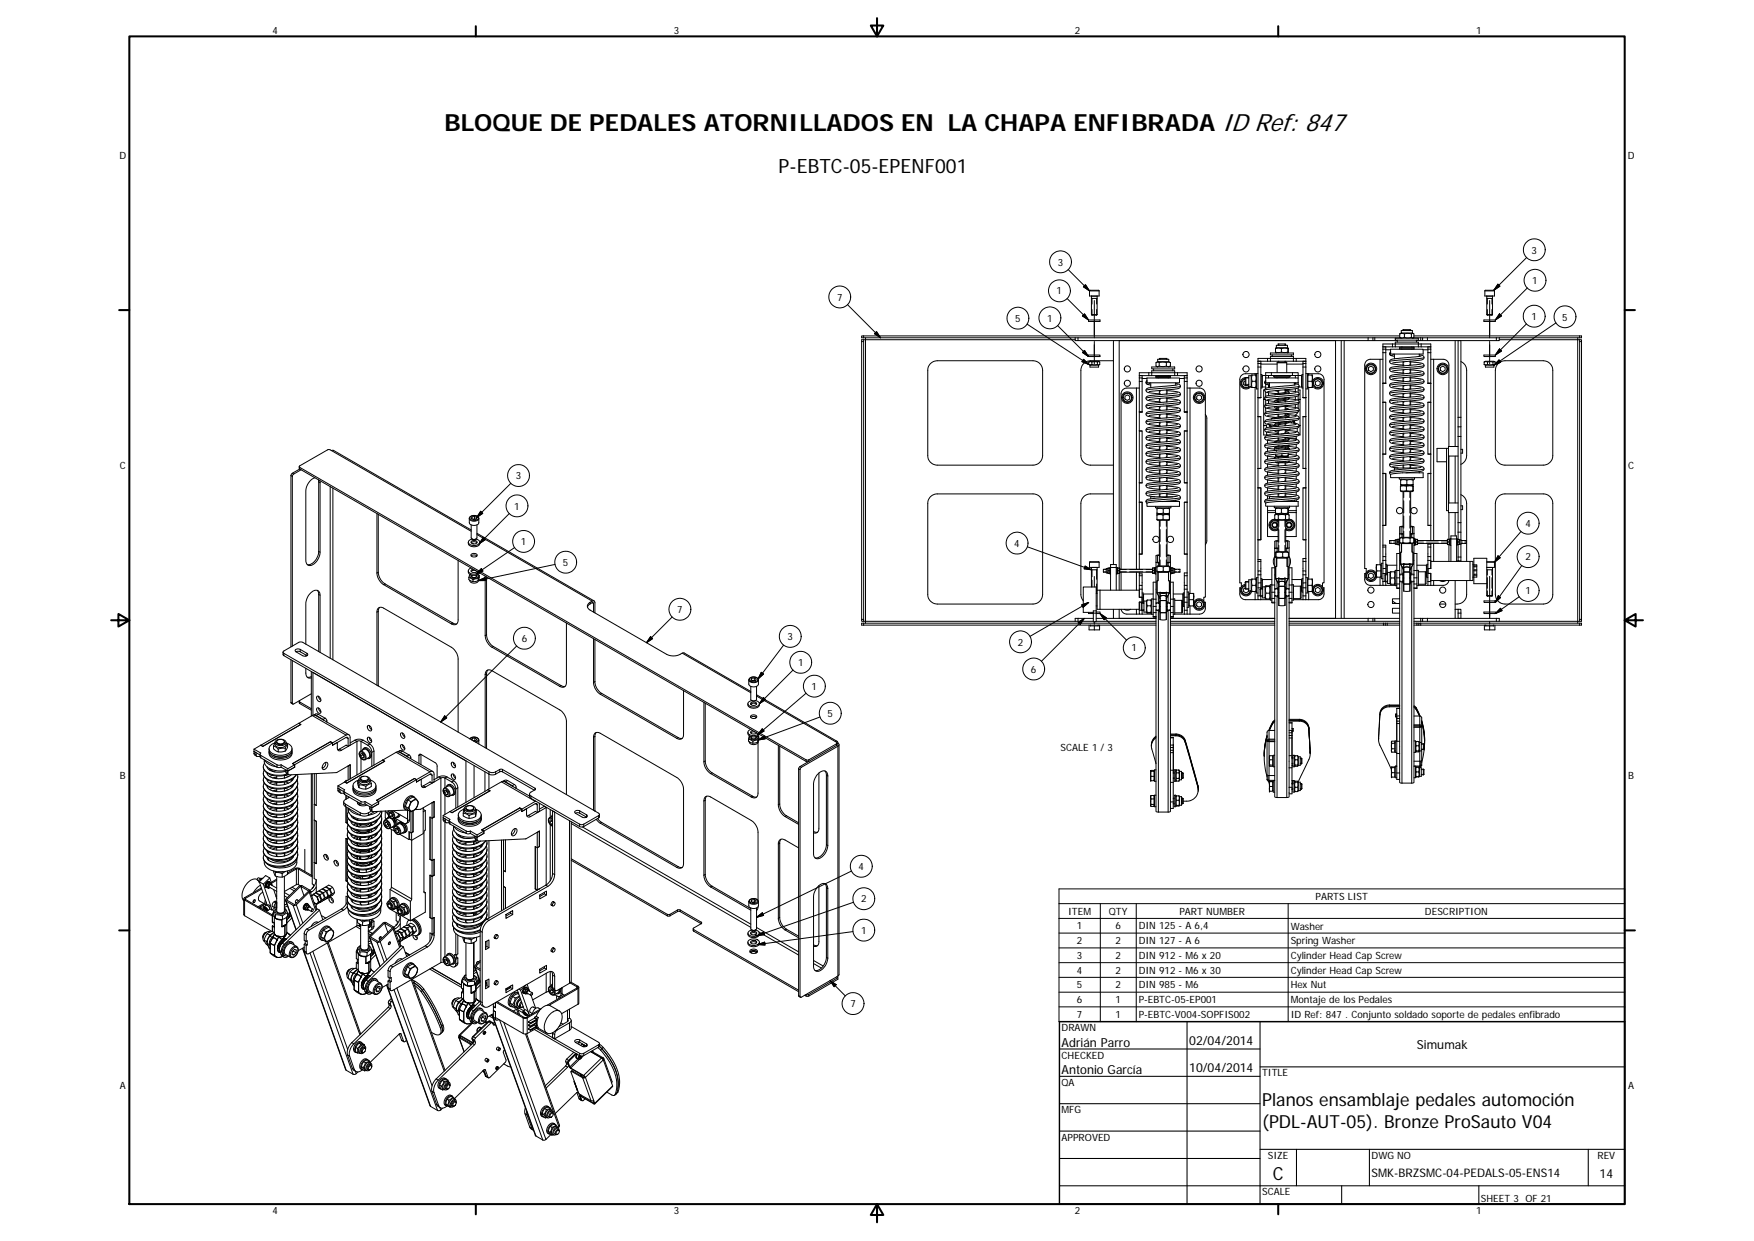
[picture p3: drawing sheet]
<svg xmlns="http://www.w3.org/2000/svg" width="594mm" height="420mm" viewBox="0 0 594 420" stroke-linecap="round" stroke-linejoin="round" font-family="sans-serif">
<defs><g id="words">
<text font-size="8" x="150.6" y="44.4">BLOQUE DE PEDALES ATORNILLADOS EN LA CHAPA ENFIBRADA ID Ref: 847</text>
<text font-size="6.7" x="263.7" y="58.5">P-EBTC-05-EPENF001</text>
<g font-size="6.1">
<text x="427.5" y="374.4">Planos ensamblaje pedales automoción</text>
<text x="427.5" y="381.8">(PDL-AUT-05). Bronze ProSauto V04</text>
<text x="431.1" y="399.4">C</text>
</g>
<g font-size="4.2">
<text x="402.8" y="353.7">02/04/2014</text>
<text x="359.5" y="354.3">Adrián Parro</text>
<text x="479.9" y="355.1">Simumak</text>
<text x="359.5" y="363.6">Antonio García</text>
<text x="402.8" y="363">10/04/2014</text>
<text x="541.8" y="398.7">14</text>
</g>
<text font-size="4" x="464.5" y="398.5">SMK-BRZSMC-04-PEDALS-05-ENS14</text>
<g font-size="3.4">
<text x="92.3" y="11.3">4</text>
<text x="228.2" y="11.3">3</text>
<text x="364.1" y="11.3">2</text>
<text x="499.9" y="11.3">1</text>
<text x="40.4" y="53.7">D</text>
<text x="551.4" y="53.7">D</text>
<text x="358.2" y="89.9">3</text>
<text x="518.7" y="85.9">3</text>
<text x="283.5" y="101.8">7</text>
<text x="357.9" y="99.7">1</text>
<text x="519" y="96.1">1</text>
<text x="343.8" y="109">5</text>
<text x="354.7" y="108.9">1</text>
<text x="518.7" y="108.3">1</text>
<text x="529.1" y="108.5">5</text>
<text x="40.6" y="158.7">C</text>
<text x="551.5" y="158.7">C</text>
<text x="174.7" y="162.3">3</text>
<text x="174.2" y="172.5">1</text>
<text x="516.6" y="178.4">4</text>
<text x="176.4" y="184.6">1</text>
<text x="343.5" y="185.1">4</text>
<text x="190.7" y="191.6">5</text>
<text x="516.6" y="189.7">2</text>
<text x="516.6" y="201.2">1</text>
<text x="229.4" y="207.5">7</text>
<text x="176.7" y="217.3">6</text>
<text x="266.8" y="216.7">3</text>
<text x="344.7" y="218.5">2</text>
<text x="383.2" y="220.6">1</text>
<text x="270.3" y="225.5">1</text>
<text x="349.2" y="227.8">6</text>
<text x="274.9" y="233.5">1</text>
<text x="280.3" y="242.7">5</text>
<text x="359.2" y="254.3">SCALE 1 / 3</text>
<text x="40.6" y="263.7">B</text>
<text x="551.5" y="263.7">B</text>
<text x="290.8" y="294.5">4</text>
<text x="291.7" y="305.5">2</text>
<text x="445.6" y="304.7">PARTS LIST</text>
<text x="361.8" y="309.7">ITEM</text>
<text x="375.5" y="309.7">QTY</text>
<text x="399.5" y="309.7">PART NUMBER</text>
<text x="482.6" y="309.7">DESCRIPTION</text>
<text x="291.7" y="316.1">1</text>
<text x="364.7" y="314.6">1</text>
<text x="377.8" y="314.7">6</text>
<text x="385.7" y="314.7">DIN 125 - A 6,4</text>
<text x="437.1" y="314.7">Washer</text>
<text x="364.7" y="319.7">2</text>
<text x="377.8" y="319.7">2</text>
<text x="385.7" y="319.7">DIN 127 - A 6</text>
<text x="437.1" y="319.7">Spring Washer</text>
<text x="364.7" y="324.7">3</text>
<text x="364.7" y="329.6">4</text>
<text x="377.8" y="324.7">2</text>
<text x="377.8" y="329.6">2</text>
<text x="385.7" y="324.7">DIN 912 - M6 x 20</text>
<text x="385.7" y="329.6">DIN 912 - M6 x 30</text>
<text x="437.1" y="324.7">Cylinder Head Cap Screw</text>
<text x="437.1" y="329.7">Cylinder Head Cap Screw</text>
<text x="364.7" y="334.6">5</text>
<text x="377.8" y="334.7">2</text>
<text x="385.7" y="334.7">DIN 985 - M6</text>
<text x="437.1" y="334.6">Hex Nut</text>
<text x="288" y="341">7</text>
<text x="364.7" y="339.6">6</text>
<text x="377.8" y="339.6">1</text>
<text x="385.7" y="339.6">P-EBTC-05-EP001</text>
<text x="437.1" y="339.7">Montaje de los Pedales</text>
<text x="364.7" y="344.6">7</text>
<text x="377.8" y="344.6">1</text>
<text x="385.7" y="344.6">P-EBTC-V004-SOPFIS002</text>
<text x="437.1" y="344.7">ID Ref: 847 . Conjunto soldado soporte de pedales enfibrado</text>
<text x="359.5" y="349.1">DRAWN</text>
<text x="359.5" y="358.4">CHECKED</text>
<text x="427.5" y="364.4">TITLE</text>
<text x="40.6" y="368.7">A</text>
<text x="359.5" y="367.7">QA</text>
<text x="551.5" y="368.7">A</text>
<text x="359.5" y="376.9">MFG</text>
<text x="359.5" y="386.2">APPROVED</text>
<text x="429.4" y="392.4">SIZE</text>
<text x="464.5" y="392.4">DWG NO</text>
<text x="541.1" y="392.3">REV</text>
<text x="427.5" y="404.7">SCALE</text>
<text x="501.6" y="406.8">SHEET 3 OF 21</text>
<text x="92.3" y="411.1">4</text>
<text x="228.2" y="411.1">3</text>
<text x="364.1" y="411.1">2</text>
<text x="499.9" y="411.1">1</text>
</g>
</g></defs>
<g fill="none" stroke="#000" stroke-width=".34">
<path d="M361.8 91.3l7.2 7.2M367.6 96.4l1.4 2.1-2-1.4zM369 98.5v1.7h3.3v-1.7M369 98.5h3.3M372.3 98.5l-.2-.2h-2.9l-.2 .2M502.9 98.5v1.7h3.3v-1.7M502.9 98.5h3.3M506 98.3h-2.9l-.2 .2M506 98.3l.2 .2M507.3 96.2l.7 .7-2 1.4zM517.1 87.2l-11.1 11.1M517.3 97.5l-10.8 10.8"/>
<path d="M287.1 103.1l11.2 11.3M291.8 115.7v94M291.8 115.7h.7M292.5 113.7h181.6M292.5 115h.7M292.5 115.7v94M292.5 114.4h71.7M292.5 115v.7M292.5 115h-.7v.7M292.5 113.7h-.7v.7h.7M292.5 113.7v.7M293.2 115h71"/>
<path d="M293.2 114.4v.6M293.2 115v95.4M296.9 112.3l1.4 2.1-2.1-1.4zM347.8 109.7l21 13.7M358.2 110.2l10.5 10.5M361.4 101.1l7.3 7.2M364.2 114.4h.9M364.2 114.4v.9h.9M365.1 114.4v.9M365.1 114.4h98.3M365.1 115.3h98.3M367.3 106.3l1.4 2-2.1-1.3z"/>
<path d="M367.3 118.6l1.4 2.1-2.1-1.4zM368.7 108.3h3.9v.5h-3.9zM369.6 100.2l.1 .1M369.7 100.3v6.2M369.7 106.5l.2 .2M369.7 106.5h1.9M369.7 101h1.9M369.7 100.3h1.9M369.9 101v1.9M369.9 104.8v1.9M370.6 115.6v7.6M370.6 101.7v12.7"/>
<path d="M371.4 101v1.9M371.4 104.8v1.9M371.6 100.3v6.2M371.6 106.5l-1.7 .2M371.6 100.2v.1M377.1 115.3v75.8M379.1 115.3v77M430.3 119.5h7.8v.7h-7.8zM432 119.2l1 .2 1-.2M432 119.2l.3 .3M432 118l.8-.1 1.2 .1M432 118v1.2"/>
<path d="M432.3 117.7l-.3 .3M432.3 116.9h3.8v.8h-3.8zM432.9 116.9v-.4h2.6v.4M433.1 116.5v.1M433.1 116.8v.1M434 119.2l1.1 .2 1.1-.2M434 118v1.2M434 118l.8-.1 1.4 .1M435.2 116.5v.1M435.2 116.8v.1M436.1 117.7l.2 .2M436.2 118l.1-.1v1.5l-.1-.2"/>
<path d="M436.2 118v1.2M436.3 119.4l-.2 .1M452.3 115.3v94.1M454.3 115.3v94.1M455.3 115.3v94.1M463.4 115.3h1.6M463.4 114.4v.9M463.4 114.4h1.6M465 115.3h.6M465 114.4v.9M465 114.4h.6M465.6 115.3h7.7"/>
<path d="M465.6 114.4h8.7M465.6 114.4v.9M468.4 117.4h3.2M468.4 118.2v1.2M468.4 119.4h1M468.4 118.2h1M468.4 119.4v65.8M469.4 118.2v1.2M469.4 118.4h1.6M469.4 117.4v.8M469.4 119.4v10.3M470.7 119.7l.5 .7 1.1 .2"/>
<path d="M471 118.2h11v1.7h-11zM471 119.1a.64 .64 0 0 0-.1 1.1 .64 .64 0 0 0 1-.3M471.6 117.4h1M471.6 116.5h-3.2v1.7M471.6 116.5v.9M472.3 119.9v1.6M472.6 117.4h7.8M472.6 114.5h7.8v.7h-7.8zM473.3 115.2v.6M474.1 117.5h4.8v.7h-4.8zM474.1 117.8h4.8M474.1 114.2l.6 .2 1-.2"/>
<path d="M474.1 113.1v1.1M474.1 113.1l.8-.2 .8 .2M474.1 114.2l.5 .3M474.6 112.7l-.5 .4M474.6 111.9h3.8v.8h-3.8zM474.7 118.2h.1M474.8 117.4l-.1 .1M475.2 111.9a.75 .75 0 0 1 1.1-.3h.3a.79 .79 0 0 1 1.2 .3M475.4 111.6v.1M475.4 111.8v.1M475.7 113.1l1.2-.2 1.1 .2M475.7 114.2l.9 .2 1.4-.2"/>
<path d="M475.7 113.1v1.1M477.5 111.6v.1M477.5 111.8v.1M478 113.1v1.1M478 113.1l.5-.2 .4 .2v1.1l-.3 .2-.6-.2M478.1 117.4l.2 .1M478.3 118.2h-.2M478.4 112.7l.3 .3M478.7 114.4h2.5M478.7 114.3l-.3 .2M478.9 113.7h56.1M479.7 115.2v.6"/>
<path d="M479.7 115.3h1.5M480.4 116.5h.9M480.4 116.5h-8.8M480.4 117.4h.9M480.4 116.5v.9M480.4 116.5v-.7h-7.8v1.6M480.7 119.9v.7M481.2 115.3h.6M481.2 114.4v.9M481.2 114.4h.6M481.3 117.4h3.3M481.3 116.5h3.3v1.7"/>
<path d="M481.3 116.5v.9M481.8 115.3h1.7M482 118.4h1.6M483.5 114.4h23.3M483.5 115.3h23.3M483.5 114.4h-1.7v.9M483.5 114.4v.9M483.6 118.2v1.2M483.6 119.4h1M483.6 117.4v.8M483.6 119.4v10.3M483.6 118.2h1"/>
<path d="M484.6 118.2v1.2M484.6 119.4v16.8M492.9 115.3v35.9M493.9 115.3v26M494.8 115.3v26M502.6 108.3h3.9v.5h-3.9zM503.5 100.2l.1 .1M503.6 100.3h1.9M503.6 100.3v6.2M503.6 106.5h1.9M503.6 101h1.9M503.6 106.5l.2 .2"/>
<path d="M503.8 106.7h1.5M503.8 101v1.9M503.8 104.8v1.9M504.5 101.7v12.7M504.5 115.6v7.6M505.3 101v1.9M505.3 104.8v1.9M505.5 100.3v6.2M505.5 106.5l-.2 .2M505.5 100.2v.1M506.8 114.4h1M506.8 114.4v.9"/>
<path d="M507.8 114.4h27.2M507.8 115h26.6M507.8 114.4v.9h-1M507.9 106.3l.7 .7-2.1 1.3zM507.9 118.1l.7 .7-2.1 1.4zM517 109.7l-10.5 10.5M527 109.3l-21 14.3 .3-.2M534.4 114.4v.6M534.4 115v95.4M534.4 115h.6M535 115v.7M535 115.7h.7"/>
<path d="M535 113.7v.7M535 115h.7v.7M535 113.7h.7v.7h-.7M535 115.7v94M535.7 115.7v94M315.2 123.1l1-.7 1.3-.3h32.4a3.3 3.3 0 0 1 3.2 3.3v28.8a3.3 3.3 0 0 1-3.2 3.3h-32.4a3.2 3.2 0 0 1-3.3-3.3v-28.8l.2-1.3zM367 121.6l1.8 1.8-2.3-1zM368.7 120.2h3.9v.5h-3.9zM368.8 123.4l.4 .2M368.8 123.4h1M368.8 122.6h1M368.8 122.6v.8"/>
<path d="M369.2 123.6h2.9v.7h-2.9zM369.8 123.4h1.9M369.8 122.6v.8M369.8 122.6h1.9M371.7 122.6v.8M371.7 122.6h.8v.8h-.8M372.4 122.5l-.3-.2h-2.9l-.4 .3M372.4 123.4l-.3 .2M377.1 122.1h-7.7a3.3 3.3 0 0 0-3.3 3.3v28.8a3.3 3.3 0 0 0 3.3 3.3h7.7M381 134.2l.8-.5 .8 .5v.9l-.8 .5-.8-.5zM384.9 131.4h-3.2a1.96 1.96 0 0 0-2 1.9v59.4M384.9 131.4h1"/>
<path d="M384.9 131.4v61.3M385.9 128h.9M385.9 128v1.1M385.9 139.4h.9zM385.9 127.2h3.2M385.9 129.1h.9M385.9 129.1v63.6M386.8 139.4v.1M386.8 128.1h1.7M386.8 128v1.1M386.8 127.2v.8M386.8 129.1v10.3"/>
<path d="M386.8 139.5l-.9 .1M388.1 129.5l.5 .6 1.2 .3M388.5 128.9a.65 .65 0 0 0-.1 1.1 .65 .65 0 0 0 1-.4M388.5 128h11v1.6h-11zM389.1 127.2h1M389.1 126.2h-3.2v1.8M389.1 126.2v1M389.8 129.6v1.6M390.1 124.2h7.8v.7h-7.8zM390.1 127.2h7.8M390.7 124.9v.6M391.5 127.3h4.9v.6h-4.9z"/>
<path d="M391.5 127.6h4.9M391.6 124l.5 .2M392.1 122.4l-.5 .3M392.1 121.6h3.8v.8h-3.8zM392.2 127.9l.1 .1M392.3 127.2l-.1 .1M392.6 122.8v1.1M392.6 122.8l-.5-.2-.6 .2v1.1l.5 .2 .6-.2M392.6 123.9l.9 .2 1.5-.2M392.6 122.8l1.2-.2 1.2 .2M392.7 121.6a.8 .8 0 0 1 1.2-.3h.2a.79 .79 0 0 1 1.2 .3M392.7 132.2v1.4"/>
<path d="M392.7 134.9v1.4M392.7 137.6v1.4M392.9 121.3v.1M392.9 121.5v.1M392.9 132.2v.5M392.9 133.1v.5M392.9 134.9v.4M392.9 135.8v.5M392.9 137.6v.4M392.9 138.5v.5M395 123.9l.6 .2 .8-.2M395 122.8v1.1"/>
<path d="M395 122.8l.7-.2 .7 .2M395 121.3v.1M395 121.5v.1M395 132v.5M395 132.9v.5M395 134.7v.5M395 135.6v.5M395 137.4v.5M395 138.3v.5M395.3 132.3l1.6 .1a2.75 2.75 0 0 1 2.9 1.1 2.41 2.41 0 0 1-2.6 1l-8 .8M395.3 135l1.6 .1a3.2 3.2 0 0 1 2.9 .9 1.18 1.18 0 0 1-1.6 1.1l-9 .9M395.3 137.6l1.6 .2a3.2 3.2 0 0 1 2.9 .9 1.9 1.9 0 0 1-2.3 1.2l-8.3 .8"/>
<path d="M395.3 132v1.4M395.3 134.7v1.4M395.3 137.4v1.4M395.6 127.2l.2 .1M395.8 127.9l-.2 .1M395.9 122.4l.5 .4M396.4 122.8v1.1M396.4 123.9l-.5 .3M397.2 124.9v.6M397.9 127.2h.9M397.9 127.2v-1.7h-7.8v1.7M398.2 129.9h.4a.89 .89 0 0 1 1 .3 .89 .89 0 0 1-.1 1.2l-1.5 .3-8.8 1"/>
<path d="M398.2 129.6v.8M398.8 138.3l-7.4 .8a5 5 0 0 0-3.2 .8v.4a3.6 3.6 0 0 0 3.1 1l1.4 .1M398.8 132.9l-7.4 .8a4.8 4.8 0 0 0-3.2 .8v.5a3.7 3.7 0 0 0 3.1 .9l1.4 .1M398.8 130.3l-7.4 .7a4.2 4.2 0 0 0-3.2 1v.3a2.66 2.66 0 0 0 2.6 .9l1.9 .1M398.8 135.6l-7.4 .8a4.1 4.1 0 0 0-3.2 1v.2a3.6 3.6 0 0 0 3.1 1l1.4 .1M398.8 126.2h-9.7M398.8 127.2h3.3M398.8 126.2h3.3v1.8M398.8 126.2v1M399.5 128.1h1.6M399.8 138.9l-11.7 1.3M399.8 133.5l-11.7 1.3"/>
<path d="M399.8 130.8l-11.7 1.3M399.8 136.2l-11.7 1.3M401.1 128h1M401.1 139.4l1 .1M401.1 139.4v.1M401.1 128v1.1M401.1 129.1h1M401.1 127.2v.8M401.1 129.1v10.3M401.1 139.5l1 .1M402.1 139.4v.1M402.1 128v1.1"/>
<path d="M402.1 129.1v16.8M402.1 131.4h.9M403 131.4h3.3a1.96 1.96 0 0 1 2 1.9v68.9h-.6v1.3M403 131.4v69.5M405.3 134.2l.8-.5 .9 .5-.1 .9-.8 .5-.8-.5zM421.7 128v2.1M421.7 128.2a1.62 1.62 0 0 0-1.1 2.3 1.62 1.62 0 0 0 2.5 .5M421.7 129l-.5 .3v.9l.8 .5 .6-.3M421.7 130.1l.3 .3M421.7 130.1h.4M421.7 128h.4M421.7 128.4a1.44 1.44 0 0 0-1 2 1.44 1.44 0 0 0 2.3 .5"/>
<path d="M422 127.8a1.94 1.94 0 0 0-1.7 2.8 1.94 1.94 0 0 0 3.2 .4M422 130.4h1M422 127.8h1M422 127.8l-.3 .2M422 127.8v2.6M422.6 130.1h.4M422.6 128h.4M423 127.2h.8v3.8h-.8zM423.8 131l.3 .2M424.1 129.1l-.2 1 .2 1.1M424.1 127l-.2 1 .2 1.1M424.1 127l-.3 .2"/>
<path d="M424.1 129.1h1.2M424.1 127h1.2M424.1 131.2h1.2M425.1 126.5h-3.2a1.93 1.93 0 0 0-2 2v68.8h.5v1.4M425.1 126.5h.4M425.1 126.5v.5M425.1 131.2v64.9M425.3 127v2.1M425.3 129.1v2.1M425.3 127l.2 .2M425.5 126.5v5.2h.6M425.5 126.5h.6"/>
<path d="M425.5 131l-.2 .2M426.1 122.3h3.2M426.1 123.1v1.2M426.1 134.6h1zM426.1 124.3v65.8M426.1 124.3h1M426.1 123.1h1M427.1 126.8h.3v4.6h-.3M427.1 123.3h5.5M427.1 123.1v1.2M427.1 134.6h.1M427.1 134.6l-1 .1"/>
<path d="M427.1 122.3v.8M427.1 124.3v10.3M427.4 127.3l.1 .2M427.5 130.7l-.1 .2M428 135.3h.6M428.3 129.4a1.3 1.3 0 0 0 1.7 .9M428.3 132h-.3v15.3h2.4M428.7 138l.1 1.5M428.7 130v1.5M428.7 132.7v1.5M428.7 135.4v1.5M428.7 138.2h.2"/>
<path d="M428.7 128.8a.65 .65 0 0 0-.1 1.1 .65 .65 0 0 0 1-.3M428.7 128h11v1.6M429.3 122.3h1M429.3 121.3h9.7M429.3 121.3h-3.2v1.8M429.3 121.3v1M429.6 131h.4M429.6 127.1v.9M429.6 130.3v.9M429.6 133v.9M429.6 135.7v.9M430 129.6v1.6"/>
<path d="M430.3 122.3v-1.6h7.8v1.6M430.3 122.3h7.8M430.6 127.1h7.1M430.6 126.2h-1.9v3.4h11M430.6 126.2h7.1M430.6 126.2v.9M430.6 127.1h-3.1v3.9h1.2M430.9 120.2v.5M431.4 127.2h5.5v.4h-5.5zM431.8 127.6v.3h4.8v-.3M431.8 137.6l.1 .5 1 .3M432 132.3l.9 .2"/>
<path d="M432.3 137.6l-.5 .2M432.4 138.6l.2 .4M432.4 127.9l.1 .1M432.5 127.1l-.1 .1M432.6 122.8h3.2M432.6 122.8v3.4M432.8 138.7l.1 .2M432.9 122.3v.4M432.9 132.2v1.1M432.9 134.9v.3M432.9 135.9v.3M432.9 137.9v1"/>
<path d="M433.1 122.3v.1M433.1 122.6v.1M433.1 132.2v.3M433.1 132.9v.3M433.1 134.9v.1M433.1 135.1v.1M433.1 135.8v.2M433.1 136.1v.1M433.1 137.8v.4M433.1 138.6v.3M435.2 122.3v.1M435.2 122.6v.1"/>
<path d="M435.2 132v.3M435.2 132.6v.3M435.2 134.7v.2M435.2 135.5v.2M435.2 135.9v.2M435.2 137.5v.4M435.2 138.3v.5M435.5 122.3v.4M435.5 132v.8M435.5 134.7v.1M435.5 135.5v.6M435.5 137.5v1.2"/>
<path d="M435.5 138.2l1.1 .4M435.5 137.6l1.6 .2a3.4 3.4 0 0 1 2.9 .9 1.42 1.42 0 0 1-1.8 1.1l-8.9 .9M435.5 137.5l.1 .1M435.7 137.4l.1 .2M435.8 123.3h5.5M435.8 122.8v3.4M435.8 127.1l.2 .1M436 127.9l-.2 .1M436 137.3l.1 .4M436.1 134.7l-2.3 .4a1.66 1.66 0 0 0-2 .9l.5 .3M436.1 132.7l-3.7 .6-.6 .4M436.1 138.6l-.4 .1"/>
<path d="M436.2 137.3l-3.9 .7M436.3 133.3l.3-.6-1.1-.5 1.6 .2a3.4 3.4 0 0 1 2.9 .9v.3a3.7 3.7 0 0 1-3.2 .9l-7.5 .8M436.5 134.6l.1 .1a1.17 1.17 0 0 1-1.5 .9l-2.8 .5M436.6 131.9l-1.4 .1M436.6 135l.5 .1a2.83 2.83 0 0 1 2.9 1 2.23 2.23 0 0 1-2.5 1.1l-8.2 .8M436.6 134.9l-4.8 .9M436.6 132.9l-4 .7M437.4 120.2v.5M437.7 126.2v.9M437.7 126.2h2v.9M437.7 127.1h2M438.1 122.3h.9"/>
<path d="M438.4 129.8a1.1 1.1 0 0 1 1.2 .2 1.1 1.1 0 0 1 .3 1.1l-1.1 .5-9.5 1M438.4 129.6v.8M438.7 127.1v.9M438.7 129.6v.3M438.7 131.6v1M438.7 134.3v1M438.7 137v1M439 138.3l-7.8 .8a3.6 3.6 0 0 0-2.9 .9l.1 .3a4.3 4.3 0 0 0 3.5 1h.3M439 130.2l-7.7 .8a4.3 4.3 0 0 0-2.9 .8l-.1 .3a2.32 2.32 0 0 0 2.5 1l1.9 .2M439 135.6l-7.4 .8a5.1 5.1 0 0 0-3.2 .8v.4a3.6 3.6 0 0 0 3.1 1l1.4 .1M439 132.9l-7.9 .8a2.54 2.54 0 0 0-2.8 1.1 2.36 2.36 0 0 0 2.6 1l.9 .1M439 121.3h3.3v1.8"/>
<path d="M439 121.3v1M439.6 139.5l-1.1 1.1M439.7 136.7l-.2 1.5M439.7 127.1h1.1v3.9h-.9M439.7 127.1v.9M439.7 129.6v.6M439.7 131.4v1.4M439.7 134v1.6M439.7 138.2h.1M439.7 135.2l.6 .1M439.7 132h.6v15.3h-.4M440 136.1l-11.7 1.4"/>
<path d="M440 138.8l-11.7 1.4M440 133.4l-11.7 1.4M440 130.7l-11.7 1.4M440.8 130.7l.2 .2M441 127.3l-.2 .2M441.3 126.8h-.3v4.6h.3M441.3 134.6h.1M441.3 123.1v1.2M441.3 124.3h1M441.3 134.6l1 .1M441.3 123.1h1M441.3 122.3v.8"/>
<path d="M441.3 124.3v10.3M442.3 134.6h.1M442.3 123.1v1.2M442.3 134.6h-1M442.3 122.3h-3.3M442.3 126.5h.5M442.3 124.3v16.8M442.8 130.9h.2M442.8 127.2h.2M442.8 126.5v5.2h-.5M442.8 126.5h.4M443 129.1h1.3"/>
<path d="M443.2 126.5h3.3a1.93 1.93 0 0 1 2 2v68.8h-.6v1.4M443.2 126.5v.5M443.2 131.2v64.9M444.3 129.1l.2 1M444.3 127l.2 1M444.3 127h-1.3v4.2h1.3M444.5 129.1a1.95 1.95 0 0 1 3-.9 1.95 1.95 0 0 1 0 3.1 1.95 1.95 0 0 1-3-.8M444.5 130.1l-.2 1.1M444.5 128v2.1M444.5 128l-.2 1.1M445.5 129.3l.9-.5 .8 .5-.1 .9-.8 .5-.8-.5zM463.5 124.4l.9-.4 .8 .4v1l-.9 .4-.8-.5z"/>
<path d="M467.4 121.6h-3.2a1.94 1.94 0 0 0-2 2v68.9h.5v1.3M467.4 121.6h1M467.4 121.6v69.6M468.4 129.7h1zM468.4 136.2h1v17.6l-1-.1M468.4 136.2h1M469.4 129.7v.1M469.4 129.8h-1M475.2 122.5v1.4M475.2 125.2v1.4M475.2 127.9v1.4M475.2 130.6v1.4"/>
<path d="M475.2 133.3v1.4M475.2 136v1.4M475.2 138.6v1.4M475.4 122.4v.5M475.4 123.4v.5M475.4 125.2v.4M475.4 126.1v.5M475.4 127.8v.5M475.4 128.8v.4M475.4 130.5v.5M475.4 131.5v.4M475.4 133.2v.5"/>
<path d="M475.4 134.2v.4M475.4 135.9v.5M475.4 136.9v.4M475.4 138.6v.5M475.4 139.5v.5M477.5 122.3v.5M477.5 123.2v.5M477.5 125v.5M477.5 125.9v.5M477.5 127.7v.4M477.5 128.6v.5M477.5 130.4v.4"/>
<path d="M477.5 131.3v.5M477.5 133.1v.4M477.5 134v.5M477.5 135.7v.5M477.5 136.7v.4M477.5 138.4v.5M477.5 139.4v.4M477.8 122.5l1.6 .2a3.2 3.2 0 0 1 2.9 .9 1.94 1.94 0 0 1-2.3 1.2l-8.3 .8M477.8 125.2l1.6 .2a3.2 3.2 0 0 1 2.9 .9 1.94 1.94 0 0 1-2.3 1.1l-8.3 .9M477.8 136l1.6 .1a3.3 3.3 0 0 1 2.9 1v.1a2.48 2.48 0 0 1-2.6 1l-8 .8M477.8 138.7l1.6 .1a3.3 3.3 0 0 1 2.9 1v.1a2.48 2.48 0 0 1-2.6 1l-8 .8M477.8 122.3v1.4"/>
<path d="M477.8 124.9v1.4M477.8 127.6v1.4M477.8 130.3v1.4M477.8 133v1.4M477.8 135.7v1.4M477.8 138.4v1.4M477.8 127.9l1.6 .2a3.3 3.3 0 0 1 2.9 .9 1.94 1.94 0 0 1-2.3 1.1l-8.3 .9M477.8 130.6l1.6 .2a3.3 3.3 0 0 1 2.9 .9 1.22 1.22 0 0 1-1.6 1.1l-9 .9M477.8 133.3l1.6 .2a3.3 3.3 0 0 1 2.9 .9 1.38 1.38 0 0 1-1.8 1.1l-8.8 .9M480.7 120.1l.3 .1a.86 .86 0 0 1 1.2 .4 .86 .86 0 0 1-.4 1.1l-10.1 1.2M481.3 134l-7.4 .7a4.2 4.2 0 0 0-3.2 1v.3a3.6 3.6 0 0 0 3.2 1l1.3 .1M481.3 125.9l-7.4 .8a4.4 4.4 0 0 0-3.2 .9v.3a3.7 3.7 0 0 0 3.2 1l1.3 .1"/>
<path d="M481.3 139.4l-7.4 .7a4.4 4.4 0 0 0-3.2 1v.3a3.7 3.7 0 0 0 3.2 .9l1.3 .2M481.3 136.7l-7.4 .8a4.4 4.4 0 0 0-3.2 .9v.3a3.6 3.6 0 0 0 3.2 .9l1.3 .2M481.3 131.3l-7.4 .8a4.2 4.2 0 0 0-3.2 .9v.3a3.8 3.8 0 0 0 3.2 1l1.3 .1M481.3 128.6l-7.4 .8a4.4 4.4 0 0 0-3.2 .9v.3a3.7 3.7 0 0 0 3.2 1l1.3 .1M481.3 123.3l-7.4 .7a4.4 4.4 0 0 0-3.2 .9v.3a3.6 3.6 0 0 0 3.2 1l1.3 .1M481.3 120.5l-7.4 .8a4.1 4.1 0 0 0-3.2 .9v.3a3.8 3.8 0 0 0 3.2 1l1.3 .1M482.3 139.9l-11.6 1.3M482.3 137.2l-11.6 1.3M482.3 134.5l-11.6 1.3M482.3 131.8l-11.6 1.4M482.3 129.1l-11.6 1.4M482.3 123.8l-11.6 1.3"/>
<path d="M482.3 121.1l-11.6 1.3M482.3 126.4l-11.6 1.4M483.6 129.7v.1M483.6 129.8h1M484.6 136.2v17.5h-1M484.6 136.2h-1M484.6 136.2h-1v17.6h1v29.2M484.6 129.7v.1M484.6 129.7l-1 .1M484.6 121.6h1M485.6 121.6h3.2a1.94 1.94 0 0 1 1.9 2v27.6M485.6 121.6v61.4"/>
<path d="M487.9 124.4l.8-.4 .8 .4v1l-.9 .4-.8-.5zM494.8 122.4a3.2 3.2 0 0 1 2 3v28.8a3.3 3.3 0 0 1-2 3M502.6 120.2h3.9v.5h-3.9zM502.7 123.4h1.1M502.7 122.6v.8M502.7 123.4l.4 .2M502.7 122.6h1.1M503.1 123.6h2.9v.7h-2.9zM503.8 123.4h1.9M503.8 122.6v.8M503.8 122.6h1.9M505.7 122.6h.7v.8h-.7"/>
<path d="M505.7 122.6v.8M506.3 122.5l-.3-.2h-2.9l-.4 .3M507.4 123.1l1.1-.7 1.2-.3h13a3.2 3.2 0 0 1 3.2 3.3v28.8a3.2 3.2 0 0 1-3.2 3.3h-13a3.3 3.3 0 0 1-3.2-3.3v-28.8l.2-1.3zM507.7 121.9l.6 .8-2.3 .9zM101.3 158l.2 .8M101.5 158.2v.6M101.5 158.8l171.5 99M101.5 158.2l171.5 99.1M101.5 158.8l-2.5 1.4M102 159l-2.5 1.5M112.3 152.6l.7-.1 46.6 26.9M112.3 152.6l47.3 27.3"/>
<path d="M112.3 152.6l-.6-.4h-.6l-9.6 5.5-.2 .3 .2 .2M386.8 145.9h-.9h.9v17.6h-.9M392.7 140.3v1.4M392.7 143v1.4M392.7 145.7v1.4M392.7 148.4v1.4M392.7 151.1v1.3M392.7 153.8v1.3M392.7 156.4v1.4M392.7 159.1v1.4M392.9 140.3v.4M392.9 141.2v.5"/>
<path d="M392.9 143v.4M392.9 143.9v.5M392.9 145.6v.5M392.9 146.6v.4M392.9 148.3v.5M392.9 149.3v.4M392.9 151v.5M392.9 152v.4M392.9 153.7v.5M392.9 154.6v.5M392.9 156.4v.5M392.9 157.3v.5"/>
<path d="M392.9 159.1v.5M395 140.1v.4M395 141v.5M395 142.8v.4M395 143.7v.5M395 145.5v.4M395 146.4v.5M395 148.2v.4M395 149.1v.5M395 150.9v.4M395 151.8v.5M395 153.5v.5"/>
<path d="M395 154.5v.4M395 156.3v.4M395 157.2v.4M395 158.9v.5M395 159.9v.4M395.3 140.3l1.6 .2a2.66 2.66 0 0 1 2.9 1.1 2.5 2.5 0 0 1-2.6 1l-8 .8M395.3 143l1.6 .2a3.3 3.3 0 0 1 2.9 .9v.2a2.5 2.5 0 0 1-2.6 1l-8 .8M395.3 145.7l1.6 .2a3.3 3.3 0 0 1 2.9 .9 1.41 1.41 0 0 1-1.8 1.1l-8.8 .9M395.3 148.4l1.6 .1a3.3 3.3 0 0 1 2.9 1 1.38 1.38 0 0 1-1.8 1.1l-8.8 .9M395.3 151.1l1.6 .1a3.2 3.2 0 0 1 2.9 1v.1a2.8 2.8 0 0 1-2.9 1.1l-7.7 .8M395.3 153.8l1.6 .1a3.2 3.2 0 0 1 2.9 1v.1a2.59 2.59 0 0 1-2.6 1l-8 .8M395.3 156.5l1.6 .1a3.3 3.3 0 0 1 2.9 1v.1a2.59 2.59 0 0 1-2.6 1l-8 .9"/>
<path d="M395.3 159.2l1.6 .1a3.3 3.3 0 0 1 2.9 1v.1a2.59 2.59 0 0 1-2.6 1l-8 .8M395.3 140.1v1.4M395.3 142.7v1.4M395.3 145.5v1.4M395.3 148.1v1.4M395.3 150.8v1.4M395.3 153.5v1.4M395.3 156.2v1.4M395.3 158.9v1.4M398.8 159.9l-7.4 .7a4.8 4.8 0 0 0-3.2 .8v.5a3.7 3.7 0 0 0 3.1 .9l1.4 .1M398.8 157.2l-7.4 .7a4.8 4.8 0 0 0-3.2 .8v.5a4 4 0 0 0 3.5 .9l1 .2M398.8 154.5l-7.4 .8a4 4 0 0 0-3.2 .9v.3a3.6 3.6 0 0 0 3.1 .9l1.4 .2"/>
<path d="M398.8 141l-7.4 .8a5 5 0 0 0-3.2 .8v.4a3.6 3.6 0 0 0 3.1 1l1.4 .1M398.8 143.7l-7.4 .8a5 5 0 0 0-3.2 .8v.4a3.6 3.6 0 0 0 3.1 1l1.4 .1M398.8 151.8l-7.4 .8a5.2 5.2 0 0 0-3.2 .8v.4a3.5 3.5 0 0 0 3.1 .9l1.4 .2M398.8 149.1l-7.4 .8a4.1 4.1 0 0 0-3.2 .9v.3a3 3 0 0 0 2.8 .9l1.7 .2M398.8 146.4l-7.4 .8a4.8 4.8 0 0 0-3.2 .8v.4a3.6 3.6 0 0 0 3.1 1l1.4 .1M399.8 152.3l-11.7 1.3M399.8 157.7l-11.7 1.3M399.8 155l-11.7 1.3M399.8 149.6l-11.7 1.4M399.8 146.9l-11.7 1.4M399.8 144.2l-11.7 1.4M399.8 141.5l-11.7 1.4"/>
<path d="M401.1 145.9v17.6h1M401.1 145.9h1M402.1 145.9v17.5h-1M402.1 145.9h-1M408.3 140.3l.4 1.3v41.5l-.4 1.3M427.1 141.1h-1h1v17.5h-1M428 144h1v.8M428 144.1h1M429 146.3v1M429.3 147.3v.1M429.3 149.1v1M429.3 151.7v1.1"/>
<path d="M429.3 154.4v1.1M429.3 157.1v1.1M429.3 159.8v1.1M429.8 143.8l.4 .8-.3-.8M430.2 143.8l.4 .8M430.4 143.8l.5 .7M431.1 143.9l.1 .2 1 .1M431.6 152v.5h.8M431.6 152l5.2 .1M431.8 151.7l4.8-1a4.8 4.8 0 0 1-3.2 .9l-1.1 .3M431.8 145.7v.1M431.8 154.9v.3"/>
<path d="M431.8 154.9l.6-.2 .6 .2M431.8 145.7l.1 .4 1 .3M431.9 141.5l-1.3 .4M431.9 141.4l-1.4 .5M432.1 153.8v.4M432.1 154.2l1 .2 1.1-.2M432.1 154.2l.3 .4M432.3 140.3l.6 .1M432.4 154.6h3.6M432.4 154.6l-.6 .3M432.8 156.4l-.7 .1M432.9 148.3h.1"/>
<path d="M432.9 140.3v.9M432.9 142.9v.2M432.9 143.8v.5M432.9 145.8v1.2M432.9 148.3v.8M432.9 151v.1M432.9 151.7v.3M432.9 156.7v1.1M432.9 159.1v1.4M433 154.9v.2M433.1 149.7h.1M433.1 151h.1"/>
<path d="M433.1 140.3v.2M433.1 140.8v.3M433.1 142.9v.2M433.1 143.8v.2M433.1 144.1v.2M433.1 145.8v.4M433.1 146.6v.4M433.1 148.3v.2M433.1 148.8v.2M433.1 151.7v.3M433.1 156.7v.3M433.1 157.4v.4"/>
<path d="M433.1 159.1v.5M433.1 160v.5M433.3 151l-1.2 .3-.3 .2 .1 .5M434.2 153.6v.6M434.2 154.2l1 .2 1.1-.2M434.9 145.5l-2.6 .4M435.2 142.7v.1M435.2 140.1v.2M435.2 140.5v.3M435.2 143.4v.3M435.2 143.9v.2M435.2 145.5v.4"/>
<path d="M435.2 146.3v.4M435.2 148.1v.2M435.2 148.5v.2M435.2 149.4v.1M435.2 151.3v.3M435.2 151.7v.3M435.2 156.7v.3M435.2 157.3v.3M435.2 158.9v.5M435.2 159.8v.5M435.3 154.9l-1.1-.2-1.2 .2M435.4 156.3l-1.1 .2-1.2-.1"/>
<path d="M435.4 156.3l.6 .2 .6-.2M435.4 156.2v.1M435.5 140v.8M435.5 141.4h.1M435.5 143.4v.7M435.5 145.4v1.3M435.5 148.1v.6M435.5 149.3v.2M435.5 151.3v.7M435.5 156.7v.9M435.5 158.9v1.4M435.5 140.2l.4 .1a.56 .56 0 0 1 .7 .5 .56 .56 0 0 1-.7 .5l-.6 .2"/>
<path d="M435.5 151.6h.9l.2 .4M435.5 146.1l.8 .2 .3 .4M435.5 145.7l1.6 .1a3.4 3.4 0 0 1 2.9 1v.2a3.2 3.2 0 0 1-2.9 1l-7.8 .8M435.5 159.1l1.6 .2a3.2 3.2 0 0 1 2.9 .9 1.9 1.9 0 0 1-2.3 1.2l-8.4 .8M435.5 142.7l-1.7 .3a2.09 2.09 0 0 0-2 .8l.9 .6M435.6 148.1l.2 .1a.58 .58 0 0 1 .8 .5 .58 .58 0 0 1-.8 .6l-2.7 .4M436 152a.32 .32 0 0 1 .3-.4 .32 .32 0 0 1 .3 .4M436 154.6l.4 .2-1 .1M436.1 148.5l-2.3 .4a2.47 2.47 0 0 0-2 .8v.1M436.1 146.5l-2.3 .4M436.1 140.6l-3.5 .6-.8 .5 4.8-.9M436.2 151.1l.9 .1a2.86 2.86 0 0 1 2.9 1.1v.1a3.7 3.7 0 0 1-3.2 1l-7.5 .7"/>
<path d="M436.2 140.4h.9a3.3 3.3 0 0 1 2.9 1v.2a2.87 2.87 0 0 1-2.9 1l-7.8 .8M436.3 156.5l.9 .1a3.1 3.1 0 0 1 2.8 1v.3a4.5 4.5 0 0 1-3.5 .9l-7.2 .7M436.3 153.4v.8M436.3 154.2l-.3 .4M436.3 153.8l.9 .1a3.7 3.7 0 0 1 2.8 .8v.5a4.4 4.4 0 0 1-3.5 .9l-7.2 .7M436.5 148.4h2.5M436.5 143.1l.8 .1a2.82 2.82 0 0 1 2.7 .9v.3a4.5 4.5 0 0 1-3.3 .9l-7.4 .7M436.5 148.5h.9a2.69 2.69 0 0 1 2.6 1 2.07 2.07 0 0 1-2.5 1.1l-8.2 .8M436.6 142.6v.1a3 3 0 0 1-2.6 .9l-1.7 .4M436.6 152h.1M436.6 156.3l-.6 .4h-3.6l-.4-.2M436.6 148.7l-4.8 1"/>
<path d="M436.6 142.8l-4.8 1M436.6 156.1v.2M436.9 142.6l.5 .3v.3M437 145.3h-.4M437.7 142.5l.3 .7M438 142.5l.2 .8M438.3 142.5l.2 .8-.2-.8M439 149.1l-8.1 .8a2.32 2.32 0 0 0-2.6 1.1 3.3 3.3 0 0 0 3.3 1M439 151.8l-8 .8a2.9 2.9 0 0 0-2.7 .9v.2a2.66 2.66 0 0 0 2.8 1l.9 .1M439 146.4l-7.4 .8a5.3 5.3 0 0 0-3.2 .8v.4a3.5 3.5 0 0 0 3.2 .9l.3 .1M439 157.2l-7.4 .7a4.7 4.7 0 0 0-3.2 .8v.4a2.73 2.73 0 0 0 2.6 1l1.9 .1M439 154.5l-7.4 .7a3.8 3.8 0 0 0-3.2 1v.2a3.6 3.6 0 0 0 3.1 1l1.4 .1"/>
<path d="M439 143.7l-7.4 .8a4.7 4.7 0 0 0-3.2 .7v.5a3.7 3.7 0 0 0 3.1 .9l1.4 .2M439 159.9l-7.4 .7a4.1 4.1 0 0 0-3.2 .9l-.1 .2a1.89 1.89 0 0 0 2.4 1l2.2 .2M439 141l-7.6 .8a4.4 4.4 0 0 0-3 .8l-.1 .3a2.5 2.5 0 0 0 2.7 1l.8 .1M439 147.7v.7M439 148.4v.4M439 150.4v1.1M439 153.1v1.1M439 155.8v1M439 158.5v1.1M439.4 144.9v1.3M440 146.9l-11.7 1.4M440 157.7l-11.7 1.3"/>
<path d="M440 144h.3M440 144.1h.3M440 149.6l-11.7 1.3M440 144.2l-11.7 1.3M440 141.5l-11.7 1.4M440 152.3l-11.7 1.3M440 155l-11.7 1.3M441.3 141.1h1M441.3 141.1v17.5h1v31.5M442.3 141.1v17.5h-1M442.3 141.1h-1M475.2 141.3v1.4"/>
<path d="M475.2 144v1.4M475.2 146.7v1.4M475.2 149.4v1.4M475.2 152.1v1.4M475.2 154.8v1.4M475.2 157.5v1M475.4 141.3v.5M475.4 142.2v.5M475.4 144v.5M475.4 144.9v.5M475.4 146.7v.5M475.4 147.6v.5"/>
<path d="M475.4 149.4v.4M475.4 150.3v.5M475.4 152.1v.4M475.4 153v.5M475.4 154.8v.4M475.4 155.7v.4M475.4 157.5v.3M475.4 158.1v.4M477.5 141.1v.5M477.5 142v.5M477.5 143.8v.5M477.5 144.7v.5"/>
<path d="M477.5 146.5v.5M477.5 147.4v.5M477.5 149.2v.5M477.5 150.1v.5M477.5 151.9v.5M477.5 152.8v.5M477.5 154.6v.4M477.5 155.5v.5M477.5 157.3v.4M477.5 158.1v.4M477.8 141.4l1.6 .1a3.4 3.4 0 0 1 2.9 1v.1a2.58 2.58 0 0 1-2.6 1l-8 .8M477.8 152.1l1.6 .2a3.3 3.3 0 0 1 2.9 .9v.2a2.58 2.58 0 0 1-2.6 1l-8 .8"/>
<path d="M477.8 154.8l1.6 .2a3.4 3.4 0 0 1 2.9 .9v.3a3.9 3.9 0 0 1-3.2 .9l-7.4 .8M477.8 157.5a7.6 7.6 0 0 1 4.4 .9 .96 .96 0 0 1-.2 1 .96 .96 0 0 1-1 .2l-4.8 .5M477.8 141.1v1.4M477.8 143.8v1.4M477.8 146.5v1.4M477.8 149.2v1.4M477.8 151.9v1.4M477.8 154.6v1.4M477.8 157.3v1.2M477.8 144.1l1.6 .1a3.4 3.4 0 0 1 2.9 .9 1.41 1.41 0 0 1-1.8 1.1l-8.8 .9M477.8 146.7l1.6 .2a3.4 3.4 0 0 1 2.9 .9 1.36 1.36 0 0 1-1.8 1.1l-8.8 .9M477.8 149.4l1.6 .2a3.3 3.3 0 0 1 2.9 .9v.2a2.58 2.58 0 0 1-2.6 1l-8 .8"/>
<path d="M479.8 158.5h-7.5v.7M480.7 159.6v.5M481.3 155.5l-7.9 .8a2.64 2.64 0 0 0-2.7 1.1 2.43 2.43 0 0 0 2.6 1l.3 .1M481.3 158.2l-5.6 .6a9.6 9.6 0 0 0-4.9 .9l-.1 .4M481.3 150.2l-7.4 .7a3.9 3.9 0 0 0-3.2 .9v.3a3.7 3.7 0 0 0 3.2 1l1.3 .1M481.3 152.8l-7.4 .8a4.1 4.1 0 0 0-3.2 .9v.4a4.9 4.9 0 0 0 3.8 .9l.7 .1M481.3 147.4l-7.4 .8a4 4 0 0 0-3.2 1v.3a3.2 3.2 0 0 0 2.9 .9l1.6 .1M481.3 144.8l-7.4 .7a4.2 4.2 0 0 0-3.2 1v.3a3.7 3.7 0 0 0 3.2 .9l1.3 .1M481.3 142.1l-7.4 .7a4.4 4.4 0 0 0-3.2 1v.3a3.7 3.7 0 0 0 3.2 .9l1.3 .1M482.3 142.6l-11.6 1.3M482.3 158.7l-11.6 1.4M482.3 156l-11.6 1.4"/>
<path d="M482.3 153.4l-11.6 1.3M482.3 150.7l-11.6 1.3M482.3 148l-11.6 1.3M482.3 145.3l-11.6 1.3M489.9 151.8v21.1h.7M490.6 154.4h3.3M490.6 151.8h-3.9v4.5h3.2M490.7 154.4v15.9M492.9 154.4v15.9M493.9 144.5h.9M493.9 141.3h.9M493.9 151.2h-3.3v22.3h3.3"/>
<path d="M493.9 147.8v29.2M493.9 147.8h.9M493.9 144.5v3.3M493.9 141.3v3.2M494.8 152.1h.6v1.3h-.6M494.8 147.8v29.2M494.8 141.3v3.2M494.8 144.5v3.3M98.5 161l.5 .3M98.5 161v58M99 160.2l.5 .3M99 160.2l-.5 .8"/>
<path d="M99 161.3v57.5M99.5 160.5l-.5 .8M106.7 161.8a5.1 5.1 0 0 0-3.1 4.4v23.5a1.55 1.55 0 0 0 .9 1.7 1.55 1.55 0 0 0 1.8-.5l.6-.5a5.5 5.5 0 0 0 1.5-3.4v-23.6M107.9 162.4v.8M107.9 163.2l.5 .2M107.9 163.2v23.5M108.3 162.7l.1 .7M111.8 164.7v58.1M112.7 165.3v58.1M127.7 173.9v20.1M128.1 174.1v19.6M159 175.5a1.83 1.83 0 0 0 3.2 0"/>
<path d="M159 175.5a1.78 1.78 0 0 1 1.6-1 1.78 1.78 0 0 1 1.6 1M159 175.5v1.5a1.85 1.85 0 0 0 3.2 0v-1.5M159.3 175a1.59 1.59 0 0 1 2.7 .6 1.65 1.65 0 0 1-2.8-.3zM159.6 177.7v4.4a1.13 1.13 0 0 0 1.9 0v-4.4M159.8 175l.9-.2 .8 .4-.2 .5-.9 .2-.7-.3zM159.8 175v.6M160.7 175.6l-.5 .2M160.7 174.8v.8l.2 .2M162.8 173.1l.7 .7-2 1.4zM172.5 173.9l-10.2 10.2M173 163.6l-11.5 11.6M315.2 168.1l1-.6 1.3-.3h32.4a3.3 3.3 0 0 1 3.2 3.2v30.9a3.3 3.3 0 0 1-3.2 3.2h-32.4a3.3 3.3 0 0 1-3.3-3.2v-30.9l.2-1.2z"/>
<path d="M377.1 167.2h-7.7a3.3 3.3 0 0 0-3.3 3.2v30.9l.2 1.1 .6 1M385.9 163.4h.9M388.1 169.8l.4 .6M388.5 170.3l4.1-.5h6.9v1.6h-11zM391.4 171.4v.5h5.2v-.5M391.9 175.8l1 .2 1-.2M391.9 174.4v1.4M391.9 174.4l1-.2 1 .2M391.9 175.8v.1a5.1 5.1 0 0 0 3.3 .2l.9-.1M391.9 173.7l.2 .4M391.9 173.7l1 .2 1.1-.2M391.9 172.3l1-.2 1.1 .2"/>
<path d="M391.9 172.3v1.4M392.1 171.9l-.2 .4M392.1 174.1l-.2 .3M392.1 174.1h3.7M392.7 161.8v1.4M392.7 164.5v1.4M392.7 167.2v1M392.7 176.1v15.5M392.9 160v.5M392.9 161.8v.5M392.9 162.7v.5M392.9 164.5v.5"/>
<path d="M392.9 165.4v.5M392.9 167.2v.3M392.9 167.9v.3M392.9 176.1v2.1M392.9 179.3v4.1M393.9 175.8l1.1 .2 1.1-.2M393.9 174.4v1.4M393.9 174.4l1.1-.2 1.1 .2M394 172.3l1-.2 1.1 .2M394 173.7l1 .2 1.1-.2M394 172.3v1.4M395 161.6v.5"/>
<path d="M395 162.5v.5M395 164.3v.5M395 165.2v.5M395 167v.4M395 167.8v.4M395 176.1v2.1M395 179.3v4.1M395.3 161.9l1.6 .1a3.3 3.3 0 0 1 2.9 .9 1.9 1.9 0 0 1-2.3 1.2l-8.3 .8M395.3 164.5l1.6 .2a3.4 3.4 0 0 1 2.9 .9v.2a2.55 2.55 0 0 1-2.6 1l-8 .8M395.3 167.2a8.6 8.6 0 0 1 4.4 .9 1 1 0 0 1-.2 1 1 1 0 0 1-1 .3l-4.8 .4M395.3 161.6v1.4M395.3 164.3v1.4"/>
<path d="M395.3 167v1.2M395.3 176.1v15.5M395.8 171.9l.3 .4M395.8 174.1l.3 .1M396.1 174.4v-.2v1.8v-.2M396.1 174.4v1.4M396.1 173.7l-.3 .4M396.1 172.3v1.4M397.3 168.2h-7.5v.7M398.2 169.4v.4M398.8 162.6l-7.4 .7a4.7 4.7 0 0 0-3.2 .8v.5a4.1 4.1 0 0 0 3.5 .9l1 .2M398.8 165.3l-7.9 .8a2.58 2.58 0 0 0-2.8 1l.1 .1a3.2 3.2 0 0 0 2.9 1"/>
<path d="M398.8 168l-6.1 .6a7.3 7.3 0 0 0-4.5 .9l-.1 .3M399.8 168.5l-11.7 1.3M399.8 165.8l-11.7 1.3M399.8 163.1l-11.7 1.3M399.8 160.4l-11.7 1.3M401.1 170.1l1-.1h-1v17.6h1M402.1 163.4v31.5M426.1 165.1h1v17.7h-1M426.1 165.2h1v17.5h-1M428.3 169.8l.4 .5M428.7 170.3l4.1-.5h6.9v1.6h-11zM429.3 172.9v.6"/>
<path d="M429.3 173.5v8.2h3.6M429.3 173.5h2.7M429.3 162.5v1.1M429.3 165.2v1.1M429.3 167.9v1.1M429.3 171.4v1.5M429.3 172.9h2.7M431.4 177.1a.77 .77 0 0 1 1.1 .6 .77 .77 0 0 1-1.1 .7M431.6 171.4v.5h5.2v-.5M431.8 175.8l.6 .3M431.8 175.8l.6 .2 .6-.2M431.8 174.4v1.4"/>
<path d="M431.8 174.4l.6-.2 .6 .2M431.8 175.8a1.94 1.94 0 0 0-1.9 2.5 1.94 1.94 0 0 0 3 1M432 173.7l1 .2 1-.2M432 173.7l.4 .3M432 172.3l1-.2 1 .2M432 172.3v1.4M432.4 176.1h3.6M432.4 174l-.6 .4M432.4 176.1h-.2a1.28 1.28 0 0 0-1.8 .9 1.29 1.29 0 0 0 .2 1.9 .58 .58 0 0 0 .3 .5 .58 .58 0 0 0 .6 0h1.2l.2-.4M432.4 174h3.6M432.4 171.9l-.4 .4M432.7 176.1l.2 .4"/>
<path d="M432.8 176.1l.1 10.7M432.9 176.9a1.44 1.44 0 0 0-2.1-.2 1.44 1.44 0 0 0 0 2.1 1.44 1.44 0 0 0 2.1-.2M432.9 161.8v1.4M432.9 164.5v1.4M432.9 167.2v.9M433 174.4l1.2-.2 1.2 .2M433 175.8l1.2 .2 1.2-.2M433 174.4v1.4M433.1 161.8v.4M433.1 162.7v.5M433.1 164.4v.5M433.1 165.4v.4"/>
<path d="M433.1 167.1v.4M433.1 167.8v.3M433.1 176.1v2.2M433.1 179.3v4.3M434 173.7l1.1 .2 1.1-.2M434 172.3v1.4M434 172.3l1.1-.2 1.1 .2M435.2 161.6v.5M435.2 162.5v.5M435.2 164.3v.5M435.2 165.2v.5M435.2 167v.4"/>
<path d="M435.2 167.7v.4M435.2 176.1v2.2M435.2 179.3v4.3M435.4 175.8l.6 .2 .6-.2M435.4 174.4v1.4M435.4 174.4l.6-.2 .6 .2M435.5 161.6v1.3M435.5 164.3v1.4M435.5 166.9v1.2M435.5 176.9a1.44 1.44 0 0 1 2.1-.2 1.44 1.44 0 0 1 0 2.1 1.44 1.44 0 0 1-2.1-.2M435.5 161.8l1.6 .2a3.3 3.3 0 0 1 2.9 .9 1.9 1.9 0 0 1-2.3 1.1l-8.4 .9M435.5 164.5l1.6 .2a3.3 3.3 0 0 1 2.9 .9 1.2 1.2 0 0 1-1.6 1.1l-9.1 .9"/>
<path d="M435.5 167.2a7.6 7.6 0 0 1 4.4 .9 .94 .94 0 0 1-.2 1 .94 .94 0 0 1-1 .2l-4.8 .5M435.5 176.1v10.7M435.7 176.1l-.2 .4M436 174l.6 .4M436 176.1h.2a1.28 1.28 0 0 1 1.8 .9 1.48 1.48 0 0 1-.3 2.2l-.2 .2h-1.8l-.2-.4M436 171.9l.3 .2M436.2 172.3l.1-.2v1.8l-.1-.2M436.2 172.3v1.4M436.2 177.1a.77 .77 0 0 1 1.2 .6 .77 .77 0 0 1-1.2 .7M436.3 173.8l-.3 .2M436.4 173.5h2.6M436.4 172.9h2.6"/>
<path d="M436.6 175.8a1.94 1.94 0 0 1 1.9 2.5 1.94 1.94 0 0 1-3 1M436.6 175.8l-.6 .3M436.6 174.4v1.4M437.5 168.1h-7.5v.7M438.4 169.4v.4M439 167.9l-6.1 .7a7.1 7.1 0 0 0-4.5 .9l-.1 .3M439 165.2l-7.9 .8a2.68 2.68 0 0 0-2.8 1.1v.1a3.3 3.3 0 0 0 3 .9M439 162.5l-7.4 .8a4.1 4.1 0 0 0-3.2 .9l-.1 .2a1.94 1.94 0 0 0 2.4 1l2.2 .2M439 172.9v.6M439 173.5v8.2h-3.5M439 161.2v1M439 163.9v1"/>
<path d="M439 166.6v1M439 169.2v.6M439 171.4v1.5M440 168.4l-11.7 1.4M440 165.7l-11.7 1.4M440 163l-11.7 1.4M440 160.4l-11.7 1.3M441.3 165.2h1M442.3 165.1h-1v17.7h1M468.4 160.3h1v17.6h-1M468.4 160.3h1v17.5h-1M470.7 160.1l.3 .5"/>
<path d="M471 160.6l4.1-.5h6.9v1.6h-11zM473.9 161.7v.5h5.2v-.5M474.3 164.7v1.4M474.3 164.7l1-.2 1 .2M474.3 166.1l.4 .3M474.3 166.1l1 .2 1-.2M474.4 162.6l1-.2 1.1 .2M474.4 164l.3 .3M474.4 164h2.1M474.4 162.6v1.4M474.7 164.3l-.4 .4M474.7 162.2l-.3 .4"/>
<path d="M474.7 166.4h.1M474.7 164.3h3.6M475.2 178.2l-1.1 .2v2.2M475.2 166.4v15.5M475.2 178.4h-.7v2.3h.7M475.4 166.4v2.1M475.4 169.5v4.2M475.4 174.7v4.1M475.4 179.8v2.1M476.3 164.7v1.4M476.3 164.7l1.1-.2 1.1 .2M476.3 166.1l1.1 .2 1.1-.2"/>
<path d="M476.5 164h2.1M476.5 162.6l1-.2 1.1 .2M476.5 162.6v1.4M477.5 166.4v2.1M477.5 169.5v4.2M477.5 174.7v4.1M477.5 179.8v2.1M477.8 166.4v15.5M477.8 178.2l1.1 .2v14.8M477.8 178.4h.6v2.3h-.6M478.3 164.3l.3 .2M478.3 162.2l.3 .4"/>
<path d="M478.5 164.7v1.4M478.5 164.7l.1-.2v1.8l-.1-.2M478.6 166.3l-3.9 .1M478.6 164l-.3 .3M478.6 162.6v1.4M483.6 177.8h1M483.6 160.3h1M484.6 160.3h-1v17.6h1M490.6 170.3h3.3M490.7 173.5v9.1M492.9 173.5v7.9M493.9 177h.9"/>
<path d="M493.9 177v3.2M494.8 171.3h.6v1.3h-.6M494.8 167.5a3.2 3.2 0 0 1 2 2.9v19.7M494.8 177v3.2M507.4 168.1l1.9-.9h13.4a3.2 3.2 0 0 1 3.2 3.2v30.9a3.3 3.3 0 0 1-3.2 3.2h-13a3.3 3.3 0 0 1-3.2-3.2v-30.9l.2-1.2zM515.2 179.9l-9 10.5M107.5 199.9l.4 1.4M107.9 186.7l.5 .3M107.9 186.7a4.6 4.6 0 0 1-3.6 4.5l-.2-.1M127.7 194a5.1 5.1 0 0 0 2.3 4M128.1 193.7l.2 1.2a5 5 0 0 0 2.1 2.8M128.1 193.7l-.4 .3"/>
<path d="M130 198l22.9 13.2M130.4 197.7l-.4 .3M130.4 197.7l22.9 13.2M155.2 189.7v20.2a1.4 1.4 0 0 1-.7 1.5 1.4 1.4 0 0 1-1.6-.2M158.6 193.3a1.87 1.87 0 0 0 2.9 1.4l1-.7M158.6 183.6a1.89 1.89 0 0 0 2.9 1.4l.8-.4 .2-1M158.8 195.6l.2 .8 1.2 .5M158.8 195.6l1.4 .7M159.1 196.5a1.59 1.59 0 0 0 1.4 1 1.59 1.59 0 0 0 1.5-.9M159.2 194.5h.1M159.2 194.5l-.4 1.1M159.3 194.6a.82 .82 0 0 0 0 .9 .82 .82 0 0 0 1 .3 1.11 1.11 0 0 0 1.6-1.1l-.1-.1"/>
<path d="M159.6 192.3a1.03 1.03 0 0 0-1 1.2 1.03 1.03 0 0 0 1.3 .8 2.87 2.87 0 0 0 2.3-.5M159.6 187.7l.5-.3a.86 .86 0 0 1 1 0 .86 .86 0 0 1 .4 .9l-.4 .2a.98 .98 0 0 1-1.5-.8zM159.6 188.2l.7-.3 1.2 .3M159.6 183.4a1.03 1.03 0 0 1 1.1-.5 1.03 1.03 0 0 1 .8 1l-.2 .1a1.02 1.02 0 0 1-1 .2 1.02 1.02 0 0 1-.7-.8zM159.6 183.8l.9-.4 1 .4M159.7 194.7a.85 .85 0 0 0 .5 .9 .85 .85 0 0 0 1-.2l.3-.3-.1-.4M159.9 182.5l.7 .2a1.17 1.17 0 0 1 1.3 .1 1.17 1.17 0 0 1 .4 1.3 2.35 2.35 0 0 1-3.7-.6l.5-.7 .8-.3M160 194.8a.54 .54 0 0 0 0 .7 .54 .54 0 0 0 .8 0 .42 .42 0 0 0 .5-.2 .42 .42 0 0 0-.2-.5M160.2 196.3v.6M160.2 192.7a.62 .62 0 0 0-.6 .7 .62 .62 0 0 0 .9 .5l1-.5M161.1 193.2h-1.1l-.4 .3M161.5 193.4v.1"/>
<path d="M161.5 180.6l39.7 22.9M161.5 181l39.1 22.5M161.9 194.5l.4 .4M162 196.6l2.3-1 .2 1zM162 195.9v.7M162 196.6l-1.8 .3M162 195.9l-1.8 .4M162.3 194.9l-.3 1.7M162.3 194.9l-.3 1M163 192.5l.6 .8-2.3 1zM163.7 182l.7 .7-2.1 1.4zM164.3 195.1v20.1"/>
<path d="M164.8 195.3v19.6M174.3 185.4l-13 8.9M188 191.1l-26 5.5M348 185.1l21.7 7.8h1.9M367.5 191.6l2.2 1.3-2.5-.3zM369 190.4v1.7h3.3v-1.7M369 190.4h3.3M369.6 192.1h.1M369.7 192.1h1.9M369.7 192.1v6.6M369.9 192.9v2.4M369.9 196.4v2.3"/>
<path d="M370.6 195.2v3.5M371.4 192.9v3.2M371.4 197.7v3.2M371.6 199.8h1M371.6 192.1v14.2h1M371.6 192.1h.1M372.6 199.8v6.5M372.6 199.8h13.3M373.7 192.8h.4M373.7 193.6h.4M374.4 193.6h.3M374.4 192.8h.3"/>
<path d="M374.7 192.5h.5v1.5h-.5zM374.7 192.7h-1v1h1M375.2 194l.2 .1M375.4 193.2v.9M375.4 192.3v.9M375.4 192.3l-.2 .2M375.4 194.1h.4M375.4 193.2h.4M375.4 192.3h.4M375.8 192.3l.2 .2M375.8 192.3v.9M375.8 193.2v.9"/>
<path d="M376 194l-.2 .1M376.1 194.4l-.1-2.3h2.3v2.3h-.2M376.1 199.8v-8.7h2v8.7M378.3 192.2h.2v2h-.2M378.5 193.9l.2 .2M378.7 192.3l-.2 .2M378.7 192.3v.9M378.7 193.2v.9M378.7 194.1h.4M378.7 193.2h.4M378.7 192.3h.4M379.1 194.1v5.7"/>
<path d="M379.1 192.3v1.8M379.1 192.3v.9M379.1 193.2v.9M379.3 192.8h2.2M379.3 193.6h2.2M379.3 192.7h11M379.3 193.7h11M379.7 193.7v6.1M382.6 193.6h4.4M382.6 192.8h4.4M384.9 193.7v6.1M385.9 194.9v3.3"/>
<path d="M385.9 187.6h.9v-17.5l-.9-.1h.9v17.6h-.9M385.9 199.5v-1.3h.9v1.3M385.9 194.9h.9M385.9 194.3h.9v3.9M385.9 193.7v1.2M385.9 199.5v2.7M385.9 199.5h.9M386.8 199.5v4.6M388.1 193.6h2.2M388.1 192.8h2.2M390.5 193.1h.5M390.5 194h.5"/>
<path d="M390.5 192.3h.5M390.5 192.3v1.8M390.5 193.1v.9M390.5 192.3v.8M391 194h-.5M391 192.3l.1 .2M391 192.3v.8M391 193.1v.9M391.1 193.9l-.1 .2M391.4 192.2h-.3v2h.3M391.5 192.1v2.3M391.5 197.1h-.9v5.8"/>
<path d="M391.9 192v-.1a4.9 4.9 0 0 1 3.3-.3h.6l.3 .4M391.9 193.4l.3 .3M391.9 192l1-.3 1.1 .3M391.9 193.4l1 .1 1.1-.1M391.9 192v1.4M391.9 196.6v4.1M392.2 193.7h3.6M392.2 193.7v2.9M392.3 190.5l-.8-.2v12.6M392.3 190.5v1.1M392.3 190.5h.4M392.7 187.9l-1.2 .3v2.1"/>
<path d="M392.7 188.1h-.7v2.3h.7M392.9 184.4v4.1M392.9 189.5v2.1M394 192l1-.3 1.1 .3M394 193.4l1 .1 1.1-.1M394 192v1.4M395 184.4v4.1M395 189.5v2.1M395.3 188.1h.6v2.3h-.6M395.3 190.5h.3M395.3 187.9l1.1 .3v14.7M395.6 190.5v1.1"/>
<path d="M395.8 193.7v2.9M395.8 193.7h.1M396.1 193.4l-.3 .3M396.1 192v1.4M396.1 196.6v4.1M396.4 190.3l-.8 .2M396.4 192.1v2.3M396.4 197.1h1v5.8M396.6 194l.1 .1M396.7 192.3l-.1 .2M396.7 192.3h.1M396.7 192.3v.8"/>
<path d="M396.7 194v.2M396.7 193.1v.9M396.7 194.2h.5M396.7 193.1h.5M396.7 194h.5M396.7 192.3h.5M397.2 192.3h.1M397.2 192.3v.8M397.2 193.1v.9M397.2 194v.2M397.2 192.3l.2 .2M397.4 194l-.2 .1"/>
<path d="M397.9 193.6h.6M397.9 192.8h.6M397.9 193.7v.3h-.5M397.9 192.7h1.7v1h-1.7M397.9 193.7v-1.2h-.5v1.5M399.1 193.6h.5M399.1 192.8h.5M401.1 198.2h1v1.3M401.1 187.6h1M401.1 194.9h1M401.1 198.2v1.3M401.1 199.5h1"/>
<path d="M401.1 199.5v2.7M402.1 194.9v3.3M402.1 199.5v7.1M402.1 194h-1v4.2M420.2 199h-.3v2.1a1.9 1.9 0 0 0 2 1.9h3.2M421.7 198.4a1.42 1.42 0 0 0-.7 2.4 1.42 1.42 0 0 0 2.4-.7M421.7 197.9a1.95 1.95 0 0 0-1.1 3.2 1.95 1.95 0 0 0 3.3-.8M421.7 198.2a1.62 1.62 0 0 0-.8 2.8 1.62 1.62 0 0 0 2.7-.9M421.7 199.1l-.5 .2v1l.8 .4 .8-.4v-.8M421.7 199.2h.4M421.7 197.1h.4M421.7 197.1v2.1"/>
<path d="M421.7 199.2l.3 .3M422 199.5h1M422 196.9h1M422 196.9l-.3 .2M422 196.9v2.6M422.6 199.2h.4M422.6 197.1h.4M423 196.3h.8v3.8h-.8zM424.1 198.2l-.2 1 .2 1.1M424.1 196.1l-.2 1 .2 1.1M424.1 196.1l-.3 .2M424.1 198.2h1.2"/>
<path d="M424.1 196.1h1.2M425.3 196.1v2.1M425.3 198.2v2.1M425.3 196.1l.2 .2M426.1 189.4h1v3.9M426.1 190.1v3.2M426.1 195.6h-.6v5.2h.6M426.1 194.6v2.7M426.1 199v2.7M426.1 194.6h1M426.1 194.6v-1.3h1v1.3M426.1 199h1"/>
<path d="M426.1 190.1h1M426.8 199.5h.3M426.8 199.5v2.1M427 199.3l-.2 .2M427 199.3h.7M427 199.3v2.6M427.1 197.3h-1v1.7M427.1 195.9h.3v3.4M427.1 194.6v4.7M427.3 199.5h.4M427.4 196.4l.1 .2M427.7 198.7h.8v3.7h-.8z"/>
<path d="M428.6 198.4l-.1 .3M428.8 198.6l-.2 1.1 .2 1.1M428.8 198.6h1.2M430 198.6v-.3l-1.3 .1 .1 .2M430 198.6v2.2M430.1 198.4l.1 .3M430.8 198.1v2.4M430.8 198h-.6v5M430.8 198.1h1M430.8 196.2h-3.3v3.1M431.8 199.5h.3M431.8 192.2h-1v5.9"/>
<path d="M431.8 199.3h1.1M431.8 198.1v2.4M431.8 188.4a2.9 2.9 0 0 0 0 3.3M432 186.9l1.3-.1a4.7 4.7 0 0 1 3.1 .2v.1M432 188.7l.4 .2M432.1 195.9l1 2M432.2 187.1v1.4M432.2 187.1l1.1-.2 1.1 .2M432.2 187.1l-.1-.2-.2 .2v1.4l.2 .2 .1-.2M432.2 188.5l1.1 .2 1.1-.2M432.4 188.9h3.6M432.4 188.9v2.9h-.3v4.1"/>
<path d="M432.5 199.5h.4M432.5 185.7l-.7-.2v12.6M432.5 185.7v1.1M432.5 196.7v2.6M432.5 185.7h.4M432.9 198.9v1.7h.2h-.2v1.6M432.9 183.2h-.7v2.3h.7M432.9 198.9v3.3M432.9 183.1l-1.1 .1v2.3M433.1 195.7a1.76 1.76 0 0 0 2.1 0v1.4l-.9-.3-1.2 .3zM433.1 198.5h2.1v4.1h-2.1zM433.1 197.1l.6-.2a1.03 1.03 0 0 1 1.2 0 1.03 1.03 0 0 1 .3 1.2v.4h-2.1z"/>
<path d="M433.1 198.7l-.2 .2M433.1 184.6v2.2M433.4 195.9h1.6zM434.4 187.1v1.4M434.4 188.5l1 .2 1-.2M434.4 187.1l1-.2 1 .2M435.2 198.7l.3 .2M435.2 195.9h1.1l-1.1 2 1.1-2zM435.2 184.6v2.2M435.5 198.9v3.3M435.5 198.9v1.7h-.3h.3v1.6M435.5 199.5h.4"/>
<path d="M435.5 199.3h1.1M435.5 183.2h.6v2.3h-.6M435.5 185.7h.3M435.5 183.1l1.1 .2v14.8M435.8 185.7v1.1M435.8 196.7v2.6M436 188.9v2.9h.3v4.1M436 188.9h.1M436.2 199.5h.4M436.3 195.9v-4.1h-.3v-2.9h-3.6v2.9h-.3v4.1h1h-1M436.4 187.1v1.4M436.4 188.5l-.4 .4"/>
<path d="M436.6 198.1v2.4M436.6 185.5l-.8 .2M436.6 188.4a3 3 0 0 1 0 3.3M436.6 192.2h1v5.9M436.6 198.1h1M437.6 198.1v2.4M437.6 196.2h3.2l-.1 3.9M437.6 198h.5v5.2h-.5M438.1 198.5h2.3M440.4 198.5l.3 .1v1a4.5 4.5 0 0 1-.3 3.1M440.4 198.5v4.2M440.8 199.8l.2 .2"/>
<path d="M441 196.4l-.2 .2M441.3 194.6h1M441.3 193.3h1v1.3M441.3 182.7h1M441.3 190.1h1M441.3 193.3v1.3M441.3 195.9h-.3v4.5h.3M441.3 194.6v2.7M441.3 199v2.7M441.3 199h1M442.3 189.1h-1v4.2M442.3 190.1v3.2"/>
<path d="M442.3 195.6h.5v5.2h-.5M442.3 197.3h-1v1.7M442.3 194.6v7.1M442.8 196.3h.2M443 198.2h1.3M444.3 196.1l.2 1M444.3 198.2l.2 1M444.3 196.1h-1.3v4.2h1.3M444.5 199.1a1.95 1.95 0 0 1 3.1-.8 1.95 1.95 0 0 1-.2 3.1 1.95 1.95 0 0 1-2.9-1.1M444.5 197.1v2.1M444.5 199.2l-.2 1.1M444.5 197.1l-.2 1.1"/>
<path d="M445.5 199.3l.9-.4 .8 .4-.1 1-.8 .4-.8-.4zM448.1 199h.4v2.1a1.9 1.9 0 0 1-2 1.9h-3.3M462.5 194.2h-.3v2a1.93 1.93 0 0 0 2 2h3.2M463.5 194.4l.9-.4 .8 .5v.9l-.9 .5-.8-.5zM466.1 192.3l.2 1M466.1 192.3v2.1M466.1 194.4v1h.2M466.1 194.4l.2 1M466.1 194.2a1.95 1.95 0 0 0-3-.8 1.95 1.95 0 0 0 .2 3.2 1.95 1.95 0 0 0 2.9-1.2M466.3 191.2h1.4v4.2h-1.4M466.3 193.3h1.4M466.3 191.2h-.2v1.1"/>
<path d="M466.3 191.2l-.2 1.1M466.3 193.3l-.2 1.1M467.4 198.2h1M467.4 195.4v2.8M467.7 191.5h.2M467.7 195.2h.2M468.4 196.9v1.3h1M468.4 185.2v3.2M468.4 190.7h-.5v5.2h.5M468.4 189.7v-1.3h1v1.3M468.4 185.2h1M468.4 196.9h.8"/>
<path d="M468.4 184.6h1v3.8M468.4 189.7v2.8M468.4 194.2v2.7M468.4 189.7h1M468.4 194.2h1M469.1 194.6v2.1l.2 .3M469.1 196.8h.3M469.1 194.6h.3M469.3 194.4v2.6M469.3 194.4l-.2 .2M469.3 197h.7M469.3 194.4h.7"/>
<path d="M469.4 197v1.2M469.4 198.2h3.2M469.4 192.5h-1v1.7M469.4 191.1h.3v3.3M469.4 189.7v4.7M469.7 196.8h.3M469.7 194.6h.3M469.7 191.5l.2 .2M470 193.8h.8v3.8h-.8zM470.7 183.9h.6M470.7 183.1h.6M470.8 197.6l.3 .2"/>
<path d="M471.1 195.7l-.2 1.1 .2 1M471.1 193.6l-.2 1 .2 1.1M471.1 193.6l-.3 .2M471.1 195.7h1.2M471.1 197.8h1.2M471.1 193.6h1.2M471.9 183.9h.7M471.9 183.1h.7M472.3 193.6v2.1M472.3 195.7v2.1M472.3 193.6l.3 .2M472.6 197.6l-.3 .2"/>
<path d="M472.6 183h-1.9v1h1.9M472.6 182.8h.5v1.5h-.5zM473.1 191.4h-3.2v3M473.1 199.1v.1h1M473.1 197.7v1.4M473.1 195.6h1M473.1 199.1h1M473.1 195.6v2.1M473.1 197.7h1M473.1 184.3l.2 .1M473.3 184.4h.4M473.3 183.5h.4"/>
<path d="M473.3 182.6h.4M473.3 183.5v.9M473.3 182.6v.9M473.3 182.6l-.2 .2M473.7 182.6l.2 .2M473.7 182.6v.9M473.7 183.5v.9M473.9 184.3l-.2 .1M474.1 182.4v2.2M474.1 187.4h-1v8.2M474.1 197h1.1M474.1 194.4h1.1"/>
<path d="M474.1 193.2v2.4M474.1 197.7v1.4M474.1 199.1v56M474.1 193.2l-1.5-.1v5.2h.5M474.1 195.6v2.1M474.1 196.8h.3M474.1 194.6h.3M474.1 182.2l.6-.3h3.6l.6 .3h-1.3M474.1 183.7l.6 .3M474.4 191l1 2M474.4 186.9v4.1M474.7 184h.1"/>
<path d="M474.7 184h3.6M474.7 184v2.9M474.8 196.8h.4M474.8 194.6h.4M474.8 180.8l-.7-.2v12.6M474.8 180.8v1.1M474.8 191.9v2.5M474.8 197v68.1M474.8 180.8h.4M475.2 182.2h-1.1v1.5h1.1M475.2 183.7h2.4M475.2 182.2v1.5"/>
<path d="M475.2 182.2h2.4M475.2 194v1.7h.2h-.2v1.7M475.2 194v3.4M475.2 197.4l.2 .1M475.4 193.7h2.1v4h-2.1zM475.4 192.2l.6-.2a1.04 1.04 0 0 1 1.2 .1 1.04 1.04 0 0 1 .3 1.2v.4h-2.1zM475.4 190.8l.9 .3 1.2-.3v1.4l-.9-.3-1.2 .3zM475.4 193.9l-.2 .1M475.7 191h1.6zM477.5 193.9l.3 .1M477.5 191h1.1l-1.1 2 1.1-2zM477.6 183.7h1.3l-.6 .3"/>
<path d="M477.6 182.2v1.5M477.8 194v3.4M477.8 194v1.7h-.3h.3v1.7M477.8 180.8h.3M477.8 197h1.1M477.8 194.4h1.1M477.8 197.4l-.3 .1M477.8 196.8h.4M477.8 194.6h.4M478.1 180.8v1.1M478.1 191.9v2.5M478.1 197v68.1"/>
<path d="M478.3 184v2.9M478.6 196.8h.3M478.6 194.6h.3M478.6 186.9v4.1M478.6 191v-4.1h-.3v-2.9h-3.2h-.4v2.9h-.3v4.1h1h-1M478.9 182.4h.2v2.2h-.2M478.9 193.2l1.5-.1v5.2h-.5M478.9 197.7h1M478.9 199.2v65.7l-.8 .2M478.9 187.4h1v8.2M478.9 193.2v2.4M478.9 197.7v1.4"/>
<path d="M478.9 180.6l-.8 .2M478.9 195.6h1M478.9 195.6v2.1M478.9 199.1h1M479.1 182.5h.3v2h-.3M479.4 184.2l.1 .2M479.5 182.6v.9M479.5 183.5v.9M479.5 182.6l-.1 .2M479.5 184.4h.4M479.5 183.5h.4M479.5 182.6h.4"/>
<path d="M479.9 199.1v.1h-1v-.1M479.9 197.7v1.4M479.9 191.4h3.2l-.1 3.9M479.9 195.6v2.1M479.9 182.6l.2 .2v1.4l-.2 .2M479.9 182.6v.9M479.9 183.5v.9M480.1 184h10.1M480.1 183h10.1M480.1 183.9h2M480.1 183.1h2M480.4 198.2h4.2"/>
<path d="M480.4 197.8h2.3M480.4 193.6h2.3M482.7 193.6a4.4 4.4 0 0 1 .3 3v1.1l-.3 .1M482.7 193.6v4.2M483.1 194.9l.2 .2M483.2 183.9h4M483.2 183.1h4M483.3 191.5l-.2 .2M483.6 188.4v1.3M483.6 196.9v1.3M483.6 191.1h-.3v4.5h.3M483.6 189.7h1"/>
<path d="M483.6 189.7v2.8M483.6 194.2v2.7M483.6 188.4h1v1.3M483.6 196.9h1M483.6 185.2h1M483.7 192.5v1.6h.9M483.7 192.5h.9M484.6 184.2h-1v4.2M484.6 192.5h-1v1.7h1M484.6 196.9v1.3M484.6 185.2v3.2M484.6 184v1.2"/>
<path d="M484.6 189.7v2.8M484.6 198.2h1M484.6 194.1v2.8M484.6 196.6h13.3M485.6 184v6.1M485.6 196.6v1.6M487.6 196.6l.9 .3 1.2-.3M488.2 183.9h2M488.2 183.1h2M490.3 182.6l.1 1.8M490.3 182.6h.5M490.4 183.5v.9"/>
<path d="M490.4 182.6v.9M490.4 184.4h.4M490.4 183.5h.4M490.7 196.6a1.92 1.92 0 0 1-1.9 1.6h-3.2M490.7 184.4v5.7M490.8 182.6l.2 .2M490.8 182.6v.9M490.8 183.5v.9M491 184.2l-.2 .2M491.2 182.5h-.2v2h.2M491.4 182.4h-.2v2.2h.2M491.4 190.1v-8.7h1.9v8.7"/>
<path d="M491.4 182.5h1.9M492.9 196.6v12.8M493.3 182.4v2.2M493.3 189.9h.6M493.5 184.3l.1 .1M493.6 184.4h.5M493.7 182.6l-.2 .2M493.7 183.5v.9M493.7 182.6v.9M493.7 183.5h.4M493.7 182.6h.4M493.9 188.6h.9"/>
<path d="M493.9 188.6v1.3h.9v-1.3M493.9 184.4v4.2M493.9 180.2v2.4M493.9 180.2h.9M494.1 182.6v.9M494.1 183.5v.9M494.1 182.6l.2 .2M494.3 184.3l-.2 .1M494.3 184.3h.5M494.8 184.3v4.3M494.8 183.9h.6M494.8 183h1.8v1h-1.8"/>
<path d="M494.8 183.1h.6M494.8 180.2v2.6M494.8 182.8v1.5M494.8 182.8h-.5v1.5M496 183.1h.6M496 183.9h.6M496.8 196.6v4.7a3.4 3.4 0 0 1-3.9 3.2M497.9 190.1v6.5M497.9 190.1h.9v6.5h-.9M497.9 190.1h-13.3v2.4M498.8 191.2h.4M499.2 191.2h1v4.2h-1.4"/>
<path d="M499.2 191.2v-2.2h4.4v8.6h-4.4v-2.8M499.2 191.2v.4M499.2 191.9v1M499.2 193.3v1.1M499.2 193.3h1M499.2 194.8h1M499.2 191.9h1M500.2 192.9h-1v.4M500.2 194.4h-1v.4M500.2 191.6h-1v.3M503.6 190.4h2.6M503.6 197.6v4"/>
<path d="M503.6 192.9h1.9M503.6 190.2l2.6 .2M503.8 192.9v1.8M503.8 195.6v3.6M504.5 195.2v14.2M505.3 192.9v1.8M505.3 195.6v3.6M505.5 192.1v9.5M505.5 192.1h.1M506.2 190.4v1.7h-2.6h1.9M507.4 188.2l.7 .6-1.9 1.6zM515.4 191.5l-9 12.5"/>
<path d="M101.7 219.9l2.3 1.3M101.7 219.9v.8M101.7 219.9a.88 .88 0 0 0-1.1-.3 .88 .88 0 0 0-.5 1l.2 .1M103.6 218.1v-13.8a4.6 4.6 0 0 1 3.6-4.5 1.51 1.51 0 0 1 1.2 1.7v19.4M107.9 201.3v19.3M107.9 201.3l.5 .2M127.7 207.2a1.39 1.39 0 0 1 .6-1.5 1.39 1.39 0 0 1 1.7 .2l22.9 13.2a5.1 5.1 0 0 1 2.3 4v24.8M127.7 207.2v24.8M128.1 207l-.4 .2M128.1 207v25.2M128.6 205.7l-.5 1.3M153.3 210.9l1.4 .3"/>
<path d="M153.3 210.9l-.4 .3M164.3 215.2l.1 .3a5.1 5.1 0 0 0 2.3 3.6M164.8 214.9l-.5 .3M164.8 214.9a5.2 5.2 0 0 0 2.3 4M166.7 219.1l22.9 13.3M167.1 218.9l-.4 .2M167.1 218.9l22.9 13.2M175 218.7l-25.7 25.7M191.8 210.9v20.2a1.38 1.38 0 0 1-.6 1.5 1.38 1.38 0 0 1-1.6-.2M199.9 203.9v.5M199.9 204.4l-.9 1.1M199.9 203.9a1.41 1.41 0 0 0-1 1.3 1.41 1.41 0 0 0 1 1.4l25.9 14.9a5.6 5.6 0 0 0 5.6-.5l22.9 13.1"/>
<path d="M200.6 204l.4 .3M200.6 203.5a.57 .57 0 0 1 .6 0 .57 .57 0 0 1 .3 .5v3.5M200.6 204l-.7 .4M200.6 203.5l-.7 .4M200.6 204h.3l.1 .3M201 204.3v2.9M201 216.2v14.9M201.5 216.5v14.3M220.3 215.5l.7 .7-2 1.4zM227.7 208.9l-8.7 8.7M265.4 218.4l-8.6 11.4M291.8 209.7v.7h.7v-.7"/>
<path d="M291.8 209.7h.7M292.5 210.4h.7M292.5 211h99M292.5 211h-.7v.6h.7M292.5 211.6h99M292.5 211v.6M293.2 210.4h71M293.2 210.4v.6M364.2 210.4h.9M365.1 210.4h5.2M365.1 209.4h-.9v1M365.1 209.4h5.2"/>
<path d="M365.1 209.4v1M365.2 210.7l2-1.3-1.3 2zM366.4 204.8l2.3-.8-1.8 1.6zM367.2 209.4l-14.5 14.5M368.7 207.3a.67 .67 0 0 0 1.1 .4h.5M368.7 204l-19.9 11.5M368.9 211.6v1.7h3.5v-1.7M369.3 211.6v.3h2.6v-.3M369.4 211.6v.3M370.3 207.6h1M370.6 211.9v1.4M370.6 210.5v.9"/>
<path d="M371.3 210.4h20.2M371.3 209.4h20.2M371.3 206.8h-1v3.7h1v-2.9M371.3 206.8v-8.1h-4.4v8.6h3.4M371.3 206.8v.8M371.3 200.9h.3M371.3 205.1h.3M371.3 207.2h1.3v.5M371.3 207.7h1.3M372.6 207.7l2 1.4-.6 .7zM372.6 207.7l9 9M377.1 206.3v3.1"/>
<path d="M379.1 206.3v3.1M379.7 206.3a2.01 2.01 0 0 0 2 1.6h3.2M380.7 206.3l1 .3 1.2-.3M384.9 207.9h1M384.9 206.3v1.6M385.9 202.2h.9v1.6h-.9v2.5h-13.3M385.9 206.6h.9M385.9 206.6v1.3h.9M385.9 202.2h.9M386.6 204.3v2.1M386.6 206.4l.2 .3M386.6 204.3h.3"/>
<path d="M386.6 206.4h.3M386.8 204.1l-.2 .2M386.8 204.1v2.6M386.8 206.7h.6M386.8 204.1h.6M386.8 200.8h.4v3.3M386.8 206.7v1.2M386.8 203.9h-.9v2.7M386.8 207.9l3.8 .1M387.2 201.3l.1 .1M387.2 204.3h.2M387.2 206.4h.2"/>
<path d="M387.4 203.5h.9v3.7h-.9zM388.3 207.2l.1 .3M388.6 203.2h1.1M388.6 207.3h1.1M388.6 205.1h1.1M388.6 203.2l-.2 .9 .2 1M388.6 205.1l-.2 1.1 .2 1.1M388.6 203.2l-.3 .3M389.7 207.3l.2 .2-.2 .1h-1.1l-.2-.1 .2-.2M389.7 203.2l.4 .3M389.7 203.2l.2 .7-.2 1.2M389.7 205.1l.2 .9-.2 1.3"/>
<path d="M390.1 207.2l-.2 .3M390.6 202.9h.9M390.6 207.4h.9M390.6 202.9v2.4M390.6 208.7v.3h.9M390.6 207.4v1.3M390.6 202.8h-.5v5.2M390.6 205.3h.9M390.6 208.7h.9M390.6 205.3v2.1M390.6 201.1h-3.3v3M391.5 204.3h.4"/>
<path d="M391.5 202.9v2.4M391.5 207.4v1.3M391.5 209v65.7l.8 .2M391.5 205.3v2.1M391.5 208.7v.3M391.5 206.4h.4M391.5 206.7h1.2M391.5 204.1h1.2M391.9 200.7l1 2M392.3 204.3h.4M392.3 206.4h.4M392.3 201.5v2.6"/>
<path d="M392.3 206.7v68.2M392.7 203.7v.6M392.7 204.3v1.1h.2h-.2v1.7M392.7 203.7v3.4M392.7 207.1l.2 .1M392.9 200.5a1.8 1.8 0 0 0 2.1 0v1.4l-.9-.3-1.2 .3zM392.9 203.5l-.2 .2M392.9 203.3h2.1v4.1h-2.1zM392.9 201.9l.6-.2a1.04 1.04 0 0 1 1.2 0 1.04 1.04 0 0 1 .3 1.2v.4h-2.1zM392.9 209.8v-2.4h2.1v2.4M392.9 209.8h2.1M393.2 200.7h1.6z"/>
<path d="M395 203.5l.3 .2M395 209.8v-9.3l-.2 .2-1.9-.2v9.3M395 200.7h1.1l-1.1 2 1.1-2zM395.3 203.7v1.7h-.3h.3v1.7M395.3 203.7v3.4M395.3 204.3h.4M395.3 206.4h.4M395.3 206.7h1.1M395.3 204.1h1.1M395.3 207.1l-.3 .1M395.6 201.5v2.6M395.6 206.7v68.2"/>
<path d="M396 204.3h.4M396 206.4h.4M396.1 200.7v-4.1h-.3v-2.9h-3.6v2.9h-.3v4.1h1h-1M396.4 210.4h35.4M396.4 207.4h1M396.4 202.9v2.4M396.4 209v55.9M396.4 211.6h35.4M396.4 211h35.4M396.4 205.3h1M396.4 208.7h1M396.4 209.4h35.4"/>
<path d="M396.4 202.9h1M396.4 207.4v1.3M396.4 205.3v2.1M397.4 202.9v2.4M397.4 208.7v.3h-1v-.3M397.4 207.4v1.3M397.4 201.1h3.2l-.1 3.9M397.4 202.8h.5v5.2M397.4 205.3v2.1M397.9 207.5h2.3M397.9 203.3h2.3M400.2 203.3a4.2 4.2 0 0 1 .3 3v1l-.3 .2"/>
<path d="M400.2 203.3v4.2M400.6 204.7l.2 .1M400.8 201.3l-.2 .1M401.1 200.8h-.3v4.5h.3M401.1 203.9h1M401.1 206.6h1M401.1 206.6v1.3M401.1 203.9v2.7M402.1 206.6v1.3M402.1 200.4h.5v5.2h-.5M402.1 207.9h.9M402.1 202.2h-1v1.7"/>
<path d="M402.1 207.9l-4.7 .1M402.6 204.9h.2M402.6 201.2h.2M402.8 203h1.3M403 205.1v2.8M404.1 203l.2 1.1M404.1 200.9l.2 1.1M404.1 200.9h-1.3v4.2h1.3M404.3 204a1.94 1.94 0 0 1 3-.9 1.94 1.94 0 0 1-.1 3.1 1.94 1.94 0 0 1-2.9-1.1M404.3 204.1l-.2 1M404.3 202v2.1M404.3 202l-.2 1"/>
<path d="M405.3 204.2l.8-.5 .9 .5-.1 .9-.8 .5-.8-.5zM407.9 203.9h.4v2.1a2.01 2.01 0 0 1-2 1.9h-3.3M423.8 200.1l.1 .2M423.9 200.3h.2M424.1 200.3h1.2M425.1 203h1M425.1 200.3v2.7M425.5 200.1l-.2 .2M426.1 201.7h.8M426.1 201.7v1.3h1M426.8 201.6l.2 .3M426.8 201.6h.3"/>
<path d="M427 201.9h.7M427.1 203h3.1M427.1 201.9v1.1M427.3 201.6h.4M428.5 202.4l.3 .4M428.8 200.8l-.2 1 .2 1M428.8 202.8h1.2M428.8 200.8h1.2M430 200.8v2M430.2 203l.6 .2M430.2 202.4l-.2 .4M430.8 203.9v.2h1"/>
<path d="M430.8 202.6v1.3M430.8 203.9h1M430.8 200.5h1M430.8 200.5v2.1M430.8 202.6h1M431.8 201.9h1.1M431.8 202.6v1.3M431.8 204.1v65.7l.7 .2M431.8 200.5v2.1M431.8 203.9v.2M431.8 201.6h.3M432.5 201.6h.4"/>
<path d="M432.5 201.9v68.1M432.9 202.2l.2 .2M433.1 205v-2.4h2.1v2.4M433.1 205h2.1M435.2 205v-9.3l-.2 .2h-1.6l-.3-.2v9.3M435.5 201.9h1.1M435.5 201.6h.4M435.5 202.2l-.3 .2M435.8 201.9v68.1M436.2 201.6h.4M436.6 210.4h26.8M436.6 211.6h32"/>
<path d="M436.6 211h32M436.6 209.4h26.8M436.6 202.6v1.3M436.6 204.1v55.8M436.6 203.9h1M436.6 200.5h1M436.6 200.5v2.1M436.6 202.6h1M437.6 203.9v.2h-1v-.2M437.6 202.6v1.3M437.6 200.5v2.1M438.1 203h4.2"/>
<path d="M438.1 202.7h2.3M441.3 201.7h1M441.3 201.7v1.3M442.3 201.7v1.3M442.3 203h.9M442.8 200h.2M443.2 200.3v2.7M463.4 210.4h1.6M463.4 209.4v1M463.4 209.4h1.6M465 210.4h.6M465 209.4v1"/>
<path d="M465 209.4h.6M465.6 209.4h8.5M465.6 209.4v1M465.6 210.4h8.5M468.6 211h.6M468.6 211.6h.6M468.6 211v.6M469.2 211h.7M469.2 211v.6M469.2 211.6h.7M469.9 211.6h4.2M469.9 211h4.2"/>
<path d="M469.9 211v.6M471.6 203.4l1.4 .9M474.1 206h-2.5v1.6h2.5M474.1 202.7h-2.5v1.6h2.5M475.4 200.1v-2.4h2.1v2.4M475.4 200.1h2.1M477.5 200.1v-9.3h-2.1v9.3M478.9 211.6h1M478.9 211h1M478.9 210.4h2.3M478.9 209.4h2.3M479.9 211v.6"/>
<path d="M479.9 211h.6M479.9 211.6h.6M480.5 211.6h.7M481.2 211h53.8M481.2 211h-.7v.6M481.2 210.4h.6M481.2 209.4v1M481.2 211v.6M481.2 211.6h53.8M481.2 209.4h.6M481.8 210.4h1.7M483.5 210.4h23.3"/>
<path d="M483.5 209.4h23.3M483.5 209.4h-1.7v1M483.5 209.4v1M487.6 204.5h2.1M492.9 206.3h1M493.9 206.3v1.3M493.9 206.3h.9v1.3M493.9 207.6h.9M493.9 207.6v1.8M494.8 207.6v1.8M502.6 207.2h3.9v.5h-3.9zM502.8 211.6v1.7h3.5v-1.7"/>
<path d="M503.2 211.6v.3h2.7l-.1-.3M503.6 201.6h1.9M503.6 201.6l.2 .2M503.8 201.8h1.5M503.8 200.1v1.7M504.5 203.7v4.9M504.5 211.9v1.4M504.5 210.4v1M505.3 200.1v1.7M505.5 201.6l-.2 .2M506.4 203.5v.5M506.4 203.5h-3.8v.5h3.8"/>
<path d="M506.4 203.5h.1M506.4 203.5v.3M506.8 209.4h1v1h-1M506.8 209.4v1M507.5 201.7l.7 .6-1.8 1.7zM507.8 210.4h26.6M508.2 206l.6 .7-2.3 1zM514.6 202l-8.1 5.7M534.4 210.4v.6M534.4 210.4h.6M535 209.7v.7h.7v-.7M535 211v.6"/>
<path d="M535 211h.7v.6h-.7M535 209.7h.7M95.9 220.8v.9l.2 .3M96.1 221.2v.8M96.1 222l69.5 40.1 1 .3 1.3-.3M96.1 221.2l69.5 40.1M96.1 221.2l-.2-.3 .2-.5 5.1-2.9h1.4l100.1 57.8 .3 .4-.3 .4M98.5 237.8l.6 .6M98.5 223.4v14.4M98.5 237.8l.5 .3M99 223.6v14.5M100.2 220.7h1.5"/>
<path d="M100.3 220.7l2.4 1.4a.85 .85 0 0 0 1 .1 .85 .85 0 0 0 .4-.9l-.1-.1M101.3 237.4l.2 .8M101.5 237.2l-.2 .2 .2 .3M101.5 238.2l3.9 2.3M101.5 237.7l3.9 2.2M101.5 237.7v.5M101.7 220.7l2.3 1.3M103.6 226.3v1.6a1.44 1.44 0 0 0 1.8 1.6M103.6 221.8v.3M104 221.2v.8M104 222h.1M105.4 229.1l-1.3 .2"/>
<path d="M105.4 227.4v15M105.4 234.9l-6.1 3.5-.3-.3M106 227.7v14.4M107.4 235.8a1.07 1.07 0 0 1 1.1 .5 1.07 1.07 0 0 1-.2 1.3 1.29 1.29 0 0 1-.9-1.8zM107.4 239.7a1.09 1.09 0 0 1 1.1 .6 1.09 1.09 0 0 1-.2 1.2 1.3 1.3 0 0 1-.9-1.8zM107.9 235.8l.2 .7 .6 .6M107.9 239.7l.3 1 .5 .4M128.1 232.1l-.1 .1M164.3 228.4a1.42 1.42 0 0 1 .7-1.5 1.42 1.42 0 0 1 1.7 .2l23.2 13.4a5 5 0 0 1 1.9 3.8v24.7M164.3 228.4v24.8M164.8 228.2l-.5 .2M164.8 228.2v25.2"/>
<path d="M165.3 226.8l-.5 1.4M190 232.1l1.4 .3M190 232.1l-.4 .3M201 231.1l.4 1.5a4.9 4.9 0 0 0 1.9 2.4M201.5 230.8a4.9 4.9 0 0 0 2.3 4M201.5 230.8l-.5 .3M203.3 235l25.9 15M203.8 234.8l-.5 .2M203.8 234.8l25.9 14.9M231.1 221.1l23.2 13.4M231.5 233.8v14.8a1.39 1.39 0 0 1-.6 1.5 1.39 1.39 0 0 1-1.7-.1M238.4 237.8v20.1"/>
<path d="M238.9 238.1v19.6M253.6 230.2v1.4a1.89 1.89 0 0 0 3.3 0v-1.4M253.6 230.2a1.89 1.89 0 0 0 3.3 0M253.6 230.2a1.82 1.82 0 0 1 1.6-1 1.82 1.82 0 0 1 1.7 1M254.1 229.6a1.67 1.67 0 0 1 2.6 .5 1.68 1.68 0 0 1-2.9-.1zM254.3 232.4v4.4a1.13 1.13 0 0 0 1.9 0v-4.4M254.3 238.5l.8-.4 1.1 .4M254.4 237.9l.5-.2a.78 .78 0 0 1 .9 0 .78 .78 0 0 1 .3 .9 1.1 1.1 0 0 1-1.9-.5zM254.6 237.2l.6 .2 .7-.2M254.6 229.7v.6M254.6 229.7l.9-.2 .7 .4-.3 .5-.9 .2-.6-.4zM254.6 237.2a1.02 1.02 0 0 0-1.1 .5 1.02 1.02 0 0 0 .2 1.2l1.1 .4a1.7 1.7 0 0 0 2.3-1.3l-.4-.5-.8-.3"/>
<path d="M255.5 229.5l.2 1M255.5 230.3l-.7 .2M256.2 235.6l26.7 15.4M256.2 235.2l27.3 15.8M257.8 227.6l.8 .6-1.8 1.6zM258.6 236.2l.7 .7-2.1 1.3zM268.6 226.9l-11.4 11.3a1.89 1.89 0 0 1-2.9 1.4l-.9-.5-.1-.9M273 234.7l-16.4 14M470.6 239.3a3.1 3.1 0 0 0-3.2 2.7M470.6 239.3h3.5M470.7 238.7l-.1 .6M470.7 238.7h3.4"/>
<path d="M470.7 238.7a3.1 3.1 0 0 0-3.3 2.7M473.1 239.9v2.5M473.1 239.9h1M474.1 239.8l-1 .1M474.1 239h-3.5a3.1 3.1 0 0 0-3.2 2.8M478.9 239.5l.8 .7M478.9 239.2l.8 .7zM478.9 238.9l.8 .7M479.7 239.9l1.1 2.5M479.7 239.6l1.3 2.9M479.7 239.6v.6M479.7 239.9l1.2 2.5"/>
<path d="M86 255.1l.7 .4M86 255.1l.2 .5 .8 .5M86 253.6l2.3 1.4-.3 .3 .3 .5M86 253.6v1.5M86.7 255.5l.3 .6h1M86.7 255.5v-.7l-.7-.4 2 1.2M88 255.4l.1 .9 .2 .3M88.3 255.8v.8M88.3 252.3l-2.3 1.3M88.3 255.8l5.5 3.1M88.3 256.6l5.5 3.1M88.3 252.3h.1"/>
<path d="M89.2 259.7a3.9 3.9 0 0 0 4.2 2.7h2.2l1.7-.4M89.5 257.2a3.3 3.3 0 0 0 3 3.5l1.6 .3 2.7-.1M89.6 258.4a2.6 2.6 0 0 0 2 3.9l3.1 .4 2.9-.5M89.7 257.3a4.9 4.9 0 0 0 3.9 2.3M90.5 259.7a4.3 4.3 0 0 0 4.9 1.7l1.4-.3M90.5 259.7v.1M91.1 254.6a2.68 2.68 0 0 0 3 2.6 4.3 4.3 0 0 0 4.8-1.9v-.7M91.2 254.3a2.69 2.69 0 0 0 2.9 2.4 4.3 4.3 0 0 0 4.8-1.9v-.5M92.5 255.7l2.1 .7 1.6-.1 1.3-.6M92.6 252.6l1.6 1M92.6 252.6v.9l1.6 1.1M93.1 251.4a1.82 1.82 0 0 0 2.9 1.6l.8-.6 .1-1"/>
<path d="M93.1 251.5l-.5 1.1M93.1 251.5a1.86 1.86 0 0 0-1.9 1.4 1.86 1.86 0 0 0 1 2.2 5.4 5.4 0 0 0 6.6-1 1.96 1.96 0 0 0-1.9-2.6M93.4 250.8a2.29 2.29 0 0 1 3.5 .6 2.18 2.18 0 0 1-3.8 0zM93.7 251.1a1.34 1.34 0 0 0 1.3 1 1.34 1.34 0 0 0 1.3-1M93.8 258.9h1.4M93.8 259.7h1.4M93.8 258.9v.8M93.9 250.7a1.55 1.55 0 0 1 2.4 .5 1.49 1.49 0 0 1-2.6-.2zM94.2 253.6v1M95.2 259.7l2.3 1.3 2.3-1.3M95.2 258.9l2.3 1.4M95.2 258.9v.8"/>
<path d="M96.6 253.3l-2.4 .3M96.6 253.3v1l-2.4 .3M96.9 251.5l.5 .5M97.4 252l-.8 1.3M97.4 252l-.1 1.2-.7 1.1M98.9 253.5a2.72 2.72 0 0 1-3 2.7 4.2 4.2 0 0 1-4.7-1.9l-.1-.8M99.1 258.5v.1M99.8 258.9v.8M99.8 259.7l-2.3 1.3-.7-.3v.6M99.8 258.9l-2.3 1.4M101.2 244.9l.7 .4-12.9 7.4-.7-.4M101.2 244.9h.1"/>
<path d="M105.7 242.3l11.5 6.6M105.7 242.3l1-.2 11.5 6.7M105.7 242.3l-17.4 10M106.4 242.1l.7 .2M107.1 242.3l2.6 1.6M107.8 241.9l-.7 .4M107.8 241.9l-.6-.2-.9 .4M107.8 241.9l2.3 1.3M109.6 258.7a.79 .79 0 0 1 1.1-.6 .79 .79 0 0 1 .2 1.3 1.11 1.11 0 0 1-1.7 .9v-.9zM110.1 243.2l.6 .6-.1 .6M110.1 243.2l-.7 .5M110.3 258.1a1.92 1.92 0 0 1-1.2 2"/>
<path d="M110.7 243.9v.6M111.9 251.1l.7 .4M111.9 251.1l-12.8 7.4M112 251.1h.1M112 251.1l-12.9 7.4 .7 .4M112.6 251.5l-12.8 7.4-.7-.4M112.6 252.3l1.7-.9v1.8a.85 .85 0 0 0 .4 .9 .85 .85 0 0 0 .9-.1M112.6 252.3h.1M112.6 251.5v.8M114.9 253.6l.7 .4M114.9 253.6l-.5 .2M117.2 249.7l.7 .4"/>
<path d="M117.2 248.9l-4.6 2.6M117.2 248.9a.84 .84 0 0 1 1-.1 .84 .84 0 0 1 .4 .9v2.6l-.7 .4-.7-.4M117.3 252.3l-2.4 1.3M117.8 259.4h.1M117.9 250.1l-.1-.4h-.6l-4.6 2.6M117.9 250.1v2.6M117.9 259.4v4.7M118.5 259h.1M118.6 259v4.7v-4.8l-4.6 2.7-16 .7-.4-.1-.1-.5M118.6 259l-.7 .4M120.2 250.6l-1.6 .9M120.2 250.6l.7 .4"/>
<path d="M120.2 250.6a2.92 2.92 0 0 1 2.8 0M120.9 251l-5.3 3M120.9 251v11.4M120.9 251l.6-.2 .8 .2M121.9 254.7a1.52 1.52 0 0 1 1.5 .8 1.52 1.52 0 0 1-.1 1.7 1.76 1.76 0 0 1-1.4-2.5zM122 254.4a1.85 1.85 0 0 1 1.6 2.8M122 254.4a1.79 1.79 0 0 0 0 1.9 1.79 1.79 0 0 0 1.6 .9M122 254.4l1.3-.7a1.88 1.88 0 0 1 1.6 2.8l-1.3 .7M122.1 255.2l.6-.1 .6 .8v.7h-.6l-.6-.7zM122.3 251v3.3M122.3 256.8v4.8M122.3 251l2.3 1.3"/>
<path d="M122.7 254a.96 .96 0 0 1 .9-.7 .96 .96 0 0 1 1 .6 2 2 0 0 1 .4 2.9h-.6M122.8 255.5l.5 .6M122.8 255.5l-.7 .4M122.9 255.3l-.1 .2M123 250.6l-.7 .4M123 250.6l2.3 1.3M123.1 253.4a1.92 1.92 0 0 1 2.7 1.8l-.1 1.1-.6 .5M123.3 256.3l-.6 .3M124.6 252.3a2.94 2.94 0 0 1 1.3 2.4M124.6 245.7a1.07 1.07 0 0 1 1.1 .6 1.07 1.07 0 0 1-.2 1.2 1.27 1.27 0 0 1-.9-1.8zM124.6 249.6a1.11 1.11 0 0 1 1.1 .6 1.11 1.11 0 0 1-.2 1.3 1.32 1.32 0 0 1-.9-1.9zM125.1 245.7l.2 .7 .6 .6"/>
<path d="M125.1 249.6l.2 .8 .6 .6M125.3 251.9a3.1 3.1 0 0 1 1.4 2.4M125.3 251.9l-.7 .4M125.9 254.7v4.7M126.7 254.3l-.8 .4M126.7 254.3v4.7M129.6 257.3l.7 .4-12.9 7.4-.6-.3M129.6 257.3v.1M134.2 254.7l1-.1 11.4 6.6M134.2 254.7l-17.4 10.1M134.2 254.7l11.4 6.6M134.8 254.5l.8 .2"/>
<path d="M135.6 254.7l2.5 1.6M135.8 248.2a1.08 1.08 0 0 1 1.1 .6 1.08 1.08 0 0 1-.1 1.2 1.28 1.28 0 0 1-1-1.8zM135.8 252.2a1.1 1.1 0 0 1 1.1 .6 1.1 1.1 0 0 1-.1 1.2 1.29 1.29 0 0 1-1-1.8zM136.3 254.3l2.3 1.3M136.3 254.3l-.7 .4M136.3 254.3l-.8-.2-.8 .4M136.3 248.2l.3 .8 .5 .5M136.3 252.2l.3 .7 .5 .6M138.6 255.6l.5 .7-.1 .5M138.6 255.6l-.7 .6M139.1 256.4v.5M141.9 255.8v2.7"/>
<path d="M142.6 255.4l-.7 .4M142.6 255.4l5.1 3 .4 .8v4.2M142.6 255.4v3.5M142.6 255.4l-.5-.1-.2 .5M150.6 242.4l.7 .7-2 1.3zM153 258.1a1.09 1.09 0 0 1 1.1 .6 1.09 1.09 0 0 1-.1 1.2 1.26 1.26 0 0 1-1-1.8zM153.5 258.1l.2 .8 .6 .6M157.8 257.6v14M159.1 250.1a1.88 1.88 0 0 1 3.1 .4M159.2 250.2a1.68 1.68 0 0 1 2.8 .3l-.4 .4-.7 .3M159.9 250v.6M160.6 259.2v10.8"/>
<path d="M160.8 249.9l.7 .4-.3 .5-.8 .1M160.8 250.7l-.5 .1M160.8 249.9v.8M160.8 249.9l-.9 .1-.2 .5M160.8 250.7l.2 .1M162.2 250.5l-.2 .5-.7 .4M162.2 250.5v1.4M164.8 253.3h-.1M201 249.6a1.39 1.39 0 0 1 .7-1.5 1.39 1.39 0 0 1 1.6 .2l25.9 14.9a5 5 0 0 1 2.3 4v25.2a1.39 1.39 0 0 1-.7 1.4 1.39 1.39 0 0 1-1.6-.1M201 249.6v24.7M201.5 249.3l-.5 .3M201.5 249.3v25.3"/>
<path d="M202 248l-.5 1.3M229.7 249.7l1.4 .3M229.7 249.7l-.5 .3M238.4 257.9a5.1 5.1 0 0 0 2.3 4M238.9 257.7v.7a5.1 5.1 0 0 0 2.2 3.2M238.9 257.7l-.5 .2M253.3 247.9a1.98 1.98 0 0 0 3.1 1.4l.7-.7M253.5 250.3v.6l1.5 .7M253.5 250.3l1.5 .7M253.8 251.1a1.62 1.62 0 0 0 1.4 1 1.62 1.62 0 0 0 1.5-.8M253.9 249.2l-.4 1.1M254 249.2a.83 .83 0 0 0 0 1 .83 .83 0 0 0 1 .3 1.16 1.16 0 0 0 1.6-1.1l-.1-.2"/>
<path d="M254.2 247a1.02 1.02 0 0 0-.9 1.2 1.02 1.02 0 0 0 1.3 .8 2.75 2.75 0 0 0 2.3-.5M254.3 242.4a1.14 1.14 0 0 1 2 .4 1.22 1.22 0 0 1-2.1-.3zM254.4 249.4a.83 .83 0 0 0 .5 .9 .83 .83 0 0 0 1-.2l.3-.3-.1-.4M254.7 249.4a.54 .54 0 0 0 0 .8 .54 .54 0 0 0 .8 0 .42 .42 0 0 0 .5-.2 .42 .42 0 0 0-.2-.6M254.9 247.4a.62 .62 0 0 0-.7 .7 .62 .62 0 0 0 .9 .4l.7-.1 .3-.3M255.8 247.8h-.7l-.8 .3M256.1 242.8l.1 .1a1.47 1.47 0 0 0-1.9 0M256.6 249.2l.4 .3M256.7 250.5v18a1.38 1.38 0 0 1-.6 1.5 1.38 1.38 0 0 1-1.6-.2M256.7 250.5l-1.7 .5v.6M256.7 250.5l2.1-1.3 .4 .9zM256.7 249.1v.2"/>
<path d="M257 249.5l-.3 1M257 249.5l-.1 1.2a1.45 1.45 0 0 1-1.9 .9M258.2 246.8l.6 .7-2.2 1.2zM263.6 252.4v20.1M264.1 252.6v19.6M271 259.5l-.5 .8M271 259.5l.4 .3M271.4 259.8l-.4 .8M273 257.3h.9M273 257.8h.9M273 257.3v.5M273.9 257.8l-2.9 1.7"/>
<path d="M273.9 257.3v.5M277.7 242.8l-21 7.7M282.9 251a.57 .57 0 0 1 .6 0 .57 .57 0 0 1 .3 .6M282.9 251l.6 .5-.2 .3M283.3 251.8v.6M283.3 251.8l-9.4 5.5M283.3 252.4l.5 .2M283.3 252.4l-9.4 5.4M283.5 251.6l-.2 .8M283.8 251.6l-.3 .1M283.8 251.6a.57 .57 0 0 1 .4 .5 .57 .57 0 0 1-.4 .5M283.8 252.6v77.9"/>
<path d="M283.8 252.6l-12.4 7.2M284.2 252.1v77.8l-.4 .6M391.5 249.8a3.4 3.4 0 0 0-1.4 3.7l1.4 5.1M391.5 249.2a3.8 3.8 0 0 0-1.4 2.4M391.5 249.5a3.5 3.5 0 0 0-1.5 3.1M396.4 252.3h1M396.4 249.1h1.9M396.4 253.1h1M396.4 249.8h1M396.4 248.8h1.9M396.4 254h1M396.4 249.7l1 .1"/>
<path d="M396.4 254.8h1M396.4 248.5h1.9M397.4 254v.8M397.4 252.3v.8M397.4 252.1v9.5h.3M397.4 249.8v2.5M397.4 253.1v.9M397.4 254.8v6M398.3 249.1v-.3a3.2 3.2 0 0 1 3.1 2.2M398.3 249.1a3.2 3.2 0 0 1 3.1 2.2M398.3 248.8a3.1 3.1 0 0 1 3.1 2.2M398.3 248.5a3.2 3.2 0 0 1 3.1 2.2"/>
<path d="M398.3 248.5v.3M401.4 251.3l4.3 15.1M401.4 251l4.4 16.4M401.4 251v.3M401.4 250.7l4.3 15.3M401.4 251l4.3 15.1M401.4 250.7v.3M429.1 250.9l.7 .2h2M429.1 250.9h.4M429.1 249.2l-.7 3.3-.2 3.4M429.1 248.9l-.7 3.3-.2 3.6M429.1 249.2l-.7 3.3-.2 3.6"/>
<path d="M429.1 249.5a24.3 24.3 0 0 0 0 13.5M429.5 250.9l2.3 .1M429.8 247.3h2M429.8 247.3l-.5 .2-.2 .4v16M429.8 247.3v17.2M430 256.6l.1 .6M430 256.6v1.5M430 258.1l.1 .9M430 258.1v1.1M430 259.2v.1M430 259.3h.1M430.1 257.2l-.1 .9"/>
<path d="M430.1 259l-.1 .2M430.1 255.9l-.1 .7M430.1 255.9h1v3.5l-1.1-.2M430.1 257.2h1M430.1 259l1.1 .1M431 244.5v.6M431 244.5l-1.3 2.8M431 245.1l-1 2.2M431 244.8l-1.2 2.5M431.1 256.2h.1M431.3 244.4l-.3 .4 .8-.7zM431.8 255.7h-.6v3.9h.6"/>
<path d="M431.8 250.3h-2.2l-.5 .6M431.8 250.5h-2l-.3 .4M431.8 243.8l-.8 .7M431.8 244.4l-.8 .7M436.6 259.9v6.7M436.6 259.9h1M436.6 249.9h1M436.6 248.1h1M436.6 244.7h1M436.6 249h1M436.6 247.3h1M436.6 255.8h1"/>
<path d="M436.6 243.9h3.4a3.1 3.1 0 0 1 3.3 2.7M436.6 244.2h3.4M436.6 243.5h3.4M437.6 246.7h.1M437.6 249v.9M437.6 244.7v.1M437.6 247.3v.8M437.6 255.8v4.1M437.6 244.8v2.5M437.6 248.1v.9M437.6 249.9v5.9M437.6 259.9v6.7"/>
<path d="M437.6 258.4h.1M437.6 259.3h.3M437.6 259.2h.1M437.6 247.5h.1M437.6 256.9h.3M437.6 256.5h.3M437.6 256.7h.3M437.6 258.6h.3M437.6 246.6h.3M437.8 258.4h.1M437.8 259.2h.1M437.8 246.7h.2"/>
<path d="M437.8 247.5h.2M437.9 246.6v1M437.9 246.6l.1 .1M437.9 247.6h-.3v8.8h.3M437.9 255.7h.5v3.9h-.5zM438 246.7v.8M438 247.5l-.1 .1M438.4 259.1l.1 .2M438.4 259.2h.1M438.5 259.2l-.1 .1M438.7 259v.4h.8v-.4M438.7 257.2v1.8"/>
<path d="M438.7 255.9v1.3M438.7 255.9h.8M438.7 257.2h.8M438.7 259h.8M438.7 255.9l-.3 .3M439.5 255.9l.2 .3M439.5 255.9v1.3M439.5 257.2v1.8M439.7 256.2h.7v2.9h-.7zM439.7 259.1l-.1 .2M440 244.2a3.1 3.1 0 0 1 3.3 2.7M440 243.5a3.2 3.2 0 0 1 3.3 2.8"/>
<path d="M440 243.5v.7M440.4 256.9h.2M440.4 258.4h.2M440.4 256.7h.4M440.4 258.6h.4M440.8 256.9h.1M440.8 256.7v1.9M440.8 258.4h.1M440.8 256.7l.2 .2-.2 1.7M443.3 246.6l.5 8.2M443.3 246.3l.5 8.9M443.3 246.3v.6"/>
<path d="M443.3 246.9l.3 6a6.2 6.2 0 0 1-.3 4.3l-3.6 7.5M443.3 246.6l.5 8.1M466.9 249.9v.2M466.9 250.1l.5 2.2 3.9 8.2M466.9 249.9v.4M467.4 241.8v.2M467.4 241.8l-.5 8.1M467.4 242l-.5 8.1M471.3 251.3l.1 .4M471.3 251.3v1.3M471.3 252.6l.1 .9M471.3 252.6v1.5"/>
<path d="M471.3 254.1l.1 .6M471.3 259.8l.1 .1M471.3 259.8v1M471.3 251.3l.1-.4h1v3.8h-1M471.3 259.8l1.1-.1v3.4h-1M471.4 251l-.1 .3M471.4 251.7h1M471.4 253.5h1M471.4 259.9h1M471.4 251.7l-.1 .9M471.4 253.5l-.1 .6M471.4 259.9l-.1 .9"/>
<path d="M472.4 254.2h.2M472.4 251.4h.2M472.4 259.9h.2M472.4 254.3h.2M472.7 241.9h.1M472.7 241.9v.7M472.7 242.6l.1 .1M472.7 242.6h.1M472.8 241.7l-.1 .2M472.8 242.7h.3v8.1h-.5v3.9h.5M472.8 259.4h.3M472.8 241.7h.3"/>
<path d="M472.8 259.4h.1M472.8 241.7v1M473 241.9h.1M473 242.6h.1M473.1 259.4h-.5v3.9h.5M473.1 244.2v.8M473.1 242.4v.8M473.1 251v4.1M473.1 243.2v1M473.1 245v6M473.1 255.1v6.6M473.1 245h1"/>
<path d="M473.1 243.2h1M473.1 255.1h1M473.1 244.2h1M473.1 242.4h1M473.1 251h1M474.1 255.1v6.6M478.9 250.8h.5v3.9h-.5M478.9 259.4h.5v3.9h-.5M478.9 245.4h2.1l.5 .6M478.9 245.7h2l.3 .3M478.9 242.4h2M478.9 246.1h2"/>
<path d="M479.4 259.7h1.5M479.4 254.2l.1 .2M479.7 240.2l1.1 2.2M479.7 251l-.3 .4M479.7 259.8l-.3 .1M479.7 254.2v.4h.8v-.4M479.7 252.5v1.7M479.7 251v1.5M479.7 259.8v1.5M479.7 254.2h.8M479.7 251h.8M479.7 252.5h.8"/>
<path d="M479.7 259.8h.8M480.5 251l.3 .4M480.5 251v1.5M480.5 252.5v1.7M480.5 259.8l.3 .1M480.5 259.8v1.5M480.8 251.4h.6v2.8h-.6zM480.8 259.9h.6v2.9h-.6zM480.8 254.2l-.2 .2M480.9 246.1v5.3M480.9 242.4l.6 .7v8.7M480.9 242.4v3.7"/>
<path d="M480.9 254.2v5.5M481 259.6l-.1 .3M481.2 259h.3M481.2 246h.3M481.2 246l-.3 .1M481.2 259l-.3 .4h-2M481.2 257.7v1.3M481.4 251.8h.7M481.4 253.8h.7M481.4 252h.3M481.4 253.6h.3M481.5 259l-.2 .5-.4 .2"/>
<path d="M481.5 244.4l.7 3.3 .3 3.6M481.5 244.6a24.5 24.5 0 0 1 0 13.5M481.5 253.8v5.2M481.5 246l-2.6 .2M481.5 257.5l-.5 .2h-2.1M481.5 243.9l.9 4.3 .1 2.8M481.5 244.2a23.7 23.7 0 0 1 .8 9.8M482 252h.3M482 253.6h.3M482.1 251.8l.2 .2M482.1 251.8v2M482.3 252v1.6l-.2 .2"/>
<path d="M89.2 261.8a4.2 4.2 0 0 0 4.6 2.8 7.6 7.6 0 0 0 6.6-2.4M89.5 260.8a2.47 2.47 0 0 0 1.8 3.6 7.9 7.9 0 0 0 9.1-2.2M90.5 261.7a3.1 3.1 0 0 0 3.5 1.9l2.3-.1 2.4-1.2M90.7 261.8l-.2 .1M90.7 264.1h-.2M90.7 266.2l-.2 .1M90.7 268.4l-.2 .1M90.7 270.6l-.2 .1M90.7 272.8l-.2 .1M90.7 275l-.2 .1M90.7 277.2l-.2 .1M90.7 279.4l-.2 .1"/>
<path d="M91.1 260.1l.7 .7 1.4 .5M91.6 260.6l-.3 .2M92.3 277.9l-1 .4M92.3 275.7l-1 .4M92.3 266.9l-1 .4M92.3 273.5l-1 .4M92.3 264.7l-1 .4M92.3 271.3l-1 .4M92.3 262.5l-1 .4M92.3 269.1l-1 .4M92.5 261.1l-.2 .1M93.7 263.1l-1.4 .3"/>
<path d="M93.7 265.3l-1.4 .3M93.7 267.5l-1.4 .3M93.7 262.7v.9M93.7 264.9v.9M93.7 267.1v.9M93.7 269.3v.9M93.7 271.5v.9M93.7 273.7v.9M93.7 275.9v.9M93.7 278.1v.9M93.7 269.7l-1.4 .3M93.7 271.9l-1.4 .2"/>
<path d="M93.7 274.1l-1.4 .3M93.7 276.3l-1.4 .2M93.7 278.5l-1.4 .2M96.3 263.3l.3 .1M96.3 265.5l.3 .1M96.3 267.7l.3 .1M96.3 262.6v.8M96.3 264.8v.8M96.3 267v.8M96.3 269.2v.8M96.3 271.4v.8M96.3 273.5v.9"/>
<path d="M96.3 275.8v.8M96.3 277.9v.9M96.3 269.9l.3 .1M96.3 272.1h.3M96.3 274.3l.3 .1M96.3 276.5h.3M96.3 278.7h.3M96.6 275.7l1.1 .4M96.6 266.9l1.1 .4M96.6 273.5l1.1 .4M96.6 264.7l1.1 .4M96.6 271.3l1.1 .4"/>
<path d="M96.6 262.5l1.1 .4M96.6 269.1l1.1 .4M96.6 277.9l1.1 .4M96.8 261.3l.2 .5 .8 .5M96.8 261.3l.7 .4M97.5 260.3v1.4M98.4 264.1l.5 .2M98.4 266.2l.5 .3M98.4 268.4l.5 .3M98.4 270.6l.5 .3M98.4 272.8l.5 .3M98.4 275l.5 .3"/>
<path d="M98.4 277.2l.5 .3M98.4 279.4l.5 .3M98.9 276.9l.2 .3M98.9 268.2l.2 .2M98.9 274.7l.2 .3M98.9 266l.2 .2M98.9 272.6l.2 .2M98.9 263.8l.2 .3M98.9 270.3l.2 .3M98.9 279.1l.2 .3M99.5 269.9a5.7 5.7 0 0 1-6.4 2.4l-2-.7-.6-1.1M99.5 278.7a6 6 0 0 1-7.2 2.2l-1.4-.7-.4-.9"/>
<path d="M99.5 276.5a5.8 5.8 0 0 1-6.4 2.4l-2-.7-.6-1.1M99.5 267.7a6.1 6.1 0 0 1-7.2 2.3l-1.4-.8-.4-.9M99.5 274.3a5.6 5.6 0 0 1-6.4 2.4l-2-.7-.6-1.1M99.5 265.5a5.6 5.6 0 0 1-6.4 2.4l-2-.7-.6-1.1M99.5 272.1a6.1 6.1 0 0 1-7.2 2.3l-1.4-.8-.4-.9M99.5 263.3a6.2 6.2 0 0 1-7.2 2.3l-1.4-.8-.4-.9M100.6 264.1a3.9 3.9 0 0 1-3.4 4.8 7.2 7.2 0 0 1-7.6-1.5l-.4-1 .3-1.3M100.6 266.2a4.1 4.1 0 0 1-3.7 5 6.9 6.9 0 0 1-7.5-1.8l-.2-1 .3-1.1M100.6 268.4a4.1 4.1 0 0 1-3.7 5 6.8 6.8 0 0 1-7.5-1.8l-.2-1 .3-1.1M100.6 270.6a4 4 0 0 1-3.4 4.9 7.1 7.1 0 0 1-7.8-1.7l-.2-1 .3-1.1M100.6 272.8a3.9 3.9 0 0 1-3.4 4.9 7.2 7.2 0 0 1-7.6-1.5l-.4-1 .3-1.3M100.6 275a4.1 4.1 0 0 1-3.7 5 6.9 6.9 0 0 1-7.5-1.8l-.2-1 .3-1.1"/>
<path d="M100.6 277.2a4 4 0 0 1-3.4 4.9 7.2 7.2 0 0 1-7.6-1.5l-.4-1 .3-1.3M100.6 279.4a4 4 0 0 1-3.4 4.9 7.1 7.1 0 0 1-7.8-1.7l-.2-1.1 .3-1M100.8 262.2a4.4 4.4 0 0 1-4.2 4.7 6.7 6.7 0 0 1-7.2-1.9l-.2-1.1 .3-1M100.8 273.9a5.1 5.1 0 0 1-5.2 3.9 6.3 6.3 0 0 1-6.3-2.2l-.1-.6M100.8 271.7a4.8 4.8 0 0 1-4.6 3.8 6.4 6.4 0 0 1-6.9-2.1l-.1-.6M100.8 265.1a5.1 5.1 0 0 1-5.2 3.9 6.3 6.3 0 0 1-6.3-2.2l-.1-.6M100.8 276.1a4.8 4.8 0 0 1-4.6 3.8 6.4 6.4 0 0 1-6.9-2.1l-.1-.6M100.8 262.9a4.8 4.8 0 0 1-4.6 3.8 6.4 6.4 0 0 1-6.9-2.1l-.1-.5M100.9 278.3a5.5 5.5 0 0 1-5.9 3.9 5.7 5.7 0 0 1-5.7-2.2l-.1-.6M100.9 269.5a5.5 5.5 0 0 1-5.9 4 5.8 5.8 0 0 1-5.7-2.3l-.1-.6M100.9 267.3a4.9 4.9 0 0 1-4.7 3.8 6.5 6.5 0 0 1-6.9-2.1l-.1-.6M105.4 262v34.3"/>
<path d="M105.8 262v37.3l.3 .2v.9M106.4 277.6l.7 .4v14.4l-.7-.4M106.5 272.3l.6 .3M106.5 261.9l-.1 15.7M106.5 277.7l-.1 14.3 .7 .4v-14.3l-.7-.4M107.1 261.9v10.8l-.6-.4M114.5 267.5l.1 .5 .8 .5M114.5 266.1v1.4M114.5 266.1l2.2 1.3-.2 .3 .2 .5M114.5 267.5l.6 .4M115.1 267.9l.4 .7 1-.1M115.1 267.9v-.6l-.6-.4 2 1.1"/>
<path d="M116.4 271.5v1l.6 .6M116.5 267.8v.8l.2 .4M116.7 264.8l-2.2 1.3M116.7 268.2v.8M116.7 268.2l5.6 3.2M116.7 269l5.6 3.2M116.8 264.8h.1M117 272.3v.8M117 272.3l5 2.9M117 273.1l5 2.9M117.2 269.3v1.3M117.2 273.2v5.3l.5 .2"/>
<path d="M117.3 278.5l.4 .3M117.5 264.3l-.3-.1v.3M117.9 269.7v.5M117.9 274.2a4.8 4.8 0 0 0 5.5 3.2 5.4 5.4 0 0 0 5.5-2.7M117.9 273.6v1.3M118.1 273.7a4.9 4.9 0 0 0 3.9 2.3M118.3 269.9l-1.3 .8a.81 .81 0 0 0-.6 .8 .81 .81 0 0 0 .6 .8M118.9 276.1v-.1a3.7 3.7 0 0 0 4.1 1.8l2-.2 1.8-.8M119.1 278.2l-.2 .1M119.6 266a2.75 2.75 0 0 0 2.9 2.8 4.2 4.2 0 0 0 4.8-2v-.8M119.6 267a2.69 2.69 0 0 0 2.9 2.7 4.2 4.2 0 0 0 4.8-1.9v-.8M119.6 276.5l.6 .6 1.4 .6"/>
<path d="M119.6 266.8a2.83 2.83 0 0 0 3.1 2.4 3.9 3.9 0 0 0 4.6-2.2v-.2M120.1 277l-.3 .1M120.7 278.9l-.9 .4M120.9 277.5h.1M120.9 278.9v.8M120.9 277.5l-.2 .1M121 279.2l.8 .8M121 277.5v.1M121.1 279l.1 .6 .3 .3M121.1 271.5a1.92 1.92 0 0 0 2.9 1.1h.3M121.2 264.4l.4 1.3M121.2 264.4v.9l.4 1.4v-1"/>
<path d="M121.2 279.6l-.5 .1M121.5 271.8l-.3 .3M121.6 264.1l-.4 .3M121.6 263.9a1.83 1.83 0 0 0 2.8 1.6l.8-.6 .1-1M121.6 264.1a1.85 1.85 0 0 0-1.8 1 1.85 1.85 0 0 0 .3 2 5.3 5.3 0 0 0 7.1-.4 1.94 1.94 0 0 0-1.8-2.6M121.6 266.7l2.3 .4M121.6 265.7l2.3 .5M121.8 271.9l-.1 .7M121.8 271.9l.3 .8M122 276a3.1 3.1 0 0 0 2.8 0M122 275.2a2.94 2.94 0 0 0 2.8 0M122 275.2v.8"/>
<path d="M122.1 263.9a1.49 1.49 0 0 0 2.6 0M122.1 263.5a1.41 1.41 0 0 0 1.1 1.2 1.41 1.41 0 0 0 1.5-.6v-.6M122.1 279.1v.4M122.3 271.4v.8M122.3 271.4h1.3M122.3 272.2h1.3M122.3 263.2a1.35 1.35 0 0 1 1.4-.5 1.35 1.35 0 0 1 1 1.1 1.51 1.51 0 0 1-2.5-.3zM122.8 262.9a.99 .99 0 0 0-1.1 .5 .99 .99 0 0 0 .3 1.2 2.22 2.22 0 0 0 3.3-.7l-.2-.5-1-.5M123.6 271.4l2.3 1.3M123.6 271.4v.8M123.9 266.2v.9M124.7 279v.2"/>
<path d="M124.8 275.2v.8M125 278.9a2.43 2.43 0 0 1-3.3 .2M125 279.7l.8-1-.4 .6-.7 .5M125.2 279.7h.1M125.2 273.7l.7 .4M125.2 273.7l.2 .5 .8 .5M125.3 264l.5 1.3M125.6 279.2l.2 .3M125.7 279.1l.5 .2M125.8 265.3l-1.9 .9M125.8 265.3v.9l-1.9 .9M125.9 274.6l-1.1 .6"/>
<path d="M125.9 272.7v1.4M125.9 279.2v.2M126.8 278.2l.6 .3M126.9 274.8l-2.1 1.2M127 278.2v.1M127.4 277.9l.2 .3M127.6 271h.1M127.9 279.7a6.1 6.1 0 0 1-7.2 2.3l-1.3-.8-.5-.9M127.9 277.5a6 6 0 0 1-7.2 2.2l-1.5-.9-.3-.7M128 274.7l-1.4 .8-1.9 .5M128.2 271.4l-2.3 1.3M128.2 272.2l-2.3 1.3-2.3-1.3"/>
<path d="M128.2 271.4v.8M128.2 271.4v.7M128.2 272.1l-2.3 1.4-.7-.4v.6M129.1 276a3.9 3.9 0 0 1-3.4 4.9 7.4 7.4 0 0 1-7.7-1.5l-.4-1 .3-1.3M129.1 278.2a4 4 0 0 1-3.4 4.9 7 7 0 0 1-7.8-1.7l-.3-1.3 .3-.8M129.3 277.1a5.1 5.1 0 0 1-5.3 3.9 6.2 6.2 0 0 1-6.3-2.2l-.1-.6M129.3 274.9a4.8 4.8 0 0 1-4.7 3.8 6.5 6.5 0 0 1-6.9-2.1l-.1-.6M129.3 274.7a4.8 4.8 0 0 1-4.7 4.3 6.2 6.2 0 0 1-6.8-2.2l-.2-1 .4-1M129.3 279.3a4.8 4.8 0 0 1-4.7 3.8 6.5 6.5 0 0 1-6.9-2.1l-.1-.6M130.2 278a1.52 1.52 0 0 1 1.5 .8 1.52 1.52 0 0 1-.1 1.7 1.78 1.78 0 0 1-1.4-2.5zM130.3 277.7a1.84 1.84 0 0 1 1.6 2.8M130.3 277.7a1.79 1.79 0 0 0 0 1.9 1.79 1.79 0 0 0 1.6 .9"/>
<path d="M130.5 274.6v2.3l.5 .4M130.6 274.6l.8 1M130.7 277.1v.4M130.8 278.3l.6 .5 .3 .8-.4 .4-.7-.5-.2-.8zM130.9 278.4l-.5 .3M131.2 278.6l.1 .6M131.3 279.2l.2 .1M131.3 279.2l-.7 .3M131.5 274.5a1.85 1.85 0 0 0 1.8 2.7M131.6 274.7a1.53 1.53 0 0 1 1.5 .7 1.53 1.53 0 0 1-.1 1.7 1.75 1.75 0 0 1-1.4-2.4zM131.8 276.5h.1M131.8 276.5l-.2 .1"/>
<path d="M131.8 276.5l-.4 .2M131.9 276.6l-.5 .2-.3 .5M131.9 275l.7 .2 .4 .9-.2 .6-.6-.3-.4-.8zM132.3 277l-.6-.1-1.4 .8M132.5 275.2l.4 .9M132.5 275.2l-.7 .4M132.5 277.1l.4 .4a1.6 1.6 0 0 1 .3 2.3l-1.3 .7M132.6 274.5l.2 .2a1.77 1.77 0 0 1 .5 2.5M132.9 276.1l-.7 .3M132.9 276.1h.1M132.9 277.3l.5 .6M133.4 277.9l.2-.4-.2-.4a2.56 2.56 0 0 1 .6 2.4"/>
<path d="M133.4 277.9l-.1 .1M133.5 278.1l-.2 .1M133.5 278.1a1.21 1.21 0 0 1-.6 2h-.2M133.5 279.9l-.2 .1M133.7 280a1.52 1.52 0 0 1 1.5 .7 1.52 1.52 0 0 1-.2 1.7 1.75 1.75 0 0 1-1.3-2.4zM133.7 276.9l3 1.8a.83 .83 0 0 0 .9 .1 .83 .83 0 0 0 .4-.9M133.7 277.7l-.2 .1M133.7 277.7l-.2 .4M133.7 277.7l.4 1.1-.1 .8M133.8 279.7a1.87 1.87 0 0 1 1.6 2.8M133.8 279.7a1.78 1.78 0 0 0-.1 1.9 1.78 1.78 0 0 0 1.7 .9M133.8 279.7l1.2-.7a1.85 1.85 0 0 1 1.6 2.7l-1.2 .8"/>
<path d="M133.9 277.1l.5 1v1.2M134.9 275.5l-.2 .8-1.4 .9M135.1 278.6a2.06 2.06 0 0 1 2.5 2.3l-.3 .8-.3 .2M135.2 275.7a.87 .87 0 0 1-.2 .8 .87 .87 0 0 1-.9 .3M135.5 275.9l-.3 .5-.5 .3M135.8 278.2l-.6 .2M136 278.9v.2M136 278.9a.82 .82 0 0 0-.9-.3 .82 .82 0 0 0-.6 .6M136.1 278.6l-.1 .3M136.1 278.6v.6M136.1 278.6l-.7-.2-.5 .3M137.2 278.8a1.82 1.82 0 0 1 0 3"/>
<path d="M137.3 273l.9 .6M137.8 271.7l-.1 .3M138.1 274.3l-.1 3-4.9-2.8M138.1 270.8l-.8 2.2 .8 1.3 1 .5M138.1 270.8l1 .6M138.2 274.3l-.2 3.6M138.2 273.6l.6 .7M138.7 277.5l-.2 .8-.9 .5M138.7 274.6v2.9M138.7 277.5l-.7 .4M138.8 274.3l.3 .5M138.8 274.3l.4 .3 .9-.2"/>
<path d="M138.8 272.6l-.2 .8 .2 .9M138.8 272.6l-.6 1M139.1 271.4l-.3 1.2M139.1 274.8h.1M139.4 274.7l-.2 .1v7.2M139.9 274.5v7.1M140.1 274.4l-1 .4M140.1 271l.7-.3 .6 .4M140.1 271l-1 .4M140.1 271l-.7 .5-.6 1.1M140.2 269.7a2.17 2.17 0 0 0-3.1 1.5 2.08 2.08 0 0 0 .5 3.1l-11.3 .5-.4-.7M140.4 263.6l.6 .4"/>
<path d="M140.4 263.6h.1M140.4 263.6l-12.9 7.4 .7 .4M140.5 274.1l1.9-.1 4.6-2.6v5.2M140.6 270.2a1.36 1.36 0 0 0-1.3-.6 1.36 1.36 0 0 0-1.2 .9l-.2 .2a2.44 2.44 0 0 0-.1 3.6h.5M140.8 270.4l-.7 .6M140.8 270.4l.6 .7M140.8 270.4l-.9-.6-1.8 1M141 264.8l1.7-1v1.9a.85 .85 0 0 0 .4 .9 .85 .85 0 0 0 1-.1M141 264l-12.8 7.4-.6-.4M141 264.7l.1 .1M141.1 263.9v.9M141.4 272.8l-.6 1.1-.7 .5"/>
<path d="M141.4 272.8l-.6 1-.7 .6M141.4 271.1a1.23 1.23 0 0 1 0 1.7M141.4 271.1l.2 .6-.2 1.1M143.3 273.5v8.7l-3.9 2.3-.7-.4v-2.4M143.3 274l.8 .4M143.4 266.1l.7 .4M143.4 266.1l-.6 .2M143.5 273.5l-.2 .2M144.1 274.4v6.6l-.5 .8v20.1M144.1 274.4l-.8 .4M145.6 261.3a.83 .83 0 0 1 1-.1 .83 .83 0 0 1 .4 .9v2.6l-.7 .4-.7-.3M145.6 261.3l-4.5 2.6"/>
<path d="M145.6 262.1l.7 .4M145.7 264.7l-2.3 1.4M146.3 271.8h.1M146.3 271.8v5.2l.7-.4M146.3 262.5v2.6M146.3 262.5l-.1-.4h-.6l-4.5 2.7M146.4 277v14.3l-.7-.4M147 271.4h.1M147 276.6l-.7 .4-.7-.4v14.4M147 271.4v5.2M147 271.4l-.7 .4M148.6 263l-1.6 .9"/>
<path d="M148.6 263l.7 .4M148.6 263a2.89 2.89 0 0 1 2.8 0M149.3 263.4l-5.2 3.1M149.3 263.4h1.4M149.3 263.4v62.5M150.1 276.9l2 1.1M150.1 277.5l.7 .4M150.1 277.5l.2 .5 .8 .5M150.1 276.1v1.4M150.1 276.1l2.3 1.3-.3 .3 .3 .5M150.3 267.2a1.52 1.52 0 0 1 1.5 .7 1.52 1.52 0 0 1-.1 1.7 1.78 1.78 0 0 1-1.4-2.4zM150.5 266.8a1.88 1.88 0 0 1 1.6 2.9"/>
<path d="M150.5 266.8a1.81 1.81 0 0 0-.1 2 1.81 1.81 0 0 0 1.7 .9M150.5 266.8l1.2-.7a1.88 1.88 0 0 1 1.6 2.8l-1.2 .8M150.6 267.6h.6l.5 .7v.7l-.6 .1-.5-.7zM150.7 263.4v3.3M150.7 269.2v6.5M150.7 278.3v45.6M150.7 263.4l2.3 1.4M150.8 277.3v.6M150.8 277.9l.4 .7 .9-.1M151.2 266.4a.97 .97 0 0 1 .8-.7 .97 .97 0 0 1 1 .6 1.97 1.97 0 0 1 .4 3h-.6M151.3 268l.4 .5M151.3 268l-.7 .4"/>
<path d="M151.3 267.8v.2M151.4 263l-.7 .4M151.4 263l2.3 1.4M151.5 265.9a1.91 1.91 0 0 1 2.7 1.8l-.1 1-.6 .5M151.7 268.8l-.6 .3M152.1 277.8v.9l.3 .3M152.4 278.2v.8M152.4 278.2l5.5 3.2M152.4 279l5.5 3.2M152.4 274.7v.1M153 262.1a1.09 1.09 0 0 1 1.1 .6 1.09 1.09 0 0 1-.1 1.2 1.26 1.26 0 0 1-1-1.8zM153 264.8a3.1 3.1 0 0 1 1.4 2.3"/>
<path d="M153.5 262.1l.4 1 .4 .3M153.6 279.7a3.8 3.8 0 0 0 4 3.7l3.3-.1M153.7 264.4l.2 .1a3 3 0 0 1 1.2 2.2M153.7 264.4l-.7 .4M153.8 279.8a5 5 0 0 0 3.9 2.2M154.4 267.1v6.5M155.1 266.7l-.7 .4M155.1 266.7v6.5M155.2 277a2.79 2.79 0 0 0 3 2.7 4 4 0 0 0 4.8-2.2v-.5M155.2 275.9a2.71 2.71 0 0 0 3 2.7 3.9 3.9 0 0 0 4.8-2.2v-.5M155.3 276.7a2.68 2.68 0 0 0 2.9 2.5 4.4 4.4 0 0 0 4.8-1.9v-.6M156.6 278.2l.9 .4 1.6 .2 1.5-.2 1-.4"/>
<path d="M156.9 275.3l2 .8M156.9 275.3v.9l2 .9M157.2 273.9l-.3 1.4M157.2 273.8a1.83 1.83 0 0 0 2.9 1.6l.8-.6 .1-1M157.6 273.2l.2-.2a2.16 2.16 0 0 1 3.2 .9 2.19 2.19 0 0 1-3.8-.2zM157.8 273.5a1.42 1.42 0 0 0 1.1 1.1 1.42 1.42 0 0 0 1.5-.6v-.5M158 273.1a1.3 1.3 0 0 1 1.4-.4 1.3 1.3 0 0 1 .9 1.1 1.45 1.45 0 0 1-2.5-.4zM158.9 276.1v1M161 273.9l.3 .2M161.1 274a1.93 1.93 0 0 1 1.9 1.9 1.93 1.93 0 0 1-1.9 1.9 4.9 4.9 0 0 1-5.8-1.5 2.06 2.06 0 0 1 1.8-2.3M161.1 275.5l-2.2 .6M161.1 275.5v1l-2.2 .6"/>
<path d="M161.3 274.1l-.2 1.4M161.3 274.1l-.2 2.4M164.2 261.3v6.6M165.3 267.4l.6 .3-12.8 7.4-.7-.4M165.3 267.3v.1M165.6 261.3v5.8M165.6 261.3l1 .3 1.3-.3M167.9 261.3v.8M169.3 261.3l-1.4 .8M169.3 260.5l-1.4 .8M169.3 261.3h.9M169.3 260.5v.8"/>
<path d="M169.3 260.5h.9M169.8 264.7l.8-.2 8.8 5M169.8 264.7l-19.7 11.4M169.8 264.7l11.5 6.6M170.2 261.3l10.8 6.2M170.2 260.5v.8M170.2 260.5l11 6.4M170.5 264.5l.7 .2M171.2 264.7l2.6 1.6M171.9 264.3l-.7 .4M171.9 264.3l-.8-.2-.7 .4M171.9 264.3l2.3 1.3"/>
<path d="M174.2 265.6l-.7 .5M174.2 265.6l.5 .5v.7M174.8 266.4v.5M176.1 273.5l.6 .5M176.1 273.5l-12.9 7.5M176.7 274l-12.8 7.4-.7-.4M176.7 274.8l1.6-1v1.9a.83 .83 0 0 0 .4 .8 .83 .83 0 0 0 1 0M176.7 274v.8M176.7 274.7h.1M179 276.1l-.5 .1M179 276.1l.7 .4M179.4 268.8v1.1l.4 .4"/>
<path d="M179.8 269.5v.8M179.8 269.5l16.5 9.5M179.8 270.3l16.5 9.5M181.2 267.4l-1.4 .8a.71 .71 0 0 0-.4 .6 .71 .71 0 0 0 .4 .7M181.2 266.9l.2 .2-.2 .3M181.2 266.9v.5M181.3 271.3l-4.6 2.7M181.3 272.1l.7 .4M181.3 274.7l-2.3 1.4M181.4 271.2l-.1 .1M182 272.5l-.3-.5-.4 .1-4.6 2.6M182 272.5v2.6"/>
<path d="M182.7 271.9v2.8l-.7 .4-.7-.3M184.3 273l.7 .4M184.3 273l-1.6 1M184.4 273h-.1M185 273.4v26.2M185 273.4l-5.3 3.1M185.1 273.4h-.1M186.1 276.8l1 .3M186.1 276.8a1.93 1.93 0 0 0 1 2.9M186.2 278.4l.6 .7h.3M186.4 274.1v2.6M186.4 279.2v19"/>
<path d="M186.9 278l.2 .2M186.9 278l-.7 .4M186.9 277.7v.3M187.1 278l-.3-.4h-.6v.8M187.1 276.2l-1 .6M187.1 277.5a.8 .8 0 0 0-1.2-.3 .8 .8 0 0 0 .1 1.3l.4 .7 .7 .4M187.1 278.8l-.3 .3M187.1 275.9l-.3 .5M192.9 277.8v55.1M193.5 278.8l60.8 35.2M193.5 278.2v53.9l-.4 .7-4.3 2.5a.55 .55 0 0 1-.7 .1 .55 .55 0 0 1-.2-.6M194.9 275.3h1.4"/>
<path d="M196.3 279.8h1.4M196.3 279v.8M196.3 279h1.4M196.3 275.3l2.4 1.3M196.3 274.5l-.1-.1a.85 .85 0 0 0-1 0 .85 .85 0 0 0-.4 .9l2.6 1.5a.86 .86 0 0 0 1 0 .86 .86 0 0 0 .4-.9h-.1M196.3 274.5l2.4 1.4M196.3 274.5v.8M197.3 280l57 32.9M197.7 279v.8M198.7 276.6v.1M198.7 275.9v.7M201.5 274.5h-.1"/>
<path d="M202 277.4l1.3 1.3M202.4 277.1l1.4 1.3M202.7 276.1l-5 2.9M202.7 276.9l-5 2.9M202.7 276.1v.8M203 275.7v.9l-.3 .3M203.3 278.7l25.9 15M203.8 278.4l-.5 .3M203.8 278.4l25.9 15M238.4 271.2a1.4 1.4 0 0 1 .7-1.5 1.4 1.4 0 0 1 1.6 .1l14 8.2a5.1 5.1 0 0 1 2 3.7v23.1M238.4 271.2v25.1M238.9 270.9l-.5 .3"/>
<path d="M238.9 270.9v25.2M239.3 269.6l-.4 1.3M240.7 261.9l13.8 7.9M241.1 261.6l-.4 .3M241.1 261.6l13.8 8M254.9 269.6l-.4 .2M254.9 269.6l1.4 .2M263.6 272.5l.1 .7a5.1 5.1 0 0 0 2.2 3.3M264.1 272.2a4.9 4.9 0 0 0 2.3 4M264.1 272.2l-.5 .3M265.9 276.5l4.6 2.6M266.4 276.2l-.5 .3"/>
<path d="M266.4 276.2l4.1 2.4M270.5 260.3l.5 .3M270.5 260.3v76.8M271 260.6v76.8M277.4 261.7v18.7a1.36 1.36 0 0 1-1.9 1.6M279.4 261l.5 1.4v23.6M279.9 262.4l.5 .3M280.4 262.7a1.54 1.54 0 0 0-.9-1.7 1.54 1.54 0 0 0-1.9 .5 5.6 5.6 0 0 0-2.1 4v23.5a1.62 1.62 0 0 0 1.2 1.8 1.62 1.62 0 0 0 1.9-.8 5.5 5.5 0 0 0 1.8-3.8M280.4 262.7v23.5M389.7 261l1.2-.2v3.5h-1M389.7 262l.2 .8M389.7 262v1.6"/>
<path d="M389.7 263.6l.2 .7M389.7 261l.2 .1M389.7 261v1M389.7 271.4l.2 1M389.7 271.4l.1 1.5M389.7 269.9l.2 .6M389.7 269.9v1.5M389.7 260.9v.1M389.9 262.8l-.2 .8M389.9 261.1l-.2 .9M389.9 270.5l-.2 .9M389.9 269.3l-.2 .6"/>
<path d="M389.9 262.8h1M389.9 261.1l1.1 .1M389.9 269.3h1v1.2M389.9 270.5h1M389.9 272.4h1M390.9 270.5v2.5h-1v-.6M390.9 264h.1M390.9 269.8h.1M390.9 272.6h.1M391.5 260.6h-.5v3.9h.5M391.5 269.2h-.5v3.9h.5M392.3 274.9h3.3"/>
<path d="M396.4 260.8h1M396.4 271.5h1M396.4 271.5v3.2l-.8 .2M396.4 264.9v6.6M396.4 264.9h1M397.4 263.4h.1M397.4 272h.1M397.4 261.8h.1M397.4 270.4h.1M397.4 271.5v2.2h-1M397.4 260.8v4.1M397.4 264.9v6.6"/>
<path d="M397.4 263.6h.3M397.4 270.2h.3M397.4 272.1h.3M397.6 263.4h.1M397.6 272h.1M397.6 261.8h.1M397.6 270.4h.1M397.7 260.6h.5v3.9h-.5zM397.7 269.2h.5v3.9h-.5zM398.2 264l.3 .5h.8M398.2 272.6l.1 .2M398.5 272.7v.2h.8v-.2"/>
<path d="M398.5 271v1.7M398.5 269.5v1.5M398.5 263.5h.8M398.5 261.7h.8M398.5 260.7h.8M398.5 272.7h.8M398.5 269.5h.8M398.5 271h.8M398.5 269.5l-.3 .2M398.5 260.7l-.3 .5M398.5 261.7v1.8M398.5 260.7v1"/>
<path d="M398.5 263.5v1M399.3 269.5l.2 .2M399.3 269.5v1.5M399.3 271v1.7M399.3 260.7l.2 .5M399.3 260.7v1M399.3 261.7v1.8M399.3 263.5v1M399.5 269.7h.7v2.9h-.7zM399.5 264l-.2 .5M399.5 272.6l-.1 .2M399.5 261.2h.7v2.8h-.7z"/>
<path d="M400.2 263.4h.2M400.2 272h.2M400.2 261.8h.2M400.2 270.4h.2M400.2 261.6h.4M400.2 263.6h.4M400.2 270.2h.4M400.2 272.1h.4M400.6 261.6v.3M400.6 263.4h.2M400.6 272h.2M400.6 270.2l.2 .2v1.6"/>
<path d="M400.6 261.6l.2 .2M400.6 261.8h.2M400.6 270.4h.2M400.6 261.9v1.7M400.6 270.2v1.9M400.8 261.8v1.6M400.8 263.4l-.2 .2M400.8 272l-.2 .1M405.7 266.3v.1M405.7 266.4a4 4 0 0 1-4.9 4.9M405.7 266l.2 1.1M405.7 266v.1"/>
<path d="M405.7 266.1l.1 1.8M429.1 262.4l.5 .2h2.2M429.1 263.9l.2 .4 .5 .2M429.1 263.9h.4M429.5 263.9l.2 .3h2.1M429.5 262.6v1.3M429.6 264.5l.4 .8M429.8 264.5h1.4M430 265.5l.1 .8M430 265.5v1.6M430 267.1l.1 .8M430 264.6h.1"/>
<path d="M430 264.6v.9M430.1 266.3l-.1 .8M430.1 264.6l-.1 .9M430.1 264.6h1M430.1 266.3h1M431.1 264.6v3.3h-1M431.1 264.6h.1M431.1 267.7h.1M431.1 264.8h.1M431.8 264.3h-.6v3.9h.6M432.5 270h3.3M436.6 266.6v3.2l-.8 .2"/>
<path d="M436.6 266.6h1M437.6 266.6v2.2h-1M437.6 265.1h.1M437.6 264.2h.3M437.6 267h.1M437.6 265.2h.3M437.6 265.5h.3M437.6 264.3h.3M437.6 265.3h.3M437.8 265.1h.1M437.8 267h.1M437.9 264.2v.1"/>
<path d="M437.9 264.2v1M437.9 264.3h.5v3.9h-.5zM437.9 265.2h.1M437.9 267.2h-.2M438.4 267.7l.3 .3M438.5 264.6l-.1 .2M438.7 264.8v-.3h.8v.3M438.7 266.6v1.4M438.7 264.8v1.8M438.7 264.8h.8M438.7 268h.8M438.7 266.6h.8"/>
<path d="M439.5 266.6v1.4M439.5 264.8v1.8M439.6 264.6l.1 .2M439.7 264.8h.7v2.9h-.7zM439.7 267.7l-.2 .3M440.4 265.5h.2M440.4 267h.2M440.4 265.3h.4M440.4 267.2h.4M440.8 265.5h.1M440.8 265.3v1.9M440.8 267h.1"/>
<path d="M440.8 265.3l.2 .2-.2 1.7M471.3 262.3l.1 .8M471.3 260.8l.1 .8M471.3 260.8v1.5M471.4 261.6h1M471.4 261.6l-.1 .7M472.4 262.8h.2M473.1 261.7v2.2h1M473.1 261.7h1M474.1 261.7v3.2l.7 .2M474.8 265.1h3.3M479.4 262.8l.1 .2"/>
<path d="M479.7 263h.1M479.7 261.3v1.7M479.7 263h.8M479.7 261.3h.8M480.5 261.3v1.7M480.5 263h.1M480.8 262.8l-.2 .2M481.4 260.4h.7M481.4 262.3h.7M481.4 260.6h.3M481.4 262.1h.3M482 260.6h.3"/>
<path d="M482 262.1h.3M482.1 260.4l.2 .2M482.1 260.4v1.9M482.3 260.6v1.5M482.3 262.1l-.2 .2M87.1 297.8a3.9 3.9 0 0 0-4.3 2.6 4.2 4.2 0 0 0-.3 4.6M87.8 298.5l1.4 .8M87.8 298.5l2.7 8.1 .5-.2a.52 .52 0 0 1 .4 .3 .52 .52 0 0 1-.2 .6M88.1 297.4l-.4-.2a.54 .54 0 0 0-.5 .8l.4 .3M88.2 299.7l-1 .7-1.4 1.8M88.3 297.8l.2 .1M88.3 297.8l-.3 .6"/>
<path d="M88.7 297.5a.77 .77 0 0 0-.9 .3 .77 .77 0 0 0 .1 .9M89 297.3v.1M89 297.3l-.7 .5M89.2 299.3l3 8.8-.8-.4M90.6 299.1l.3 .2M90.6 299.1l-.4 1M90.7 281.6l-.2 .1M90.7 283.8l-.2 .1M90.7 286l-.2 .1M90.7 288.2l-.2 .1M90.7 298.6l.6 .1M90.7 298.6l.3 .1"/>
<path d="M90.7 298.6v.1M90.8 290.5l.1 .7M90.9 298.7l-.4 .4a.81 .81 0 0 0 0 1.4M90.9 298.7a.96 .96 0 0 0-.9 .7 .96 .96 0 0 0 .4 1M90.9 298.7v.2M90.9 299.3l-.4 .9M91 298.7l.4 .1a1.01 1.01 0 0 0-1.2 0 1.01 1.01 0 0 0-.3 1.1l.1 .5M91 298.7v.2M91.1 288.5l-.2 .4M91.2 298.5a1.26 1.26 0 0 0-1.2 .5 1.26 1.26 0 0 0 0 1.4M91.3 298.7l.3 .2M91.3 298.7l-.7 .4"/>
<path d="M91.4 297.2l-1.4-.8-2.2 2.1M91.4 297.2l.8 2.6M91.4 297.2l-2.2 2.1M91.6 299.5a.53 .53 0 0 0-.5 .2 .53 .53 0 0 0 .1 .6M91.6 299.5l2.1 1.2M91.6 298.9l-.7 .4M91.6 299.5l-.4 .3v.5M91.6 298.9l.3 .8M91.9 299.6v-.1a.62 .62 0 0 0-.9 .2 .62 .62 0 0 0 .3 .8l-.4 .3M92.3 286.7l-1 .4M92.3 284.5l-1 .4M92.3 282.3l-1 .4"/>
<path d="M92.3 280.1l-1 .4M92.7 294.9l.6 1.7M93.1 295l.2 .4M93.3 296.6l2.3 .3M93.3 295.4v1.2M93.3 295.4l2.3 .4M93.6 289.1v.4l.5 .5M93.7 287l-1.4 .5M93.7 297.6l-1.8 1.1M93.7 298l-1.7 1M93.7 280.3v.9M93.7 282.5v.9"/>
<path d="M93.7 284.7v.9M93.7 286.9v.9M93.7 289.1v.7M93.7 280.7l-1.4 .2M93.7 282.9l-1.4 .2M93.7 285.1l-1.4 .2M95.6 295.8v1.1M95.9 295.1l-1.6 .1M96.3 289l.2 .4-.3 .4M96.3 287l1 .3M96.3 296.7v11.8a1.53 1.53 0 0 1-2.6 0v-11.8M96.3 280.1v.9"/>
<path d="M96.3 282.3v.9M96.3 284.5v.9M96.3 286.7v.9M96.3 288.9v.9M96.3 280.9h.3M96.3 283.1h.3M96.3 285.3h.3M96.6 286.7l1.1 .4M96.6 284.5l1.1 .4M96.6 282.3l1.1 .4M96.6 280.1l1.1 .4M96.7 295l-1.1 .8"/>
<path d="M97.4 296l-1.8 .9M97.4 294.9v1.1M98.4 281.6l.5 .3M98.4 283.8l.5 .3M98.4 286l.5 .3M98.6 288.1l.3 .3M98.9 287.9l.2 .3M98.9 285.7l.2 .3M98.9 283.5l.2 .3M98.9 281.3l.2 .3M99.1 290a5.6 5.6 0 0 1-7.3 .9M99.2 289.9v.4"/>
<path d="M99.5 289.7a5.8 5.8 0 0 1-6.4 2.4l-2-.7-.6-1.1M99.5 287.5a5.6 5.6 0 0 1-6.4 2.4l-2-.7-.6-1.1M99.5 285.3a5.8 5.8 0 0 1-6.4 2.4l-2-.7-.6-1.1M99.5 283.1a5.7 5.7 0 0 1-6.4 2.4l-2-.7-.6-1.1M99.5 280.9a5.7 5.7 0 0 1-6.4 2.4l-1.7-.6-.8-.6-.1-.6M100 294h1.4M100 294l.4 .2M100 294l-2.6 1.6M100.4 299.5h.7M100.4 294.2h.7l4.7 2.7M100.4 294.2v5.3M100.4 294.2l-3 1.8"/>
<path d="M100.4 299.5l-4.1 2.3M100.5 290.6a4.3 4.3 0 0 1-4.6 3.2 7.8 7.8 0 0 1-5.4-1.3M100.5 290.7v1.3a4.5 4.5 0 0 1-4.6 3.1 5.6 5.6 0 0 1-6.4-2.8v-.8M100.6 281.6a3.9 3.9 0 0 1-3.4 4.9 7.3 7.3 0 0 1-7.6-1.5l-.4-1 .3-1.3M100.6 283.8a4.1 4.1 0 0 1-3.7 5 6.9 6.9 0 0 1-7.5-1.8l-.2-1.1 .3-1M100.6 286a3.9 3.9 0 0 1-3.4 4.9 7.2 7.2 0 0 1-7.6-1.5l-.4-1 .3-1.3M100.6 288.2a4.1 4.1 0 0 1-3.7 5 6.9 6.9 0 0 1-7.5-1.8l-.2-1.1 .3-1M100.8 284.9a4.8 4.8 0 0 1-4.6 3.8 6.5 6.5 0 0 1-6.9-2.1l-.1-.6M100.8 282.7a5.1 5.1 0 0 1-5.2 3.9 6.2 6.2 0 0 1-6.3-2.2l-.1-.6M100.8 280.5a4.8 4.8 0 0 1-4.6 3.8 6.4 6.4 0 0 1-6.9-2.1l-.1-.6M100.9 289.3a4.9 4.9 0 0 1-4.7 3.8 6.3 6.3 0 0 1-6.9-2.1l-.1-.6M100.9 287.1a5.2 5.2 0 0 1-5.3 3.9 6.1 6.1 0 0 1-6.3-2.2l-.1-.6"/>
<path d="M101.1 299.5l.6 .3M101.4 294l4.4 2.5M101.4 294l-.3 .2v5.3M103.2 287.6v7.5M106.4 292v5.5l.7 .4v4.2M106.5 292h-.1M107.1 298l-.8 2.2-1.4 1.3M109.8 289.3a1.13 1.13 0 0 1 1.2 .6 1.13 1.13 0 0 1-.2 1.3 1.35 1.35 0 0 1-1-1.9zM110.4 289.3l.2 .9 .6 .5M110.7 289.5v.8M113.3 291.3a1.12 1.12 0 0 1 1.1 .6 1.12 1.12 0 0 1-.1 1.3 1.34 1.34 0 0 1-1-1.9zM113.8 291.3l.2 .8 .6 .7"/>
<path d="M117.2 283.9h.1M117.2 283.9v14.3M117.2 283.9l.5 .2-.5-.2v14.4l.5 .2-.5-.3M117.3 298.2l-.1 .1M118.9 286.9l.5 .9 1.3 .7M119.1 280.4l-.2 .1M119.1 282.6l-.2 .1M119.1 284.8l-.2 .1M119.1 287l-.2 .1M119.1 289.2l-.2 .1M119.1 291.4l-.2 .1M119.1 293.6l-.2 .1"/>
<path d="M119.1 295.8l-.2 .1M119.1 298l-.2 .1M120.7 294.3l-.9 .4M120.7 283.3l-.9 .4M120.7 292.1l-.9 .4M120.7 289.9l-.9 .4M120.7 281.1l-.9 .4M120.7 287.7l-.9 .4M120.7 298.7l-.9 .4M120.7 285.5l-.9 .4M120.7 296.5l-.9 .4M120.9 292.5v.4"/>
<path d="M120.9 292.9h-.2M120.9 292.2l.1 .8M120.9 281.1v.8M120.9 283.3v.8M120.9 285.5v.8M120.9 287.7v.8M120.9 289.9v.8M120.9 294.3v.8M120.9 296.5v.8M120.9 298.7v.8M121 285.5l.2 .7 .6 .4M121 290.5l.2 .4"/>
<path d="M121 285.6a1.46 1.46 0 0 0 1.6 1M121 284l.1 .2M121 284.1h-.3M121.1 290.7h-.4M121.1 288.5h-.4M121.2 290l-.1 .9M121.2 295l-.5 .1M121.2 281.9l-.5 .1M121.2 294.4l.5 .9v-.9M121.3 296.6l1.5 .9M121.3 283.4l-.2 .8M121.3 286.2l-.6 .1"/>
<path d="M121.3 294.7l-.2 .5M121.5 288.1l-.4 .5M121.5 281.6l-.4 .4M121.5 286.4l-.1 .1M122 297.1l-1.3 .2M122.1 292.4v.1M122.1 283.9l-.4 .1M122.1 288.5l-.4 .3M122.1 283.5l.1 .9-.5-.4 .4-.4M122.1 281.9v.3M122.1 285.7v.3M122.1 288.3v.5"/>
<path d="M122.1 290.1v.8M122.1 297.2v.4M122.1 298.9v.9M122.1 299.3l-1.4 .2M122.1 290.5l-.4 .1M122.1 282l-.3 .2M122.8 296.7v.8M123.7 283.5h-1.2M123.8 293.2a2.53 2.53 0 0 0 1.9-1.3 3.2 3.2 0 0 1-4.7 .3l.5 .7 1 .3M124.1 294.6v.7M124.3 294.4l-.5 .1M124.6 292.9l-.2 .2"/>
<path d="M124.6 286.4l.8-.5 .4-.6a2.65 2.65 0 0 1-2.1 1.3M124.6 292.2a2.84 2.84 0 0 1-2.8 .1M124.7 288.1l.5 .3M124.7 281.5v.5M124.7 283.4v.6M124.7 285.5v.1M124.7 286.4h.1M124.7 288v.6M124.7 289.9v.6M124.7 297.2v.2M124.7 298.7v.9M124.7 297.3h.3"/>
<path d="M124.7 299.5h.3M124.9 283.3l.3 .2M124.9 286.3h.1M124.9 285.5a2.54 2.54 0 0 1-3.2 .2M125 283.3l.2 .1M125 298.7l1.2 .4M125.2 287.6a3.7 3.7 0 0 1-3.9 .2M125.2 296.4v.7M125.2 287.7l-.1 .8M125.2 286.1v.2M125.2 297.1l-1.2 .3-1.2 .1M125.2 281.3v.6l-.5-.3"/>
<path d="M125.2 289.9v.1M125.2 289.8a2.36 2.36 0 0 1-3.5 .6l.4-.3M125.2 292.5l-.2 .4M125.2 283.2l-.4 .8-.7 .3M125.3 287.6a3.4 3.4 0 0 1-4.1 .2M125.4 281a3.5 3.5 0 0 1-4.2 .2M125.4 296.6l.8 .3M125.5 281a3.2 3.2 0 0 1-4.4 .2M125.6 294.9v.1M125.6 296.3l-.4 .8M125.6 285.6l.2 .5M125.6 290.5h.1"/>
<path d="M125.7 285.7l.5 .2M125.7 280.9l.2 .7v-.2M125.7 291.9l.2 .8M125.8 287.5l.1 .7v-.1M125.8 291.9l.4 .6M125.8 294.5l.4 .2M125.8 294v.9M125.8 294.7l-.3 .3M125.8 290.1l.4 .2M125.8 283.5l.4 .2M125.9 281.4l.3 .1M125.9 289.6l-.3 1"/>
<path d="M125.9 283l-.3 .9 .3-.7M125.9 289.6l-.4 1M125.9 283.6v.2M125.9 285.8v.2M125.9 290.2v.2M125.9 294.6v.2M125.9 296.8v.2M125.9 299v.2M126.2 288.1l-.3-.1v.2M126.8 280.4l.6 .3M126.8 282.6l.6 .3M126.8 284.8l.6 .3"/>
<path d="M126.8 287l.6 .3M126.8 289.2l.6 .3M126.8 291.4l.6 .3M126.8 293.6l.6 .3M126.8 295.8l.6 .3M126.8 298l.6 .3M127 280.4v.1M127 282.6v.1M127 284.8v.1M127 287v.1M127 289.1v.2M127 291.4v.1"/>
<path d="M127 293.5v.2M127.3 295.5l.3 .3M127.3 282.3l.3 .3M127.3 288.9l.3 .3M127.4 293.3l.2 .3M127.4 284.5l.2 .3M127.4 291.1l.2 .3M127.4 280.1l.2 .3M127.4 299.9l.2 .3M127.4 286.7l.2 .3M127.4 297.7l.2 .3M127.9 297.3a6.1 6.1 0 0 1-7.2 2.2l-1.3-.7-.5-.9"/>
<path d="M127.9 295.1a6 6 0 0 1-7.2 2.2l-1.5-.9-.3-.7M127.9 284.1a6.1 6.1 0 0 1-7.2 2.2l-1.3-.7-.5-.9M127.9 286.3a6 6 0 0 1-7.2 2.2M127.9 292.9a5.8 5.8 0 0 1-6.4 2.4l-1.7-.6-.7-.6-.2-.6M127.9 290.7a5.7 5.7 0 0 1-6.4 2.4l-1.9-.7-.5-.5-.2-.6M127.9 281.9a6 6 0 0 1-7.2 2.2l-1.5-.8-.3-.8M127.9 288.5a6.1 6.1 0 0 1-7.2 2.2l-1.3-.7-.5-.9M127.9 299.5a6 6 0 0 1-7.2 2.2l-1.3-.7-.5-.9M129.1 280.4a3.8 3.8 0 0 1-3.1 4.8 7.3 7.3 0 0 1-8-1.4l-.4-1 .3-1.3M129.1 282.6a3.9 3.9 0 0 1-3.4 4.9 7.1 7.1 0 0 1-7.8-1.7l-.3-1.3 .3-.7M129.1 284.8a3.9 3.9 0 0 1-3.4 4.9 7.3 7.3 0 0 1-7.7-1.5l-.4-1 .3-1.3M129.1 287a3.9 3.9 0 0 1-3.1 4.8 7.1 7.1 0 0 1-8.1-1.6l-.3-1.3 .3-.8"/>
<path d="M129.1 289.2a3.9 3.9 0 0 1-3.4 4.9 7.4 7.4 0 0 1-7.7-1.5l-.4-1.1 .3-1.2M129.1 291.4a4 4 0 0 1-3.4 4.9 7 7 0 0 1-7.8-1.7l-.3-1.3 .3-.8M129.1 293.6a3.8 3.8 0 0 1-3.1 4.8 7.3 7.3 0 0 1-8-1.4l-.4-1 .3-1.3M129.1 295.8a3.9 3.9 0 0 1-3.4 4.9 7.1 7.1 0 0 1-7.8-1.7l-.3-1.3 .3-.8M129.1 298a3.9 3.9 0 0 1-3.4 4.9 7.3 7.3 0 0 1-7.7-1.5l-.4-1 .3-1.3M129.3 292.5a4.8 4.8 0 0 1-4.7 3.8 6.5 6.5 0 0 1-6.9-2.1l-.1-.6M129.3 299.1a5.1 5.1 0 0 1-5.3 3.9h-.6a5.4 5.4 0 0 1-5.7-2.5l-.1-.3M129.3 296.9a4.8 4.8 0 0 1-4.7 3.8 6.5 6.5 0 0 1-6.9-2.1l-.1-.6M129.3 294.7a5.1 5.1 0 0 1-5.3 3.9 6.3 6.3 0 0 1-6.3-2.2l-.1-.6M129.3 290.3a5.1 5.1 0 0 1-5.3 3.9 6.2 6.2 0 0 1-6.3-2.2l-.1-.6M129.3 288.1a4.8 4.8 0 0 1-4.7 3.8 6.5 6.5 0 0 1-6.9-2.1l-.1-.6M129.3 285.9a5.1 5.1 0 0 1-5.3 3.9 6.2 6.2 0 0 1-6.3-2.2l-.1-.6"/>
<path d="M129.3 283.7a4.8 4.8 0 0 1-4.7 3.8 6.5 6.5 0 0 1-6.9-2.1l-.1-.6M129.3 281.5a5.1 5.1 0 0 1-5.3 3.9 6.3 6.3 0 0 1-6.3-2.2l-.1-.6M132 280.5l1.6 .9M132.6 280.8v19.6M133.9 280.5l.5-.1 .6 .7v.8h-.5l-.6-.7zM134.6 280.8l.4 .5M134.6 280.6l-.7 .6M135 281.6l-.5 .3M135.4 282.5l3.1 1.7M137.2 281.8l-.4 .2M137.2 281.8a2.23 2.23 0 0 0-.9-3.2l-.2 .4 .4 .4a1.51 1.51 0 0 1-.2 2.7l-.2-.1M138.7 284.1l-.2 .1"/>
<path d="M139.4 281.9h.1M139.4 281.9v22.5M139.8 281.6h.1M139.9 281.6l-.5 .3M139.9 281.6l-.7 .4-.7-.4v2.6M145.6 291l.7 .4M145.7 296.3l.7 .4M145.7 296.3v14.3M145.7 290.9l-.1 .1M145.7 296.3h.1M146.3 291.4v5.3l-.7-.4v14.4l.7 .4M146.4 291.3l.6-.4v5.4"/>
<path d="M146.4 296.7v14.3l.6-.4v6M147 290.9v.1M147 291l-.7 .4M147 291v5.3M147 296.3l-.6 .4M153.3 284.3a3.7 3.7 0 0 0 3.6 2.7 7.9 7.9 0 0 0 7.5-2.3M153.3 282.1a4.1 4.1 0 0 0 4.2 2.8h1.8l2.1-.4M153.6 283.2a2.48 2.48 0 0 0 1.8 3.6 8 8 0 0 0 9.1-2.1M153.6 294.2a2.33 2.33 0 0 0 1.1 3.2M153.7 280.8a2.74 2.74 0 0 0 2.3 4l2.8 .4 2.9-.6M154.6 284.2a2.68 2.68 0 0 0 2.7 1.8 7.2 7.2 0 0 0 5.5-1.2M154.6 282.1a4.4 4.4 0 0 0 4.9 1.7l1.4-.3"/>
<path d="M154.6 282.1v.1M154.7 284.3l-.1 .1M154.7 286.5l-.1 .1M154.7 288.6l-.1 .2M154.7 290.9l-.1 .1M154.7 293.1l-.1 .1M154.7 295.3l-.1 .1M154.7 297.5l-.1 .1M154.7 299.7l-.1 .1M155.2 282.5l1 .9 1.1 .4M155.7 283l-.3 .2M156.4 287.1l-1 .5"/>
<path d="M156.4 298.1l-1 .5M156.4 284.9l-1 .4M156.4 295.9l-1 .5M156.4 293.8l-1 .4M156.4 291.5l-1 .5M156.4 289.3l-1 .5M156.6 283.5l-.2 .1M157.8 285.2v.9M157.8 287.4v.8M157.8 289.5v1M157.8 291.8v.9M157.8 293.9v1"/>
<path d="M157.8 296.2v.9M157.8 298.3v1M157.8 285.6l-1.4 .2M157.8 287.8l-1.4 .2M157.8 290l-1.4 .2M157.8 292.2l-1.4 .2M157.8 294.4l-1.4 .2M157.8 296.6l-1.4 .2M157.8 298.8l-1.4 .2M157.9 281.4h1.4M157.9 282.2l.6 .1 .8-.1M157.9 281.4v.8"/>
<path d="M159.3 282.2l2.3 1.3 2.3-1.3M159.3 281.4l2.3 1.3M159.3 281.4v.8M160.4 285v.9M160.4 287.2v.9M160.4 289.4v.9M160.4 291.6v.9M160.4 293.8v.9M160.4 296v.9M160.4 298.2v.8M160.4 285.7l.3 .1M160.4 288h.2"/>
<path d="M160.4 290.1l.2 .1M160.4 292.4h.3M160.4 294.5l.2 .1M160.4 296.7l.2 .1M160.4 298.9l.3 .1M160.6 284.9v.9M160.6 287.2v.8M160.6 289.3v.9M160.6 291.5v.9M160.6 293.8v.8M160.6 296v.8M160.6 298.1v.9"/>
<path d="M160.6 287.1l1.2 .5M160.6 298.1l1.2 .5M160.6 284.9l1.2 .4M160.6 295.9l1.2 .5M160.6 293.8l1.2 .4M160.6 291.5l1.2 .5M160.6 289.3l1.2 .5M160.9 283.7l.1 .5 .9 .5M160.9 283.7l.7 .4M161.6 284.1l.1 .5 .4 .2 16-.8 4.6-2.6v5.2M161.6 282.7v1.4M162.5 286.5l.5 .2"/>
<path d="M162.5 288.6l.5 .3M162.5 290.9l.5 .2M162.5 293.1l.5 .2M162.5 295.3l.5 .3M162.5 297.5l.5 .2M162.5 299.7l.5 .2M163 288.4l.3 .2M163 299.4l.3 .3M163 286.2l.3 .3M163 297.2l.3 .3M163 295l.3 .3M163 292.8l.3 .3"/>
<path d="M163 290.6l.3 .3M163.2 281l.7 .4M163.2 281h.1M163.6 290.2a5.7 5.7 0 0 1-6.4 2.4l-.8-.2a2.11 2.11 0 0 1-1.8-1.6M163.6 288a6.1 6.1 0 0 1-7.2 2.2l-1.2-.6-.6-1M163.6 299a6.1 6.1 0 0 1-7.2 2.2l-1.2-.6-.6-1M163.6 285.8a6.1 6.1 0 0 1-7.2 2.2l-1.2-.6-.6-1M163.6 296.7a6 6 0 0 1-7.2 2.3l-1.2-.6-.6-1.1M163.6 294.6a6.1 6.1 0 0 1-6.8 2.3l-1.6-.7-.6-1M163.6 292.4a6.1 6.1 0 0 1-7.2 2.2l-1.2-.6-.6-1.1M163.9 281.4l-2.3 1.3M163.9 281.4v.8"/>
<path d="M163.9 281.4v.7M163.9 282.2l-2.3 1.3-.7-.4v.6M164.7 286.5a4.1 4.1 0 0 1-3.7 5 6.9 6.9 0 0 1-7.5-1.9l-.2-1 .3-1M164.7 288.6a3.8 3.8 0 0 1-3.1 4.9 7.2 7.2 0 0 1-8.1-1.6l-.2-1.1 .3-1M164.7 290.9a4.1 4.1 0 0 1-3.7 4.9 6.8 6.8 0 0 1-7.6-1.9l-.1-1.1 .3-.8M164.7 293.1a4.1 4.1 0 0 1-3.7 4.9 8.4 8.4 0 0 1-6.3-.6M164.7 295.3a4.1 4.1 0 0 1-3.7 4.9 6.7 6.7 0 0 1-7.6-1.9l-.1-1.1 .3-.8M164.7 297.5a4.1 4.1 0 0 1-3.7 4.9 6.8 6.8 0 0 1-7.5-1.7l-.2-1.1 .3-1M164.7 299.7a4.1 4.1 0 0 1-3.7 4.9 6.9 6.9 0 0 1-7.5-1.8l-.2-1 .3-1M164.8 284.6a4.3 4.3 0 0 1-4.1 4.7 6.4 6.4 0 0 1-7.3-2.1l-.1-.8 .3-1.1M164.9 298.6a4.9 4.9 0 0 1-4.7 3.7 6.3 6.3 0 0 1-6.8-2.1l-.1-.5M164.9 285.3a4.9 4.9 0 0 1-4.7 3.8 6.5 6.5 0 0 1-6.8-2l-.1-.6"/>
<path d="M164.9 296.4a5.1 5.1 0 0 1-5.2 3.8 6.2 6.2 0 0 1-6.3-2.2l-.1-.5M164.9 294.2a4.9 4.9 0 0 1-4.7 3.7 7 7 0 0 1-6.7-1.8l-.2-.8M164.9 292a5.1 5.1 0 0 1-5.2 3.8 6.1 6.1 0 0 1-6.3-2.2l-.1-.5M164.9 289.8a4.9 4.9 0 0 1-4.7 3.8 6.4 6.4 0 0 1-6.8-2.1l-.1-.6M164.9 287.6a4.9 4.9 0 0 1-4.7 3.8 6.4 6.4 0 0 1-6.8-2.2l-.1-.6M165.6 284.6v26.2M169.9 284.4v24M170.5 284.4v15.7M171.2 284.3v10.8l-.7-.4 .7 .4M173.8 280.9a.75 .75 0 0 1 1.1-.3 .75 .75 0 0 1 .1 1.2 1.11 1.11 0 0 1-1.7 .9v-.9zM174.4 280.5a1.93 1.93 0 0 1-1.2 2.1M181.9 281.8h.1"/>
<path d="M182 281.8v5.2l.7-.4M182 287v14.3l-.7-.4M182.6 281.4h.1M182.7 281.4v5.2M182.7 286.6l-.7 .4-.7-.4v14.3M182.7 281.4l-.7 .4M184.9 299.7l.6 .4M184.9 299.7l-20 11.5M187.1 295.7l.8 .4M187.1 295.7a4.9 4.9 0 0 1-2.2 4M187.1 295.7v-21.2l.8 .4v21.2M187.9 296.1l-.1 .4a5.2 5.2 0 0 1-2.3 3.6"/>
<path d="M193.5 291.3l32.5 18.8M193.5 290.8l32.5 18.8M229.7 293.4l1.4 .3M229.7 293.4l-.5 .3M238.4 296.3a5 5 0 0 0 2.3 4M238.9 296.1v.7a5.1 5.1 0 0 0 2.2 3.2M238.9 296.1l-.5 .2M263.6 285.7a1.4 1.4 0 0 1 .7-1.5 1.4 1.4 0 0 1 1.6 .2l4.6 2.7M263.6 285.7v25.2M264.1 285.5l-.5 .2M264.1 285.5v25.1M264.5 284.1l-.4 1.4"/>
<path d="M275.5 281.5l1.4 .2M277.4 299.8v19a1.36 1.36 0 0 1-1.9 1.6M279.4 299.1l.5 1.4v23.6a4.6 4.6 0 0 1-3.6 4.5h-.3M279.9 286l.5 .2M279.9 286a4.4 4.4 0 0 1-3.9 4.4M288.4 294.9l-32.2 15.7M82.5 304.3v5.3l.3 .4M82.8 303.9l-.2 .3 .2 .5M82.8 303.9l.4 .2M82.8 304.7v5.3M82.8 310l9.3 5.4M82.8 304.7l9.5 5.5"/>
<path d="M83.2 304.1v.4M83.2 304.5l-.4 .2M83.2 304.5l9.1 5.3M86 304.7a.33 .33 0 0 1 .5 0 .33 .33 0 0 1-.1 .5 .37 .37 0 0 1-.3 .4 .37 .37 0 0 1-.4-.3zM86.2 304.6l-.5 .8M87.8 307.2l.3-.2v.4M88.4 307.5v-.7l.7-.4v1.5M88.5 300.7l-5.7 3.2M88.6 301l-5.4 3.1M89 302.2l-.8 .4a1.75 1.75 0 0 0-.3 2.4l2.1 1.3M89.3 305.9l-1.9 1.1M89.5 318.3l.8 .5"/>
<path d="M89.5 307l.9 .5 .3 .8M89.5 307a1.17 1.17 0 0 0 1.2 1.3M89.5 318.3l.4 1 .6 .6M89.5 307l.6-.5 .6 .2 .6 .9-.6 .7M89.5 307.1l.7 .4a.49 .49 0 0 1 .4 .3 .49 .49 0 0 1-.2 .6l-.7-.6zM89.6 306l-.3 .3v1.8M89.8 307.4l.3 .2 .2 .5zM89.8 307.4l-.1 .2M89.9 304.7a.98 .98 0 0 0-.2 1 .98 .98 0 0 0 .8 .6M90 315.7l-.8 .8-.2 .8M90 300.4h.1M90 300.4l.5 .1"/>
<path d="M90.1 305.4l.1 .3M90.2 307.7l-.2 .2M90.2 300.1l.7 .7M90.2 300.1l.3 .1M90.3 315.6l-.2 .1a1.88 1.88 0 0 0-1 2M90.3 318.8l.1 .1M90.5 318.5l-.2 .3M90.5 316.1l.8 .5M90.5 316.1l-1 2.2M90.5 300.2l.4 .6M90.6 319.4l.7 .4M90.6 319.4l.5 1.5"/>
<path d="M91.2 300.3l2.5 1.5M91.3 319.8l.2 .7M91.3 316.6l-.1 .3M91.4 316.9a2.81 2.81 0 0 0-.8 2.5M91.4 316.9l.7 .4M91.5 319.2l1.5 .9v3.3l-1.5-.8zM91.5 315.5a2.09 2.09 0 0 0-2.4 2.5l.5 .8M91.6 316.5l-.3 .1M92.1 317.3a2.81 2.81 0 0 0-.8 2.5M92.3 313.5l.6 .4M92.3 309.9v2.2l.6 .4M92.3 309.9l.6 .4"/>
<path d="M92.3 313.5v1.9M92.3 313.5l.6 .3M92.3 306.9l.8 .5-.9 .7M92.4 317.6l.2-.1a.97 .97 0 0 1 1 .6 .97 .97 0 0 1-.2 1.1l-.4 .9a1.18 1.18 0 0 1-1.3-.7 1.18 1.18 0 0 1 .4-1.4zM92.6 315.8a3.4 3.4 0 0 0-1.9 4.4l.2 .1M92.7 308.4l.6 1.4M92.7 308.8l-.4 1.1M92.7 308.4v1.1l.6 1.4M92.7 316.8l-.6 .5M92.7 301.2l1 3M92.8 315.7a1.98 1.98 0 0 0-2.3 .4M92.9 315.5l-1.5 1.4"/>
<path d="M92.9 310.2l.4 .7M92.9 310.2v5.9M93 316.1a1.13 1.13 0 0 0 1.5 .8l-.7 1.5-.7-.8h-.7zM93.1 316.4l1.1 .6zM93.3 305.3l-.3 .1 .5 .3M93.3 305.3v.3M93.3 305.3l.4 .3M93.3 310.9l2.4 .4M93.3 309.8l2.4 .3M93.3 309.8v1.1M93.3 305.8l.2-.1v1.7a.7 .7 0 0 1-.7-.6 .7 .7 0 0 1 .4-.8zM93.3 310.9l.8 .4 1.4 .1"/>
<path d="M93.3 310.9l.8 .4 1.4 .1v2.4l1-.4v3.4M93.3 305.1l.4 .3M93.5 307.1l.2 .1M93.5 305.2a1.13 1.13 0 0 0-1.1 .6 1.13 1.13 0 0 0 0 1.2M93.7 307.7a.89 .89 0 0 0-.5 1.1 .89 .89 0 0 0 1 .6 1.93 1.93 0 0 0 2.7-1l-.6-.7M93.7 307.6l-1 .8M93.7 303.3l-.2 .2M94.5 317.1h.9l1.1-.3-1 1.2zM95.2 318.6a3.9 3.9 0 0 0-1.2 2.5l.3 1 .6 .2a1.78 1.78 0 0 1-.4-2.9 2.12 2.12 0 0 1 2.4-1.4l-.7-.1zM95.4 318.9l1.1-.4a2.43 2.43 0 0 0-2.1 2.4h.3h-.3l.3 .7a2.24 2.24 0 0 1 .7-2.7zM95.5 313.8l1.6-1-.5 .6zM95.6 319.3l.7 .4"/>
<path d="M95.6 319.3a2.81 2.81 0 0 0-.9 2.5M95.7 310.1v1.2M95.7 311.2l-.2 .2M95.8 317.9l-.7-.1-.6-.9-1.5 3.2v3.3a1.86 1.86 0 0 0 2.7 .4 1.86 1.86 0 0 1-2.7-.4l-1.5-.8 .2 .3M96.1 317.6l-.3 .3M96.1 318.8l-.6 .4-.7 1.3M96.3 319.7a2.82 2.82 0 0 0-.9 2.5M96.3 307.6l.4 .2 .7 1.3M96.3 303.3l1.1 .6M96.3 302.2l1.8 1M96.5 316.8l-.7 1.1 .3-.3M96.5 316.8a2.12 2.12 0 0 1-2 .1 1.28 1.28 0 0 1-1.5-.8l-1.5 3.1v3.4l.2 .3"/>
<path d="M96.7 306.3l-.4 .1M96.7 304.9l3.5 9.9M96.9 305.1l2.4 1.4M96.9 305.1l3.4 9.6M97 317.9h.1M97 316.4l-.9 1.2M97 317.9a3 3 0 0 0-2.7 4.3l.6 .3M97 317.9a3.1 3.1 0 0 0-3 3.7l.3 .6 .6 .3M97.1 310.5v2.3l-1.6 1v-2.4M97.1 310.5v2.3l-.6 .6v3.4l.6-.9M97.1 306l-.8 .5M97.1 315.5l1.3 1.1-.7-.4"/>
<path d="M97.1 315.9l-.6 .9M97.1 310.5v5.4M97.4 309.1l-1.7 1M97.4 306.7l-1.1 .6M97.4 309.1v1.2l-1.7 1M97.4 315.9l.9 .7M98.1 308.8l-.5 1.1v1.1M98.2 300.8l1.5 .8M98.2 309.1l-.5 1.8M98.3 309.4l-.2 1.1 .3-1M98.5 310l-1.4 1.4M98.8 310.8l-1.7 1.7"/>
<path d="M98.9 300.4l1.3 .7M99.1 319.1a2.14 2.14 0 0 0-3.1 1.4 1.98 1.98 0 0 0 .5 3.1M99.3 306.5l2.4 6.9M99.6 319.9a1.17 1.17 0 0 0-.9-1 1.17 1.17 0 0 0-1.3 .6 3.1 3.1 0 0 0-1 4l1.1 .1M100.1 305.5l.3 .2M100.4 306.3l2.2 6.2M100.4 306.3l-1.1 .2M100.6 304.6l.6 .4M100.7 304.7a.5 .5 0 0 0-.6 .3 .5 .5 0 0 0 .2 .6M101.8 300.1l-4.7 4.6 2.7 1.6 4.8-4.6-2.8-1.6 1.1 3.1M103 307.4l.6 .7M103 307.4l.3 .1"/>
<path d="M103 316.1v2.2l.7 .4M103 319.7v2.2M103 316.1l.7 .4M103 319.7l.7 .4M103.3 307.5l.3 .6M103.4 318.5v1M103.4 319.5l-.4 .2M103.4 319.5l.7 .4M103.4 306.4l-.4 1M103.4 306.4l.4 .2M103.7 318.7l.4-.2v1.4M103.7 316.5v2.2"/>
<path d="M103.8 306.6l-.5 .9M103.9 314.5l-.6 .7-.3 .9M103.9 314.5l.7 .4M104 308l-.4 .1M104.1 319.9l-.4 .2M104.2 306a1.21 1.21 0 0 0-1.3 .6 1.21 1.21 0 0 0 .2 1.3M104.3 307.9l1.2 .7M104.4 306.2a.85 .85 0 0 0-1-.1 .85 .85 0 0 0-.5 .8 .66 .66 0 0 0-.1 .7 .66 .66 0 0 0 .6 .4M104.5 306.3l.2 .4M104.5 306.3l-.7 .3M104.5 306.3l-.3-.2-.8 .3M104.6 314.9l-.6 .7-.3 .9"/>
<path d="M104.7 302l2.2 6.3M104.7 302l.2-.4-.2-.4-2.5-1.4-.8 .1-4.5 4.4-.2 .5 .2 .3M104.7 302l-4.3 4.3M104.8 307l-.6 .5 .1 .4M104.8 307l1.2 .8M104.8 307h-.1a.57 .57 0 0 0-.4 .9M104.9 306.8a.75 .75 0 0 0-1.1 .3 .75 .75 0 0 0 .4 1M104.9 301.5l2.3 6.5M105 301.6l.5 .3M105.1 307.2v-.2a.64 .64 0 0 0-.9 .3 .64 .64 0 0 0 .2 .8h.2M105.5 301.9l-.4 .3M105.7 307.9l.2-.1a.42 .42 0 0 1 .2 .5 .42 .42 0 0 1-.6 .2z"/>
<path d="M105.7 303.2l-.1 .1M105.7 303.2l-.1 .2M105.7 303.2l.5-.2 .6 .2M105.8 300.7h.1M105.8 300.7v.1M106 300.5l-.2 .2M106.2 302.7l-.5 .5M106.2 302.7l.6 .5M106.4 305.6l.1 .1M106.5 305.7l.6 .3 .5-.2M106.5 305.7l.8 .4M106.8 303.2l.7 .4"/>
<path d="M106.8 303.2l.9 1.3M106.9 302.3l1.3 .9 .6 1.7-1.5 1.2M106.9 302.3l-.7 .4M107.1 302.1l-.2 .2M107.1 300.3l-1.6 1.6M107.1 302.1l1.3 .8M107.1 302.1l.8-.4 1.3 .8M107.1 306v1.7M107.4 312.2l.3 .2a1.71 1.71 0 0 0-2.3 1.3M107.5 303.6l.2 .9M107.6 305.8l-.3 .3M107.7 304.5l.4 .8"/>
<path d="M107.7 304.5l-.1 1.3M108.1 305.3l-.5 .5M108.2 308.1l-11.9 11.6M108.2 308.1l-.7-.4-11.9 11.6M108.2 308.1l1.1 3.3M108.2 303.2l-.7 .4M108.2 305.5l.2 .1M108.3 301.5l-.3 .2M108.3 301.5l1.3 .7M108.3 301.5l.7-.5 1.4 .8M108.4 303.8l.2 .4M108.4 302.9l.7 1.7"/>
<path d="M108.5 303.9v.2M108.7 317.1l.9 .6M108.8 304.9l-.7 .4M108.8 310l1.5 .8M109.1 304.6l-.7 1M109.2 315.8l-.1 .3M109.2 302.5l-.8 .4M109.2 302.5l.7 1.7M109.4 300.8l.8-.4 1.3 .7M109.4 300.8l-.2 .3M109.4 300.8l1.3 .8M109.4 304.8l.2 .1"/>
<path d="M109.5 314.9l-.8 2.2 .8 1.2 1 .6M109.5 314.9l1 .6M109.6 302.2l.6 1.8M109.6 317.7l.6 .7M109.9 304.2l-.8 .4M109.9 304.2l-.7 .9-.8 .5M110.2 318.4l.3 .5M110.2 318.4l.4 .3 .9-.2M110.2 316.7l-.2 .8 .2 .9M110.2 316.7l-.6 1M110.2 304l-.6 .9M110.4 301.8l-.8 .4"/>
<path d="M110.4 301.8l.6 1.7M110.5 315.5l-.3 1.2M110.5 300.1l-.2 .3M110.5 300.1l1.4 .8M110.5 300.1l.8-.4 1.3 .7M110.6 304.2h.1M110.7 301.6l.7 1.7M110.8 319.3l11.1 31.1M111 303.5l-.8 .5M111 303.5l-.6 .9-.8 .5M111.2 319.1l11 31M111.4 303.3l-.7 .9"/>
<path d="M111.5 315l-1 .5M111.5 318.5l-1 .4M111.5 315l-1.3 1.7M111.5 315l.6-.1 .6 .3M111.5 301.1l-.8 .5M111.5 301.1l.7 1.7M111.5 313.8a2.14 2.14 0 0 0-3 1.5 2.04 2.04 0 0 0 .4 3M111.6 303.8a1.13 1.13 0 0 1 1.1 .6 1.13 1.13 0 0 1-.1 1.3 1.32 1.32 0 0 1-1-1.9zM111.7 303.5l.2 .1M111.9 300.9l.6 1.7M112 314.3a1.52 1.52 0 0 0-1.5-.5 1.52 1.52 0 0 0-1.2 1.1 2.36 2.36 0 0 0-.2 3.5h.5M112.1 303.8l.2 .8 .6 .6"/>
<path d="M112.2 302.8l-.8 .5M112.2 302.8l-.7 1-.8 .4M112.2 314.5l-1-.6-1.7 1M112.2 314.5l-.7 .5M112.2 314.5l.5 .7M112.5 302.6l-.6 1M112.6 300.4l-.7 .5M112.6 300.4l.7 1.8M112.7 316.9l-1.2 1.6M112.7 316.9l-.5 1-.7 .6M112.7 315.2a1.34 1.34 0 0 1 0 1.7M112.7 315.2l.2 .6-.2 1.1"/>
<path d="M113.3 302.2l-.8 .4M113.3 302.2l-.7 .9-.7 .5M115.6 307.8l-11.7 6.7M115.6 307.8l.7 .4M116.3 308.2l-11.7 6.7M117.6 307l-1.3 1.2M117.7 305.1l-.7 1.4-1.4 1.3M117.8 303.7l-.6-.3v2.7M117.9 307.9a3.9 3.9 0 0 0 4.2 3.6 6.4 6.4 0 0 0 6.8-2.5l.1-2a4.3 4.3 0 0 1-4.6 3.2 7.8 7.8 0 0 1-5.4-1.3M119.1 300.2l-.2 .1M119.1 302.4l-.2 .1M119.1 304.6l-.2 .1"/>
<path d="M119.2 306.9l.1 .7M119.5 304.8l-.2 .5M120.6 313.6l1.5 1M120.7 303.1l-.9 .4M120.7 300.9l-.9 .4M120.9 313.5l-16.3 9.4a.55 .55 0 0 1-.6 0 .55 .55 0 0 1-.3-.6M120.9 300.9v.8M120.9 303.1v.7M120.9 311.2v2.3M121.1 311.3v1l1.7 1M121.7 312.8l.4 1-.8-.5M121.7 312.8l.4 .9"/>
<path d="M121.8 311.4l1 .8M121.9 313.3l-1 .2M122.1 305.5v.6l.4 .3M122.1 313.1v7.9a1.51 1.51 0 0 0 2.6 0v-7.9M122.1 301.1v.9M122.1 303.3v.9M122.1 305.5v.6M122.1 301.5l-1.4 .2M122.1 303.4l-1.4 .5M122.7 311.6h1.2M122.8 312.2v1.1M124.3 311.5l-.4 .1"/>
<path d="M124.7 316.1l.9 .4M124.7 315.3l1.4 .7M124.7 306.1v-.7l.2 .4-.2 .4M124.7 300.9v.9M124.7 303.1v.9M124.7 301.7h.3M124.7 303.4l1 .3M125 303.1l1.2 .4M125 300.9l1.2 .4M125.1 317.4l3.6 9.8M125.1 318.7l-.4 .1M125.2 313l-2.4 .3"/>
<path d="M125.2 311.8l-2.4 .4M125.2 311.8v1.2M125.2 312.9l-.1 .6-.4 .3M125.3 317.6l3.5 9.6M125.3 311.4l-.1 .4M125.3 317.6l2.4 1.4M125.4 312.6a1.06 1.06 0 0 1-.7 1.5M125.5 318.5l-.8 .4M125.7 312.2l.2 .1M125.8 319.2l-1.1 .5M125.8 311.3l-.6 1.7M125.9 314a.81 .81 0 0 1-.3 .8 .81 .81 0 0 1-.9 .1"/>
<path d="M125.9 301.2v.2M125.9 303.4v.2M125.9 312.3v1.7M126.3 311.7l-.6 .3a1.39 1.39 0 0 1-.6 2M126.3 311.7l.4 .2M126.3 311.1v.6M126.7 313.6l-.8 .4M126.7 313.6l-.2 .6-.9 .7M126.7 311.9l-.8 .4M126.7 311.9v1.7M126.8 300.2l.6 .3M126.8 302.4l.6 .3"/>
<path d="M127.1 304.5l.3 .3M127.3 302.1l.3 .3M127.4 304.8h.1M127.4 304.3l.2 .3M127.5 306.4a5.6 5.6 0 0 1-7.3 .9M127.7 306.3v.4M127.7 319l2.4 6.8M127.9 306.1a5.8 5.8 0 0 1-6.4 2.4l-1.9-.8-.5-.4-.2-.6M127.9 303.9a5.6 5.6 0 0 1-6.4 2.4l-1.9-.7-.5-.5-.2-.6M127.9 301.7a6.1 6.1 0 0 1-7.2 2.2l-1.3-.7-.5-.9M128.7 317.2l.3-.1a.44 .44 0 0 1 .1 .6 .44 .44 0 0 1-.6 .1zM128.8 318.8l-.6 .3-.5-.1"/>
<path d="M128.8 318.8l2.2 6.2M128.8 317.4l-.3 .2M128.8 317.1l-.3 .7M129.1 300.2a3.9 3.9 0 0 1-3.1 4.8 7.1 7.1 0 0 1-8.1-1.6l-.3-1.3 .3-.7M129.1 302.4a3.8 3.8 0 0 1-3.1 4.8 7.3 7.3 0 0 1-8-1.4l-.4-1.1 .3-1.1M129.1 304.6a4 4 0 0 1-3.4 4.9 7.3 7.3 0 0 1-7.7-1.5l-.4-1 .3-1.3M129.3 305.7a4.8 4.8 0 0 1-4.7 3.8 6.4 6.4 0 0 1-6.9-2.1l-.1-.6M129.3 303.5a4.8 4.8 0 0 1-4.7 3.8 6.5 6.5 0 0 1-6.9-2.1l-.1-.6M129.3 301.3a4.8 4.8 0 0 1-4.7 3.8 6.5 6.5 0 0 1-6.9-2.1l-.1-.6M130.2 312.5l-4.8 4.7 2.8 1.6 4.8-4.7-2.8-1.6 1.2 3.2M131.2 305.5a1.52 1.52 0 0 1 1.6 .7 1.52 1.52 0 0 1-.1 1.7 1.81 1.81 0 0 1-1.5-2.4zM131.4 306.4a.55 .55 0 0 1 .7-.4 .55 .55 0 0 1 .3 .7 .48 .48 0 0 1-.3 .8 .48 .48 0 0 1-.6-.5l-.1-.2a.64 .64 0 0 1 .3-1.1 .64 .64 0 0 1 .8 .6 .59 .59 0 0 1 .3 .9 .59 .59 0 0 1-.9 .1"/>
<path d="M131.4 305.4a1.5 1.5 0 0 1 1.6 0 1.5 1.5 0 0 1 .6 1.5l-.2 .6-.6 .4M131.6 305.8h.1M131.6 305.8a1.1 1.1 0 0 1 1 .5 1.1 1.1 0 0 1-.1 1.2M131.8 319l.3-.1a.43 .43 0 0 1 .1 .6 .43 .43 0 0 1-.7 .1zM131.9 318.9l-.4 .7M132.1 304.5l.5-.3 1.4 .8M132.1 304.5l1.3 .8M132.1 304.5l-.6 .8M132.1 301.2v3.3M132.1 301.2l6.9 3.9M132.2 304.5a1.15 1.15 0 0 1 2 .4l.2 .2a1.58 1.58 0 0 1-.2 2.5h-.2M132.2 307.9l3.2 1.8"/>
<path d="M132.5 304.1a1.81 1.81 0 0 1 2.6 1.5 1.28 1.28 0 0 1-.7 1.9M132.6 300.4l6.8 4M132.6 300.4l-.5 .8M132.9 307.8l.5 .1M133.1 314.5l.2-.4-.2-.4-2.3-1.3-.8-.1-4.7 4.5-.2 .5 .2 .3M133.1 314.5l-4.3 4.3M133.1 314.5l2.3 6.2M133.3 313.9l2.4 6.6M133.4 305.3l.6 1.7M133.9 315.5l.3-.2 1.3 .3 1 1.6M134 314.4l-.4 .2M134 305l.6 1.7"/>
<path d="M134 307.6l-.6 .3M134 305l-.6 .3M134 315.9h.1M134 307l-.6 .9M134.2 313.1h.1M134.2 309v2.7l.4 .2v.9M134.2 313.1v.1M134.4 312.9l-.2 .2M134.6 306.7l-.6 .3M134.6 306.7l-.6 .9M134.7 307.4a1.54 1.54 0 0 1 1.5 .8 1.54 1.54 0 0 1-.1 1.7 1.79 1.79 0 0 1-1.4-2.5zM134.8 316l-.7-.1 1.1 1"/>
<path d="M134.8 315l1.3 .8M134.8 316l.4 .9M134.8 315l-.3 .3M134.8 308.4a.55 .55 0 0 1 .7-.4 .55 .55 0 0 1 .3 .7 .47 .47 0 0 1-.3 .7 .47 .47 0 0 1-.5-.5l-.1-.1a.64 .64 0 0 1 .2-1.1 .64 .64 0 0 1 .9 .6 .6 .6 0 0 1 .2 .9 .6 .6 0 0 1-.8 .1M134.8 307.3a1.47 1.47 0 0 1 1.6 .1 1.47 1.47 0 0 1 .6 1.5l-.2 .6-.6 .3M134.9 309.4v.5l.7 .4v4.3M135 307.8a1.1 1.1 0 0 1 1 1.7M135.1 318.9h.3M135.2 316.9l.3 1.4M135.2 316.9l.5 .7M135.5 318.3l-.4 .5M135.5 318.3l-.1 .6"/>
<path d="M135.5 315.6l-.7 .4M135.5 306.5l.6-.3 1.3 .8M135.5 306.5l1.3 .8M135.5 306.5l-.6 .8M135.6 310.4l-.1 .4a5.2 5.2 0 0 1-2.2 3.2l.7 .4M135.6 318.8v1.4M135.6 312.7l-1.6 1.7M135.6 314.5l-.8 .5M135.6 314.5l1.3 .8M135.6 306.5a1.15 1.15 0 0 1 2 .4 1.69 1.69 0 0 1 0 2.7h-.2M135.7 309.8l3.3 1.9M135.7 317.6l-.2 .7"/>
<path d="M135.8 316.1l.3 .6M135.8 316.2l.3 .4M135.9 314.3l-.2 .3M135.9 314.3l1.3 .8M135.9 306.1a1.8 1.8 0 0 1 2.6 1.5 1.28 1.28 0 0 1-.6 1.9M136.1 315.8l.7 1.7M136.4 309.8l.4 .1M136.5 317.2l-.4 1.3-.7 .4M136.5 317.2l-.8 .4M136.7 313.9l-.8 .4M136.7 313.9l1.3 .7M136.8 317.5l-.7 .8"/>
<path d="M136.8 313.8l1.3 .3M136.8 313.8v.1M136.8 307.3l.7 1.7M136.9 315.3l-.8 .5M136.9 315.3l.7 1.7M137.1 317.7l.2 .1M137.2 315.1l.7 1.7M137.4 307l.6 1.7M137.4 309.6l-.6 .3M137.4 307l-.6 .3M137.5 309l-.7 .9M137.6 317l-.8 .5"/>
<path d="M137.6 317l-.7 .9-.8 .5M137.9 316.8l-.6 1M138 314.6l-.8 .5M138 314.6l.7 1.7M138 308.7l-.5 .3M138 308.7l-.6 .9M138.1 314.1l.9 1.6M138.3 313l1.4 .9M138.3 313l.8-.4 1.3 .9M138.3 313l-.3 .4M138.3 317h.4M138.4 311.6h.2a1.47 1.47 0 0 0-.8 1.7"/>
<path d="M138.7 316.3l-.6 1-.8 .5M138.7 316.3l-.8 .5M138.9 313.6l-.8 .5M138.9 313.6l-1.3-.3-.8 .5M138.9 313.6l.9 1.7M139 305.1v6.6M139 315.7l-.3 1.3M139.4 311.6a3.9 3.9 0 0 1 2.2 4.8 1.45 1.45 0 0 1-2.1 0l1.5-1.2M139.4 304.4l-.4 .7M139.7 313.9l.5 1.7M139.7 311.3a3.8 3.8 0 0 1 2.2 5.1l-.2 .1M139.8 315.3l-.8 .4"/>
<path d="M139.8 315.3l-.4 1.2-.7 .5M139.9 316.5v.6a.83 .83 0 0 0 .5 .9 .83 .83 0 0 0 .9-.2l-.2-1M140.1 311.2a3.7 3.7 0 0 1 2.1 4.9l-.5 .4M140.2 315.6l-.6 .6M140.4 313.5l.6 1.7M140.4 313.5l-.7 .4M140.6 316.8l.7 .9M141 315.2l-.8 .4M141.7 316.5l-.4 .2M143.6 302l.5 .2M143.6 301.9l.1 .4 .4-.1M144.1 302.2v6.6l-5.1 2.9"/>
<path d="M145.7 310.6l.7 .4M145.7 310.7h-.1M146.3 311.1v5.5M147 310.7h.1M147 310.7v5.2l-.7 .4-.7-.4v2.7M147 310.7l-.7 .4M147 316.6l-.6-.3-.4 1.5a5 5 0 0 1-1.9 2.4M147 316.6a5.1 5.1 0 0 1-2.2 4M153.3 312.8a4.3 4.3 0 0 0 4.8 2.9l2.4-.2 2.2-.8M153.6 311.7a2.71 2.71 0 0 0 2.3 3.9 9.2 9.2 0 0 0 6.7-.6M153.6 314a3.6 3.6 0 0 0 3.7 3.4 8.9 8.9 0 0 0 5.3-.5M154.4 316.1v7.3l-.4-.2v1.1"/>
<path d="M154.6 315a8.4 8.4 0 0 0 8 .6M154.7 310.6l-.1 .1M154.7 301.8l-.1 .1M154.7 304.1l-.1 .1M154.7 306.2l-.1 .1M154.7 308.4l-.1 .1M154.9 312.9l.1 .7M155.1 316.6v6.4l-.7 .4M155.2 310.9l-.3 .5M156.4 309.1l-1 .4M156.4 306.9l-1 .5M156.4 304.7l-1 .4"/>
<path d="M156.4 302.5l-1 .5M156.4 300.3l-1 .5M156.8 317.3l.5 1.7M157.2 317.4l.1 .4M157.3 319l2.3 .4M157.3 317.8v1.2M157.3 317.8l2.3 .4M157.7 311.5v.5l.5 .5M157.8 300.5v.9M157.8 302.7v1M157.8 304.9v.9M157.8 307.1v.9"/>
<path d="M157.8 309.3v.9M157.8 311.5v.7M157.8 300.9l-1.4 .3M157.8 303.2l-1.4 .2M157.8 305.4l-1.4 .2M157.8 307.6l-1.4 .2M157.8 309.5l-1.5 .4M158.7 317.6h.8M159.6 318.2v1.2M160.4 319.2v11.8a1.51 1.51 0 0 1-2.6 0v-11.8M160.4 300.4v.9M160.4 302.6v.8"/>
<path d="M160.4 304.8v.8M160.4 307v.8M160.4 309.2v.8M160.4 311.4v.8M160.4 311.4l.2 .4-.3 .5M160.4 301.1l.2 .1M160.4 303.3l.2 .1M160.4 305.5l.3 .1M160.4 307.7l.2 .1M160.4 309.5l1 .3M160.6 300.4v.8M160.6 302.6v.8"/>
<path d="M160.6 304.7v.9M160.6 307v.8M160.6 309.1v.4M160.6 319v9.8M160.6 309.1l1.2 .4M160.6 306.9l1.2 .5M160.6 304.7l1.2 .4M160.6 302.5l1.2 .5M160.6 300.3l1.2 .5M160.9 317.4l-1.3 .8M161.4 317.3v1.2l-1.8 .9M162.5 301.8l.5 .3"/>
<path d="M162.5 304.1l.5 .2M162.5 306.2l.5 .3M162.5 308.4l.5 .3M162.6 315.2l.7 .4M162.6 315.2v23.8M162.7 310.5l.3 .4M163 310.3l.3 .3M163 308.2l.3 .2M163 306l.3 .2M163 303.8l.3 .3M163 301.6l.3 .2M163.1 312.5a5.7 5.7 0 0 1-7.2 .9"/>
<path d="M163.3 315.6v23.8M163.3 312.3v.4M163.6 312.1a6 6 0 0 1-7.2 2.3 2.11 2.11 0 0 1-1.8-1.7M163.6 301.1a6.1 6.1 0 0 1-7.2 2.3l-1.4-.7-.4-.9M163.6 309.9a6 6 0 0 1-7.2 2.3l-1.4-.8-.4-.9M163.6 307.7a6.1 6.1 0 0 1-7.2 2.3l-1.4-.8-.4-.8M163.6 305.5a6 6 0 0 1-7.2 2.3l-1.2-.6-.6-1.1M163.6 303.3a6.1 6.1 0 0 1-7.2 2.3l-1.2-.6-.6-1M164.5 318.9l1.1-.7v2.7l-1.1 .6zM164.7 301.8a4.1 4.1 0 0 1-3.7 5 6.8 6.8 0 0 1-7.5-1.7l-.2-1.1 .3-1M164.7 304.1a3.8 3.8 0 0 1-3.1 4.7 7.1 7.1 0 0 1-8.1-1.6l-.2-1 .3-1.1M164.7 306.2a4.1 4.1 0 0 1-3.7 5 6.7 6.7 0 0 1-7.6-2l-.1-1 .3-.8"/>
<path d="M164.7 308.4a4.1 4.1 0 0 1-3.7 5 6.9 6.9 0 0 1-7.5-1.8l-.2-1 .3-1.1M164.7 310.6l.2 .6M164.9 311.2l.7 .4M164.9 311.2a5 5 0 0 0-2.3 4M164.9 318.6v1.9l-.4 .2M164.9 309.5a4.9 4.9 0 0 1-4.7 3.8 6.4 6.4 0 0 1-6.8-2.1l-.1-.6M164.9 307.4a5 5 0 0 1-4.7 3.8 6.4 6.4 0 0 1-6.8-2.2l-.1-.6M164.9 305.1a5.4 5.4 0 0 1-5.8 4 5.4 5.4 0 0 1-5.8-2.6v-.3M164.9 303a4.9 4.9 0 0 1-4.7 3.7 6.4 6.4 0 0 1-6.8-2.1l-.1-.5M164.9 300.8a4.9 4.9 0 0 1-4.7 3.7 6.4 6.4 0 0 1-6.8-2.1l-.1-.6M165.6 311.6a5.2 5.2 0 0 0-2.3 4M167.4 317.4l.6 .4"/>
<path d="M167.5 317.6h.2M168 316.4l.6 .3M168.1 316.9a.36 .36 0 0 1 .6-.2 .36 .36 0 0 1 0 .6 .46 .46 0 0 1-.3 .5 .46 .46 0 0 1-.6-.3zM168.2 316.4l.1 .1M168.4 316.6a.65 .65 0 0 0-.9 .2 .65 .65 0 0 0 .2 .9M170.5 300.1l.7 .4v7.1v-7.1zM170.6 300.1l-.1 7.9M171.4 309.6l2.2-1.3v1.3l-2.2 1.3zM172.9 309.2l.7 .4M172.9 308.7v.5l-1.5 1M181.3 300.9l.7 .5M181.3 300.9h.1"/>
<path d="M182.7 300.9h.1M182.7 300.9l-.7 .4M182.8 303l2.3-1.3v1.3l-2.3 1.3zM184.4 302.6l.7 .4M184.4 302.1v.5l-1.6 .9M185.5 300.1l-19.9 11.5M186.6 306.3l.6 .4M186.8 306.5h.1M187.2 305.3l.7 .3M187.4 305.7a.35 .35 0 0 1 .5-.1 .35 .35 0 0 1 .1 .5 .44 .44 0 0 1-.3 .6 .44 .44 0 0 1-.6-.3zM187.5 305.3l.1 .1M187.7 305.5a.65 .65 0 0 0-.9 .2 .65 .65 0 0 0 .2 .9"/>
<path d="M226 310.1h.9M226 309.6v.5M226 309.6h.9M226.9 309.6v.5M229.5 308.1l-2.6 1.5M229.5 308.6l-2.6 1.5M229.5 308.6h.9M229.5 308.1v.5M229.5 308.1h.9M230.4 308.6l7.1 4.1M230.4 308.1l7.1 4.1M230.4 308.1v.5"/>
<path d="M234.8 314.5l.1 .8M234.9 315.3l35.6 20.4M234.9 314.7l35.6 20.5M234.9 314.7v.6M237.5 312.7l-2.6 1.6v.4M237.5 312.2l.2 .3-.2 .2M237.5 312.2v.5M240.7 300.3l13.6 7.8M241.1 300l-.4 .3M241.1 300l13.2 7.6M253.3 319a1.76 1.76 0 0 0 2.6 1.5 1.27 1.27 0 0 0 1.3-1.5M253.3 315.9a1.98 1.98 0 0 0 3.2 1.3l-.2-.3"/>
<path d="M253.5 318.5a2.32 2.32 0 0 1 3.7 .6 2.37 2.37 0 0 1-3.9 0zM253.6 305.2a1.89 1.89 0 0 0 3.3 0M253.6 305.2a1.82 1.82 0 0 1 1.6-1 1.82 1.82 0 0 1 1.7 1M253.6 305.2v1.4a1.87 1.87 0 0 0 3.3 0v-1.4M254 304.7a1.67 1.67 0 0 1 2.7 .5 1.7 1.7 0 0 1-2.9-.1zM254.2 316.1l.5-.3a1.33 1.33 0 0 1 1.5 .3M254.3 319.2l.8-.4 1.1 .4M254.3 307.4v7.1a1.13 1.13 0 0 0 1.9 0v-7.1M254.3 318.7l.4-.2a.95 .95 0 0 1 1-.1 .95 .95 0 0 1 .5 .8l-.4 .3a.89 .89 0 0 1-1 .1 .89 .89 0 0 1-.5-.9zM254.6 314.8l.6 .2 .7-.2M254.6 304.7v.7M254.6 304.7l.9-.2 .7 .4-.3 .6-.9 .1-.6-.4z"/>
<path d="M254.6 314.9a1.04 1.04 0 0 0-1.3 .9 1.04 1.04 0 0 0 1.1 1.1h1.9M255.5 304.5l.2 1M255.5 305.4l-.7 .1M255.9 314.9h.1M255.9 316.4l.2 .3M255.9 314.9a1 1 0 0 1 1.2 .6 1 1 0 0 1-.6 1.3M255.9 316.4l.6 .4M255.9 316.4a.57 .57 0 0 0 .3-.7 .57 .57 0 0 0-.7-.4 .7 .7 0 0 0-1 .1 .7 .7 0 0 0 0 1l1.1 .1 .7 .4M256.2 314l14.3 8.3M256.2 310.6l2-1.5 .4 .8zM256.3 308.2l-.1 .1M256.3 316.9l.4 .2"/>
<path d="M256.5 316.8l2.1-1.3 .3 .9zM256.5 316.8l.2 .3M256.6 319.8l2.4-.8 .1 1zM256.7 307l-.5 1.3M257 315.6l13.5 7.7M257.2 315.9l-.1 .8-.4 .4M263.6 310.9l.1 .7a5 5 0 0 0 2.2 3.3M264.1 310.6a5.1 5.1 0 0 0 2.3 4M264.1 310.6l-.5 .3M265.9 314.9l4.6 2.6M266.4 314.6l-.5 .3M266.4 314.6l4.1 2.3"/>
<path d="M275.5 319.9l1.4 .2M279.9 300.5l.5 .3M280.4 300.8a1.54 1.54 0 0 0-.9-1.6 1.54 1.54 0 0 0-1.9 .4l-.6 .6a5.5 5.5 0 0 0-1.5 3.4v23.6a1.52 1.52 0 0 0 .9 1.6 1.52 1.52 0 0 0 1.9-.5 5.3 5.3 0 0 0 2.1-3.9M280.4 300.8v23.6M288.9 315.4l-32.3 4.4M289.1 305.5l-32.6 11.3M358.7 300.9h191.6v45h-191.6zM358.7 305.9h191.6M358.7 310.9h191.6M358.7 315.9h191.6M372.7 305.9v40M384.8 305.9v40"/>
<path d="M436.3 305.9v40M91.1 320.9l.4 .2M91.1 320.9l.4 .4M91.7 322.9l1 .8 1.3 .4M94.4 322.3l.5 .1M94.7 321.8l.7 .4M94.7 321.8l.5 1.5M95.2 323.3l.7 .3M95.2 323.3l1 .8M95.4 322.2l.5 1.4M95.9 323.6l.6 .5 1.2-.4M98.9 323l.6 .3"/>
<path d="M99.1 321.3a1.02 1.02 0 0 1 1.5-.5 1.02 1.02 0 0 1 .2 1.6 1.54 1.54 0 0 1-2.4 1.3 2.48 2.48 0 0 1 .7-2.4zM99.3 321.8v.2M99.3 322l1 .5M99.3 322l-.3 .3M99.7 321.4l.7 .2-.1 .9-.8 .8-.6-.1 .1-1zM100.5 320.5l-1.7-1a2.44 2.44 0 0 0-2.1 3.7l1.7 .9M100.5 320.5a2.42 2.42 0 0 0-2.1 3.6M100.5 320.5a2.33 2.33 0 0 1 .1 2.4 2.33 2.33 0 0 1-2.2 1.2M102.5 321.1l14.8 41.3M102.6 321l14.7 41.4M103 321.9l.2 .5 .8 .5M103 320.8l-2 1.1"/>
<path d="M103 321.9l.7 .4M103.7 320.1v2.2M105 322.6l14.6 41.1M106 322.1l11.8 33.2M117.9 331.2h.1M117.9 331.2l1 1M117.9 331.2l.9 .6M118.4 328.2l-.7 .6-.3 1M118.6 329l-.7 2.2M118.6 329l.8 .5M118.7 328.1a1.79 1.79 0 0 0-1.2 2M118.8 331.5l-.1 .2"/>
<path d="M119 331.9l.7 .5M119 331.9l.5 1.4M119.4 329.5v.3M119.5 333.3l.4 .5M119.5 333.3l.4 .3M119.7 332.4l.2 .6M119.7 329.3l-.3 .2M119.9 329.4l-.2 .3a2.43 2.43 0 0 0-.7 2.2M119.9 329.4l.7 .4M119.9 328a2.17 2.17 0 0 0-2.3 2.9l.3 .3M119.9 331.7l1.5 .8v3.4l-1.5-.9zM120.2 335.3l.6 .6 1.6 .7"/>
<path d="M120.6 329.8a2.71 2.71 0 0 0-.9 2.6M120.7 325.9l.6 .4M120.7 322.3v2.2l.6 .4M120.7 325.9v2.1M120.7 322.3l.6 .4M120.8 330h.2a.97 .97 0 0 1 1.1 .6 .97 .97 0 0 1-.3 1.1l-.4 .8a1.18 1.18 0 0 1-1.2-.6 1.18 1.18 0 0 1 .3-1.4zM121 328.3a3.4 3.4 0 0 0-1.8 4.4l.1 .1M121 325.7l.3 .2M121 324.8v.9M121 325.7l-.3 .2M121.1 321.2l-.4 1.1M121.1 321l.8 1.3"/>
<path d="M121.1 321l.1 1.4 .7 1.1M121.1 329.3l-.5 .5M121.1 328.2l-.8-.4-1.7 1.2M121.3 328l-1.4 1.4M121.3 322.7l.1 5.9M121.4 322.7a2.13 2.13 0 0 0 2.5 1.2M121.4 322.7a2.13 2.13 0 0 0 2.5 1.2v2.3l1-.3v3.3M121.4 328.5a1.18 1.18 0 0 0 1.5 .9l-.6 1.5-.8-.8-.7-.1zM121.5 328.8l1.2 .7zM121.9 322.3v1.2M121.9 322.3l2.4 .2M121.9 323.5l2.4 .2"/>
<path d="M122.1 320.2a.98 .98 0 0 0-.3 1.3 .98 .98 0 0 0 1.2 .5 1.52 1.52 0 0 0 2.2-1.3l-.5-.5M122.1 320.1l-1 .9M122.9 334.8l.5 .1M122.9 329.6l2-.4-.9 1.3zM123.1 334.3l.7 .4M123.1 334.3l.5 1.4M123.4 331.2a2.75 2.75 0 0 0-.5 3.6l.5 .1a1.74 1.74 0 0 1-.6-2.8 2.54 2.54 0 0 1 2.6-1.7 1.82 1.82 0 0 0-2 .8zM123.6 331l-.2 .3a2.36 2.36 0 0 0-.3 3.5h.2l-.7-.4-.2-.8a3.2 3.2 0 0 1 2.8-3.2l.1 .1-.6-.1zM123.6 335.7l.7 .4M123.6 335.7l1.1 .8M123.8 331.4l-.2 .2a2.12 2.12 0 0 0-.5 2.5l-.2-.7h.2h-.2v-.3l.2-.8a2.02 2.02 0 0 1 1.8-1.4zM123.8 334.7l.5 1.4"/>
<path d="M123.9 323.9v2.3l1.6-.9v-2.3v2.3l-.6 .6v3.3l.7-.8M123.9 326.2l1.6-.9-.5 .5zM124 331.8a2.76 2.76 0 0 0-.9 2.5M124 331.8l.7 .4M124.2 323.7l-.3 .2M124.2 330.5l-.7-.2-.6-.9-1.5 3.1v3.4a1.88 1.88 0 0 0 2.8 .4 2.21 2.21 0 0 1-3.1-.6l-1.2-.7 .3 .3M124.3 322.5v1.2M124.3 336.1l.6 .5 1.2-.4M124.5 330.1l-.3 .4M124.5 331.3l-.7 .6-.6 1.1M124.7 332.2a2.68 2.68 0 0 0-.9 2.5M124.7 320.1l.6 .4 .6 1"/>
<path d="M124.9 329.2l-.7 1.3 .3-.4M124.9 329.2a2.12 2.12 0 0 1-2 .2 1.28 1.28 0 0 1-1.5-.9l-1.5 3.2v3.3l.3 .3M125.4 330.4h.1M125.4 328.8l-.9 1.3M125.6 322.9v5.5M125.6 328.4l-.7 .8M125.9 321.5l-1.6 1M125.9 321.5v1.1l-1.6 1.1M126.1 328.7l-.5-.7 1.2 1.1M126.5 321.2a2.77 2.77 0 0 0-.5 2.3M126.6 321.6l-.4 1.7M126.8 322l-.3 1"/>
<path d="M127 322.5l-1.4 1.4M127.2 323.3l-1.6 1.7M127.4 335.3l.7 .4M127.5 331.6a2.18 2.18 0 0 0-3 1.4 2.09 2.09 0 0 0 .4 3.1M127.7 333.6a.97 .97 0 0 1 1.4-.3 .97 .97 0 0 1 .2 1.5 1.75 1.75 0 0 1-2.3 1.6 2.26 2.26 0 0 1 .7-2.8zM127.8 334.2l.1 .1M128 334l.7-.1 .1 .9-.7 .9-.7 .1-.1-.9zM128.1 332.4a1.2 1.2 0 0 0-1-1 1.2 1.2 0 0 0-1.2 .5l-1 1.2a2 2 0 0 0 .3 3h.7M128.8 334.8l-.9-.5-.6 .7M128.9 332.9l-1.6-.9a2.43 2.43 0 0 0-2.1 3.6l1.6 1M128.9 332.9a2.46 2.46 0 0 0-2.1 3.7M128.9 332.9a2.35 2.35 0 0 1 .1 2.5 2.35 2.35 0 0 1-2.2 1.2"/>
<path d="M130.9 333.5l15 41.1M131 333.4l14.9 41.2M131.4 334.4l.2 .5 .8 .5M131.4 328.5v2.3l.7 .4M131.4 332.1v2.3M131.4 328.5l.7 .5M131.4 332.1l.7 .4M131.4 334.4l.7 .4M131.4 333.2l-2 1.1M131.5 339.6l.7 .4M131.5 339.6l.3 .6M131.8 338.7l-.3 .9"/>
<path d="M131.8 331v.9M131.8 331.9l.7 .4M131.8 338.7l.7 .4M131.8 331.9l-.4 .2M132.1 331.2l.4-.2v1.3M132.1 329v2.2M132.1 332.5v2.3M132.2 340l.3 .6M132.4 327l-.5 .4-.5 1.1M132.4 327l.6 .4M132.5 332.3l-.4 .2M132.5 339.1l-.3 .9"/>
<path d="M132.6 338l-.8 .7M132.8 338.8l-.3 .3M133 327.4l-.7 .9-.2 .7M133.4 335.1l14.8 40.9M134.4 334.5l11.9 33.1M135.8 324.6l.3 .2a1.71 1.71 0 0 0-2.3 1.3M136.6 320.6l-11.9 11.6M136.6 320.6l1.2 3.3M136.6 320.6l-.7-.4-11.9 11.6M137.1 329.6l.9 .5M137.3 322.4l1.5 .9M137.3 322.5l1.4 .8"/>
<path d="M137.6 328.3l-.1 .2M137.7 323.5l.3 .2M138 327.4l-.9 2.2 .9 1.2 .9 .6M138 327.4l.9 .5M138 330.1l.6 .7M138.6 330.8l.3 .6M138.6 330.8l.4 .3 .9-.2M138.6 329.1l-.2 .8 .2 .9M138.6 329.1l-.6 1M138.9 327.9l-.3 1.2M139.3 331.7l11.1 30.9M139.6 331.5l11.1 30.9"/>
<path d="M139.7 331.7l.8 .5M139.9 327.5l-1 .4M139.9 330.9l-1 .5M139.9 327.5l-1.3 1.6M139.9 327.5l.8-.2 .5 .3M139.9 326.3a2.19 2.19 0 0 0-3 1.4 2.06 2.06 0 0 0 .5 3.1M140 332.7h.1M140.1 332.7l1.5 1.1 1.5 1.5M140.1 332.7l1.5 1 1.5 1.6M140.4 326.8a1.3 1.3 0 0 0-2.2-.1l-.5 .6a2.4 2.4 0 0 0-.1 3.6h.4M140.4 333.6l2.3 2.1M140.5 332.2l-.4 .5"/>
<path d="M140.5 332.2l1.6 1.1 1.4 1.5M140.6 326.9l-.9-.5-1.7 1M140.6 326.9l-.7 .6M140.6 326.9l.6 .7M141.2 329.3l-.7 1.1-.6 .5M141.2 329.3l-.6 1.1-.7 .5M141.2 327.6a1.27 1.27 0 0 1 0 1.7M141.2 327.6l.2 .6-.2 1.1M142.7 335.7a56.7 56.7 0 0 1 6.4 12.2M143.1 335.3a53.4 53.4 0 0 1 6.5 12.2M143.1 335.3a54.7 54.7 0 0 1 6.5 12.1M143.5 334.8a53.2 53.2 0 0 1 6.5 12.2"/>
<path d="M143.5 334.8l-.8 .9M144.1 320.2l-11.7 6.8M144.1 320.2l.7 .4M144.8 320.6l-11.8 6.8M145.5 328.1l10.8 6.2M146.2 327.7l10.1 5.8M149.3 325.9l-16.3 9.4a.56 .56 0 0 1-.6 .1 .56 .56 0 0 1-.3-.6M150.3 325.8l-1 .1M150.3 324.4a1.52 1.52 0 0 1 1.5 .7 1.52 1.52 0 0 1-.1 1.7 1.8 1.8 0 0 1-1.4-2.4zM150.5 324l1.2-.7a1.85 1.85 0 0 1 1.6 2.8l-1.2 .7M150.5 324a1.85 1.85 0 0 1 1.6 2.8M150.5 324a1.8 1.8 0 0 0-.1 1.9 1.8 1.8 0 0 0 1.7 .9"/>
<path d="M150.6 324.8h.6l.5 .7v.7l-.6 .1-.5-.8zM151.2 323.6a.97 .97 0 0 1 .8-.7 .97 .97 0 0 1 1 .6 1.97 1.97 0 0 1 .4 2.9h-.6M151.3 325.2l.4 .5M151.3 325.2l-.7 .3M151.3 324.9v.3M151.5 323a2.08 2.08 0 0 1 2.8 2.4l-.3 .7-.5 .3M151.7 325.9l-.6 .4M154 338.2l-.7 .8-.2 .8M154.2 324.6l.2 .1M154.4 338.1l-.9 .7-.3 1.3M154.4 326.4a.83 .83 0 0 1-.4 .9 .83 .83 0 0 1-1-.1l-.8-.4M154.4 324.7v1.7"/>
<path d="M154.4 338.8l.9 .4M154.4 338.8l-.8 2.2M154.7 324.1l.4 .3M154.7 324.1l-.6 .4M154.7 323.2v.9M155.1 326l-.7 .4M155.1 326l-.2 .7-.9 .6M155.1 324.4l-.7 .3M155.1 324.4v1.6M155.3 339.2l-.1 .4M155.5 339.4a2.75 2.75 0 0 0-.8 2.5M155.5 339.4l.7 .4"/>
<path d="M155.5 339.1l-.2 .1M155.6 338a2.16 2.16 0 0 0-2.3 2.9l.4 .3M156.2 339.8a2.79 2.79 0 0 0-.8 2.5M156.3 335.9l.7 .4M156.3 332.3v2.2l.7 .4M156.3 335.9v2M156.3 332.3l.4 .2M156.7 338.3a3.4 3.4 0 0 0-1.9 4.4l.2 .1M156.7 335.7l-.4 .2M156.7 335.7l.3 .2M156.7 334.8v.9M156.7 331.5l1.6 1"/>
<path d="M156.7 331.5v1.2l1.6 1M156.8 339.3l-.6 .5M156.8 338.2l-.6-.4-1.8 1M157 330.9l-.7 1.4M157 338l-1.5 1.4M157 332.9v5.7M157.1 338.5a1.17 1.17 0 0 0 1.5 .9l-.7 1.5-.5-.7-1-.2zM157.2 338.9l1.1 .6zM157.8 330.9a1.47 1.47 0 0 0 2.6 0M157.8 330.2a.89 .89 0 0 0-.5 1.1 .89 .89 0 0 0 1 .6 1.92 1.92 0 0 0 2.6-1l-.5-.7M157.8 330.1l-.6 .4-.5 1M158.3 332.5v1.2"/>
<path d="M158.6 339.6l1.2-.1 .8-.3-.9 1.3zM159.6 333.8v2.4l1.6-.9v-2.6v2.6l-.6 .6v3.3l.6-.8M159.6 336.2l1.6-.9-.7 .7zM159.6 333.8l-1.6-.1-.9-.7 .9 .7 1.6 .1v2.4l1-.3v3.3M159.9 333.7l-.3 .1M160.4 330.1l1.1 .8M160.6 339.2l-.8 1.2 .4-.3M160.6 339.2a3.5 3.5 0 0 1-3.5-.5v-.2l-1.5 3.2v3.3l.2 .3M160.7 332.3l-2.4 .2M160.7 332.3v1.1M160.7 333.4l-2.4 .3M160.8 327.4l1.8 5.1"/>
<path d="M161 327.6l1.6 1M161 327.6l1.6 4.6M161.1 338.8l-.9 1.3M161.2 328.5l-.8 .4M161.2 332.7v5.7M161.2 338l1.2 1.1zM161.2 338.4l-.6 .8M161.4 329.1l-1 .6M161.5 330.9l-.8 1.4M161.5 330.9v1.2l-.8 1.3M161.5 338.3l.9 .8M162.1 325.6a.53 .53 0 0 0-.6 .1 .53 .53 0 0 0-.1 .6"/>
<path d="M162.2 331.2l-.6 1.2v1.1M162.3 331.5l-.5 1.8M162.4 331.9l-.2 1.1zM162.6 332.5l-1.4 1.4M162.6 339l.7 .4M162.6 325.7l-1.5 1.5 1.5 .9M162.6 325.2l-1.8 1.7 .2 .7M162.6 338.9l-3 2.9M162.6 333.6l-1.4 1.3M162.6 339l.3 1.1 1.1 .8M162.8 339.9l-2.4 2.3M164.5 332.5l.4 .3"/>
<path d="M164.5 332.1l1.1-.6v2.6l-1.1 .7zM164.6 332.7l.3 .7M164.9 320.5l.7 .4M164.9 333.7l.7 .4M164.9 331.9v1.8l-.4 .3M167.1 339.9v.9l.7 .4M167.4 333l.6 .4M167.5 333.3h.2M167.8 339.5v1.7M168 332l.6 .3M168 339.3l9.2 5.3M168.1 332.5a.36 .36 0 0 1 .6-.2 .36 .36 0 0 1 0 .6 .46 .46 0 0 1-.3 .5 .46 .46 0 0 1-.6-.3z"/>
<path d="M168.2 332l.1 .1M168.4 339.1l9.1 5.3M168.4 332.2a.65 .65 0 0 0-.9 .2 .65 .65 0 0 0 .2 .9M171.4 334.8l2.2-1.4v1.4l-2.2 1.3zM171.6 334.6l.2 .2zM172.8 339.6l.9 1.3M172.8 339.6l.8 .5M172.9 334.1l-1.5 .9M172.9 334.4l.7 .4M172.9 333.8v.6l-1.5 .9M173.7 337.4l-.9 2.2M173.7 337.4l.8 .5"/>
<path d="M174.5 337.9l-.9 2.2M175.2 335.2l2.4 6.8M175.7 336.6l-.6-.1-1.4 .9M175.7 334.9l.6 .3M175.8 338.8l-.1 .2a1.28 1.28 0 0 0-.2 1.7 1.56 1.56 0 0 1 .9-2.3zM175.9 337.2l-1.4 .7M176.1 337.5a2.26 2.26 0 0 0-1.4 3.4l.5 .3M176.2 338l-.8 .8a1.49 1.49 0 0 0 .1 2.5l.7-.2-.7-.4M176.3 335.2l3.1 8.6M176.6 339.1a1.16 1.16 0 0 0-.1 2l.5-.2M176.7 339.5a.8 .8 0 0 0-.5 .8 .8 .8 0 0 0 .7 .7l.3-.2M177.3 335.8l.3 .5"/>
<path d="M177.3 335.8l.3 .2M177.6 336l.3 .5M177.6 334.8l-.3 1M177.6 336.3l.3 .2M177.6 334.8l.3 .2M177.9 335l-.3 1M178 333.5l-1.7 1.7M178.2 336.4l-.3 .1M178.4 334.3a1.23 1.23 0 0 0-1.2 .6 1.23 1.23 0 0 0 .1 1.4M178.5 333.3l.8 2M178.5 336.3l1.3 .7M178.6 334.6a.95 .95 0 0 0-1.1-.1 .95 .95 0 0 0-.4 1l.1 .7 .4 .1"/>
<path d="M178.7 334.6l-.8 .4M178.7 334.6l.3 .5M178.7 334.6l-.3-.2-.8 .4M179 335.4l-.5 .3v.6M179 335.4l1.3 .7M179.1 335.2l-.4-.3-.4 .2a.74 .74 0 0 0-.4 .7 .74 .74 0 0 0 .5 .7M179.3 335.4v.2a.5 .5 0 0 0-.6-.4 .5 .5 0 0 0-.4 .6 .39 .39 0 0 0 0 .5 .39 .39 0 0 0 .5 .1M179.9 337l1.5 4.4M179.9 336.3l.3-.2a.43 .43 0 0 1 .1 .6 .43 .43 0 0 1-.6 .1zM182.8 328.2l2.3-1.4v1.4l-2.3 1.3zM184.4 327.7l.7 .5M184.4 327.2v.5l-1.6 1"/>
<path d="M185 329.5v6.4M185 335.9l-4.6 2.6M186 335.7l-1 .2M186.1 334a1.82 1.82 0 0 0 0 1.9 1.82 1.82 0 0 0 1.6 .9M186.1 334h.5l.5 .3M186.2 334.8h.6l.6 .7v.7l-.6 .1-.6-.7zM186.4 328.9v5M186.6 321.9l.2 .2M186.8 322.1l.4 .2M186.8 328.9l.3 1.2M186.9 335.2l.5 .5M186.9 335.2l-.7 .4"/>
<path d="M186.9 334.9v.3M187.1 333.4l-1 .6M187.1 334.4l.2 .5 .8 .5M187.1 330.1l.8 .4M187.1 333.1l-.3 .5M187.1 334.4l.8 .4M187.1 330.1v4.3M187.2 320.9l.7 .3M187.2 334.7a.82 .82 0 0 0-1.3-.3 .82 .82 0 0 0 .1 1.3 1.04 1.04 0 0 0 .6 1 1.04 1.04 0 0 0 1.2-.3l-.4-1.4M187.4 321.4a.35 .35 0 0 1 .5-.2 .35 .35 0 0 1 .1 .6 .44 .44 0 0 1-.3 .5 .44 .44 0 0 1-.6-.3zM187.4 335.9l-.6 .4M187.5 320.9l.1 .1"/>
<path d="M187.7 321.1a.65 .65 0 0 0-.9 .2 .65 .65 0 0 0 .2 .9l-.2-.1M187.9 336.8l.8 .4M187.9 330.5a1.43 1.43 0 0 0-.7-1.4 1.43 1.43 0 0 0-1.7 .1l-19.9 11.5a1.4 1.4 0 0 1-1.6 .2 1.4 1.4 0 0 1-.7-1.5M187.9 330.5v4.3M187.9 335.2a1.38 1.38 0 0 1-.2 1.6M188.7 337.2v1.2M189.2 337.4l.2 .6M189.3 335l-.2 1-1.4 .8M189.4 337.4l.3 .4M189.5 334.9a.97 .97 0 0 1 0 1.1 .97 .97 0 0 1-1.1 .4M189.8 334.7a1.29 1.29 0 0 1-.7 1.7M189.9 334.7h.1"/>
<path d="M190 336.4a.85 .85 0 0 1-.4 .9 .85 .85 0 0 1-.9-.1M190 334.7v1.7M190.2 334.4l.2 .1M190.4 336.2l-.4 .2M190.4 334.5v2l.8 .5M190.4 334.5l-.4 .2M190.6 336.6l-1 .7M193.1 332.8l2.3 1.3v.4M193.4 332.5l2.4 1.4M195.4 334.5l-10.1 5.9M195.4 334.5l.4 .2M195.8 334.7l-9.8 5.7"/>
<path d="M195.8 333.9l-.4 .2v.4M195.8 333.9l.2 .4-.2 .4M195.8 334.7v5.3M196 334.3v5.3l-.2 .4M254 322.3l1.2-.5 1.3 .5M254.2 321.6l.6-.2a1.11 1.11 0 0 1 1.7 .9 1.5 1.5 0 0 1-2.5-.4zM254.5 322.6a.85 .85 0 0 1 .7-.5 .85 .85 0 0 1 .8 .5M270.5 337.1l.6 .6M270.5 337.1l.5 .3M272.6 337l.4 .2M273 337.2h.9M273.9 336.7h-.9v.5"/>
<path d="M273.9 336.7v.5M275.5 325.2l3.3 1.9M275.5 326.2l2.7 1.5M279.9 324.1l.5 .3M281.2 332l5.1 5.2M281.2 332l2 1.4-.7 .7zM283.3 330.7l.5 .3v.5l-9.9 5.7M283.8 330.5l-12.4 7.1-.3 .1-.1-.3M283.8 331l-9.9 5.7M358.7 320.9h191.6M358.7 325.9h191.6M358.7 330.9h191.6"/>
<path d="M358.7 335.9h191.6M117.7 357.2l.7 .4M117.7 357.2l1.6 4.5M118.4 357.6l1.6 4.5M119.2 353l-.3 .3a4.4 4.4 0 0 0-1.2 3.9M119.2 353l.6 .4M119.8 353.4l-.2 .3a4.4 4.4 0 0 0-1.2 3.9M120.5 354.6l.6 .4M120.5 354.6v1.6l.6 .3M121.1 355v1.5M121.1 356.5l.9 .1M121.6 353.2l.6 .3"/>
<path d="M121.6 353.2l1 .1 .8 .3M121.6 353.2l-1.1 1.4M122.2 353.5l1.2 .1M122.2 353.5l-1.1 1.5M122.5 353a1.86 1.86 0 0 0-2.7 1.8l.1 1 .6 .5M122.8 353.3a1.41 1.41 0 0 0-2.4 .9 1.31 1.31 0 0 0 .5 2.2M123.1 355.1a.4 .4 0 0 1 .6-.1 .4 .4 0 0 1 .1 .6 .54 .54 0 0 1-.4 .7 .54 .54 0 0 1-.7-.5zM123.2 359.5l-.8 1.6M123.2 359.5l.6 .3M123.4 353.6v.5M123.6 354.2a1.56 1.56 0 0 0-1.8 .2 1.56 1.56 0 0 0-.4 1.8l.7 .5M123.6 354.7a.99 .99 0 0 0-1.2 .4 .99 .99 0 0 0 .2 1.3"/>
<path d="M123.8 359.8l-.8 1.7M123.8 355.3a.79 .79 0 0 0-.3-1.2 .79 .79 0 0 0-1.1 .5 1.26 1.26 0 0 0 0 2.1l.8-.4M123.8 355.3a.53 .53 0 0 0-.4-.6 .53 .53 0 0 0-.6 .4 .66 .66 0 0 0-.4 .8 .66 .66 0 0 0 .7 .5l.2-.1M124.5 358.8a1.8 1.8 0 0 0-2.6 1.5 1.31 1.31 0 0 0 .7 1.8M124.8 359a1.53 1.53 0 0 0-2.4 1.2 1.24 1.24 0 0 0 .5 2M125.1 359.2l-1.3 .6M125.1 359.2l.4 .7M125.1 359.2l-.6-.3-1.3 .6M125.6 360a1.56 1.56 0 0 0-1.7 .3 1.56 1.56 0 0 0-.4 1.7l.7 .5M131.5 341l.7 .4M131.5 341l-12.3 12M131.8 340.2l-.3 .8"/>
<path d="M131.8 340.2l.7 .4M132.2 341.4l-12.4 12M132.5 340.6l-.3 .8M135.2 350.1l-9.8 9.6M135.2 350.1h.6M135.2 350.1l.8 2.1M135.5 349.9l.3 .2M135.8 350.1l.9 2.5M136 352.2l.8 .5M136 352.2l.7 .4M137.7 352.2l-.6 .5-.4-.1M149.1 347.9a1.46 1.46 0 0 1 .3 1.7 1.46 1.46 0 0 1-1.5 .8l-1.8-.9"/>
<path d="M149.6 347.5l-.5 .4M149.6 347.5l.2 1.5M149.6 347.4l.2 1.6M149.8 349l-.1 .5-.8 .7M149.8 349h.1M150 347l-.4 .4M150 347a1.92 1.92 0 0 1-.3 2.5M153.6 341l.8 .4M153.6 341l1 1.3M154.4 341.4l.1 .2M154.5 341.2l-.1 .2M154.7 341.9l.7 .4"/>
<path d="M154.7 341.9l.5 1.4M155.2 343.3l.4 .5M155.2 343.3l.4 .3M155.4 351.2l1.8 4.9M155.4 342.3l.2 .7M155.5 350.7l-.2 .3 .2 .3M155.5 350.7l.2 .1M155.5 351.3l3.7 2.2M155.5 351.3l1.7 4.7M155.6 341.7l1.5 .9v3.3l-1.5-.9zM155.7 350.8l.1 .4M155.7 350.8l.2 .4"/>
<path d="M155.8 351.2l-.3 .1M155.8 351.2l3.6 2.1M155.8 350.5h-.3v.2M155.8 350.5l4.4 2.5M155.8 345.3l1 .8 1.2 .5M155.8 350.5l.1 .2M155.8 350.7l-.1 .1M155.9 350.7l-.2 .1M155.9 350.7l4.2 2.5M156.4 340h.3a.96 .96 0 0 1 1 .6 .96 .96 0 0 1-.2 1.1l-.4 .9-.7-.3a.75 .75 0 0 1-.6-1zM158.5 344.8l.5 .1M158.8 344.3l.5 1.4"/>
<path d="M158.8 344.3l.7 .4M159.1 341.2l-.3 .3a2.24 2.24 0 0 0 0 3.4h.2a1.71 1.71 0 0 1-.5-2.8 2.41 2.41 0 0 1 2.6-1.7 1.82 1.82 0 0 0-2 .8zM159.2 353.5l.4 .3M159.3 341l-1 1.6-.2 1 .3 1 .6 .2a1.8 1.8 0 0 1-.4-2.9 2.22 2.22 0 0 1 2.4-1.4l-.7-.1zM159.3 345.7l1 .8M159.3 345.7l.7 .4M159.4 353.3l.4 .3M159.4 353.3l-.2 .2M159.5 344.7l.5 1.4M159.5 341.3l-.9 1.5 .1 1.3a2.31 2.31 0 0 1 1.9-3.2zM159.6 341.8l.8 .4M159.6 341.8l-.2 .3a2.62 2.62 0 0 0-.6 2.2"/>
<path d="M159.8 340.4l-.5-.1-.7-.9-1.5 3.2v3.3a1.88 1.88 0 0 0 2.7 .3 1.88 1.88 0 0 1-2.7-.3l-1.5-.9 .2 .3M159.8 346.2l-4.3 4.3M159.9 351.7l.2 .2M159.9 351.7l.3 1.3M160 346.1l.6 .5 1.2-.4M160.1 353.3l.6 .4M160.1 353.3l-12.4 12M160.1 346.4l-4.3 4.1M160.1 351.8l.7 .4M160.1 351.8l.2 .7M160.2 353v.1M160.2 340.1l-.4 .3"/>
<path d="M160.2 350.9l-.3 .8M160.2 350.9l.2 .1M160.2 341.3l-.8 .6-.5 1.1M160.3 352.5l-.2 .8M160.3 352.5l.7 .3M160.4 342.2a2.81 2.81 0 0 0-.9 2.5M160.4 351l.7 .4M160.4 351l-.3 .8M160.7 353.7l-12.3 12M160.8 352.2l.2 .6M161 352.8l-.3 .9M161.1 340.4h.1"/>
<path d="M161.1 351.4l-.3 .8M162 348l.7-.1a1.02 1.02 0 0 0-1 1.4l-.1-.6zM162.7 347.9l.3 .1M162.7 348.2h.2M162.7 348.2v.1M162.8 348.3l-.5 .5M163 345.4l.7 .4M163.1 348l-.4 .2M163.2 341.5a2.15 2.15 0 0 0-3.1 1.5 2.04 2.04 0 0 0 .5 3M163.4 344.3l.1 .1M163.5 344.4l-.5 .4M163.5 344.4l.9 .5"/>
<path d="M163.5 343.5a.94 .94 0 0 1 1.3-.1 .94 .94 0 0 1 .1 1.3l-.1 .3a1.56 1.56 0 0 1-2.2 1.3 2.4 2.4 0 0 1 .9-2.8zM163.7 342.4a1.27 1.27 0 0 0-1.1-1 1.27 1.27 0 0 0-1.3 .8 2.75 2.75 0 0 0-.7 3.9h1M163.7 343.9l.7 .1v.9l-.7 .9-.7-.1v-.9zM164.1 349.5l.2-.1a.28 .28 0 0 1 .1 .5 .28 .28 0 0 1-.4-.1zM164.3 346l.5 .3M164.4 349.3a.49 .49 0 0 0-.7 .2 .49 .49 0 0 0 .2 .6M164.5 345.7l.6 .4M164.5 349.6a.34 .34 0 0 0-.6 0 .34 .34 0 0 0 .3 .5M164.6 342.9l-1.7-.9a2.41 2.41 0 0 0-2.1 3.6l1.7 1M164.6 342.9a2.41 2.41 0 0 0-2.1 3.7M164.6 342.9a2.36 2.36 0 0 1 .1 2.5 2.36 2.36 0 0 1-2.2 1.2M165.3 345.8l-5.1 5.1"/>
<path d="M165.3 345.8l1 .5M165.4 358.7l-.6-.4a.57 .57 0 0 0-.4 .9l.5 .3M165.5 358.9v-.1a.4 .4 0 0 0-.6 .1 .4 .4 0 0 0 .3 .6h.1M165.5 358.9v.1M165.7 344l1.3 .7M166 345.8h-.7M166.3 346.3l-5.2 5.1M166.3 346.3l.5-.1 .4 .9 .5-.2M166.4 343.6l.3 .2M166.6 343.5l14.9 41.1M166.7 343.5l14.8 41.1M166.7 346.2l-1-.4-5.3 5.2"/>
<path d="M167 346.5l.7 .4M167 346.5v.1M167.1 342.2v2.2M167.1 344.4l.2 .5 .8 .5M167.1 343.2l-2 1.1M167.1 342.2l.7 .3M167.1 344.4l.7 .4M167.1 342.1l.7 .4M167.1 342.1v.1M167.5 346l-.5 .5M167.8 346.8l-.1 .1M167.8 344.8a.61 .61 0 0 0 .4 .6 .61 .61 0 0 0 .7-.3"/>
<path d="M167.8 342.5v2.3M167.8 341.2l-.7-.4v1.3M167.8 344.5l9.4 5.4M169.2 345.3l14.6 40.7M169.3 354.9l-.7-.4-.3 .2-.2 .5 .8 .5M169.5 355.2a.33 .33 0 0 0-.6-.1 .33 .33 0 0 0 .3 .5M170.6 346.1l14.3 39.7M170.9 355.4l-.4 .9 .9 2.6-.1 .5-5.4 5.4h-.6M173 340.8a2.17 2.17 0 0 1-.2-3.4 2.03 2.03 0 0 1 2.8-1.2 3.2 3.2 0 0 0-3.1 3.7l.3 .7 .9 .3M173.6 340.1l.9 1.2M173.7 340.9l.8 .4M175 341.7l.5 1.6"/>
<path d="M175.1 341.1l-.6 .2M175.3 341.5l.7 2.1M175.4 341.9l1.8 1M177.1 342.6l.6 .2a.55 .55 0 0 1 .5 .4 .55 .55 0 0 1-.1 .5l-.8-.5zM177.2 342.5l.6-.7 .7 .4 .5 .9-.6 .6M177.2 342.5l.9 .4 .3 .8M177.2 342.5a1.26 1.26 0 0 0 1.2 1.2M177.2 349.9h1.4M177.2 344.6h1.4M177.2 344.6v5.3M177.4 342.8l.6 .7zM177.4 342.2l-1.7-.9-1.8 1"/>
<path d="M177.5 344.4h.7M177.5 344.4l-.3 .2M177.7 342.9l-.2 .3M178 350.1l11.3 31.4M178 343.3l-.2 .2M178.2 344.4l.4 .2M178.4 350l11.1 30.9-.2 .6M178.5 343.7l.5 .3M178.6 349.9l3.1-1.8 14.6 8.5M178.6 344.6v5.3M178.6 343.5l.6 .4M179.7 347.4l-.7-.4v.3l.7 .3"/>
<path d="M179.7 348.6l-.7-.4v.3l.7 .4M179.7 346.3l-.7-.4v.2l.7 .4M180.3 343.2l-.3 .2M180.6 340.9l.8 .5M180.7 341a1.11 1.11 0 0 0-1.1 .6 1.11 1.11 0 0 0 .1 1.2M181 348.5l15.3 8.9M181.1 345.8l-2.1 1.2M181.1 347l-2.1 1.2M181.1 344.7l-2.1 1.2M181.1 347l.6 .4M181.1 344.4l.6 .4M181.1 344.4v.3"/>
<path d="M181.1 345.8h.1M181.1 346.9v.1M181.1 344.7l.6 .4M181.1 345.8l.6 .4M181.3 347.9l.4 .3M181.6 344.1l.7 .4M181.6 344.1l-.5 .3M182.1 348l3.1 1.8M182.3 344.5a4 4 0 0 0 0 3.4l-.6 .3M182.3 344.5l-.6 .3v.3l-2 1.2v.2l2-1.1v.8l-2 1.2v.2l2-1.1v.9l-2 1.2v.3l2-1.2v.5M182.6 342.3l-4 2.3M183 341.7l-.7-.4a1.91 1.91 0 0 0-1.9 1.9l-.8-.5"/>
<path d="M183.3 341.5l-5.1 2.9M186 343.7a2.61 2.61 0 0 1 4-.9 5.6 5.6 0 0 1-2.3 6.5 2 2 0 0 1-2.6 .4 2 2 0 0 1-.7-2.5l.8-2.3zM187.1 349.8l.8 .5M187.1 349.8v1.5l.8 .4M187.2 349.7l-.1 .1M187.9 350.3v1.4M188.6 348.6l.2 .1M188.8 348.7l-.7 .6-.2 1M189.5 342.3l-3.1-1.8a3.9 3.9 0 0 0-4.4 2.7l-.4 .9M190 346.3l.7 .5M191.6 359.5l.7 .4M191.6 359.5l.2 .6"/>
<path d="M191.9 358.6l-.3 .9M191.9 358.6l.7 .4M192.2 345.9l-2.8 1.6M192.2 342.1v3.8M192.3 359.9l.2 .6M192.3 359.9l.3 .1M192.3 359.9l.5 1.2M192.6 360l.4 1.2M192.6 359l-.3 .9M192.6 359l.2 .2M192.8 359.2l-.2 .8M192.9 344.7a.83 .83 0 0 1 .6 .8 .83 .83 0 0 1-.6 .8"/>
<path d="M192.9 346.3l-4.1 2.4M192.9 341.7v3M192.9 346.3v2.5M192.9 348.8l-5 2.9M192.9 344.7l-.7 .4 .3 .3-.3 .5M193.5 345.5v2.7l-.6 .6M193.5 347.5l9.2 5.4 .3 .3-.3 .5M194.3 356.3l-2.4 2.3M194.9 352.9l2.5 1.4a.86 .86 0 0 0 1 .1 .86 .86 0 0 0 .4-.9l-.1-.1M194.9 352.9h1.4M195 356.7l-2.4 2.3M195.3 356.8l-2.5 2.4"/>
<path d="M195.4 356.8a.92 .92 0 0 0 0 1.5M195.5 356.9a.76 .76 0 0 0-.4 .8 .76 .76 0 0 0 .6 .7M195.6 357l-.3 1 .7 .6M195.8 340l-5.6 3.2M195.8 358.5l-2.8 2.7M195.8 352.7l.4 .9M196.2 357.3l-.3 .8 .1 .5M196.3 356.6h1.4M196.3 357.4a.54 .54 0 0 0-.4 .7 .54 .54 0 0 0 .8 .3l.4-.8a.97 .97 0 0 1-1.1 1M196.3 357.4h1.4M196.3 356.6v.8M196.3 358.6l-3 3"/>
<path d="M196.3 352.9l2.4 1.3M196.3 352.1l-.1-.1a.85 .85 0 0 0-1-.1 .85 .85 0 0 0-.4 .9l.1 .1M196.3 352.1v.8M196.3 352.1l2.4 1.3M196.4 357.9l-.1 .1M196.4 357.9l.3 .2M196.6 357.5l-.3 .5 .1 .3 .3-.2 .1-.5M196.6 357.5l.3 .2M196.6 357.5l-.2 .4M197.1 353.5l.7 .4M197.1 353.5l-.4 .4M197.3 353.4l-.2 .1"/>
<path d="M197.5 357.5l-.4 .4M197.7 356.6v.8M197.8 353.9l-.4 .4M197.8 353.9l.2 .2M197.9 353.8l-.1 .1M198 354.1l-.3 .3M198.2 354l-.2 .1M198.7 354.2h.1M198.7 353.4v.8M200.1 356l3.6 2.2M200.3 356.2l.1 .1M200.4 356.3l3.7 2.1"/>
<path d="M200.6 356l3.7 2.2M200.6 356l-.4 .1M200.6 356l-.2 .3M200.7 355.7l.3 .5M202.5 354.6l.9 .9M202.7 354.5l-5 2.9M202.7 353.7v.8M202.7 353.7l-5 2.9M203 353.5l1.3 1.1M203 353.3v.9l-.3 .3M203.4 355.5a16.9 16.9 0 0 1 5.4 13.4l-.4 1.6M203.7 358.2l.6 .6"/>
<path d="M203.7 358.2l-6 5.9M203.8 355l-.4 .5M203.8 355a18 18 0 0 1 5.5 13l-.5 2.2M203.9 355a17.5 17.5 0 0 1 5.4 13.2l-.1 .3M203.9 355l-.9-.7 .8 .7M204.1 358.4l.1 .2zM204.3 354.6l-.4 .4M204.3 354.6a17.3 17.3 0 0 1 5.5 13.3l-.5 1.8M204.3 358.2l-.2 .2M204.3 358.2l.2 .3-.2 .3M204.3 358.8l2.8 7.8M204.3 358.8l-6 6"/>
<path d="M204.5 358.4l2.8 7.7-.2 .5M358.7 340.9h191.6M117.3 362.4l2.3 1.3M119.3 361.7l.4 .5 .9 .6M119.3 361.7l.7 .4M120 362.1a1.57 1.57 0 0 0 2.7 .1M120.4 362.6l.2 .9M120.6 363.5l-.5 .3-.5-.1M121.3 362.9l-.7 .6M122.4 361.1l.5 1.1M122.4 361.1l.6 .4M122.9 362.2l.6 .3"/>
<path d="M123 361.5l.5 1M124.1 362.4l-.6 .1M125.1 361.1a.47 .47 0 0 1 .7-.3 .47 .47 0 0 1 0 .8 .5 .5 0 0 1-.4 .6 .5 .5 0 0 1-.6-.4zM125.7 360.6a.97 .97 0 0 0-1.3 .4 .97 .97 0 0 0 .3 1.2M125.9 361.1a.8 .8 0 0 0-.4-1.2 .8 .8 0 0 0-1.1 .6 1.24 1.24 0 0 0 .1 2l.8-.4a.52 .52 0 0 1-.8 0 .52 .52 0 0 1 .1-.8 .66 .66 0 0 1 .5-.7 .66 .66 0 0 1 .8 .4v.1M145.9 374.6l2.3 1.4M146.3 369.5l.7 .4M146.3 369.5l1.6 4.5M147 369.9l1.6 4.5M147.7 365.3a4.5 4.5 0 0 0-1.4 4.2M147.7 365.3l.7 .4M147.9 374l.4 .5 .9 .6"/>
<path d="M147.9 374l.7 .4M148.4 365.7a4.6 4.6 0 0 0-1.4 4.2M148.6 374.4a1.57 1.57 0 0 0 2.7 .1M148.9 367.4l.4 1.3M148.9 367.4l.6 .3M149 374.9l.3 .9M149.3 375.8l-1.1 .2M149.3 368.7l.6 .3M149.5 367.7l.4 1.3M149.8 365.8l-.9 1.6M149.8 365.8l.6 .3M149.9 375.2l-.6 .6"/>
<path d="M150.4 366.1l-.9 1.6M150.6 368.9l-.7 .1M151 365.3a1.79 1.79 0 0 0-2.6 1.5 1.31 1.31 0 0 0 .7 1.8M151 373.8l1.5 1M151 373.8l.6 .4M151.3 365.4a1.59 1.59 0 0 0-2.4 1.2 1.28 1.28 0 0 0 .5 2.1M151.5 372.2l-.5 1.6M151.5 372.2l.5 .3M151.6 374.2l.9 .6M151.7 365.7l-1.3 .4M151.7 365.7l.3 .7M151.7 365.7l-.6-.3-1.3 .4"/>
<path d="M151.7 367.4a.46 .46 0 0 1 .7 .1 .46 .46 0 0 1-.2 .6 .53 .53 0 0 1-.7 .5 .53 .53 0 0 1 0-.9zM152 372.5l-.4 1.7M152.1 366.5a1.54 1.54 0 0 0-1.7 .2 1.54 1.54 0 0 0-.4 1.7l.7 .6M152.2 367a.99 .99 0 0 0-1.3 .4 .99 .99 0 0 0 .3 1.3M152.4 367.6a.54 .54 0 0 0-.4-.7 .54 .54 0 0 0-.7 .5 .67 .67 0 0 0-.3 .8 .67 .67 0 0 0 .7 .5l.1-.1M152.4 367.6a.79 .79 0 0 0-.4-1.2 .79 .79 0 0 0-1 .5 1.24 1.24 0 0 0 0 2.1l.8-.4M152.7 374.7l-.2 .1M153.1 371a1.92 1.92 0 0 0-2.7 1.9l.1 1 .7 .5M153.3 371.5l.7 .4M153.3 371.5l-1.3 1M153.3 371.5l-.5-.4-1.3 1.1M153.5 371.6a1.07 1.07 0 0 0-1.1-.7 1.07 1.07 0 0 0-.9 .9 1.74 1.74 0 0 0-.1 2.7h.4"/>
<path d="M153.9 373.2a.46 .46 0 0 1 .6 .1 .46 .46 0 0 1-.2 .7 .53 .53 0 0 1-.8 .4 .53 .53 0 0 1 .1-.9zM153.9 374.4a.59 .59 0 0 1-.9-.1 .59 .59 0 0 1 .3-.9 .58 .58 0 0 1 .6-.6 .58 .58 0 0 1 .6 .6 .8 .8 0 0 0-.4-1.2 .8 .8 0 0 0-1.1 .6l-.1 .2a.99 .99 0 0 0-.5 1 .99 .99 0 0 0 .9 .8l.6-.4M154 371.9l.2 .3M154.2 372.3a1.45 1.45 0 0 0-1.6 0 1.45 1.45 0 0 0-.5 1.5v.5l.7 .5M154.3 372.8a.98 .98 0 0 0-1.3 .4 .98 .98 0 0 0 .3 1.3M163.5 362.6l.2 .1M163.7 362.7l.2 .3M163.7 362.7l-.1-.2 .6 .6M163.9 362.3l.7 2.1M163.9 363l.5 1.3M163.9 363l.3 .1M164.1 362.1l.3 .2"/>
<path d="M164.2 363.1l.4 1.3M164.4 364.3l.3 .2M164.4 364.3l.2 .1M164.4 362.3l.9 2.5M164.4 362.3h-.6l-9.8 9.6M164.6 364.4l.7 .4M164.6 364.4l.1 .1M164.7 364.5l.7 .4M168.5 361.4l.3 .2a.31 .31 0 0 1-.2 .4 .31 .31 0 0 1-.4-.2zM168.7 361.2a.48 .48 0 0 0-.7 .2 .48 .48 0 0 0 .2 .6M168.8 361.4a.35 .35 0 0 0-.6 .1 .35 .35 0 0 0 .2 .5h.1M168.8 361.4v.1"/>
<path d="M170.6 360.2l1.6 .9h.7M177.8 377.1l.7 .4M177.8 377.1l1.6 4.5M177.9 375l-.1 2.1M178.4 376.3l.1 1.2M178.5 377.5l1.6 4.5M183.7 377l.4 1.1M183.7 377l.5 .3M184.1 378.1l.6 .4M184.2 377.3l.5 1.2M184.5 375.3l-.8 1.7M184.5 375.3l.6 .4"/>
<path d="M185.1 375.7l-.9 1.6M185.3 378.4l-.6 .1M185.8 374.7a2.07 2.07 0 0 0-2.7 2.4l.2 .6 .5 .4M185.8 376.3a.72 .72 0 0 1 .8-.5 .72 .72 0 0 1 .6 .9l-.6-.4a1.14 1.14 0 0 0-.9 1.7l.5 .3a.78 .78 0 0 1-1.1-.2 .78 .78 0 0 1 .2-1.1zM186 374.9a1.37 1.37 0 0 0-2.2 .9 1.47 1.47 0 0 0 .3 2.4M186.4 375.2l.3 .6M186.4 375.2l-.6-.4-1.3 .5M186.4 375.2l-1.3 .5M186.5 377.2a.47 .47 0 0 1 .7-.3 .47 .47 0 0 1 .1 .8 .5 .5 0 0 1-.6 .6 .5 .5 0 0 1-.4-.7zM186.9 375.9a1.49 1.49 0 0 0-1.6 .1 1.49 1.49 0 0 0-.6 1.5l.2 .6 .6 .3M187.4 377.2a.54 .54 0 0 0-.4-.6 .54 .54 0 0 0-.7 .4 .66 .66 0 0 0-.4 .8 .66 .66 0 0 0 .8 .5l.1-.1M191.6 360.9l-6.9 6.7"/>
<path d="M191.6 360.9l.7 .4M191.8 360.1l-.2 .8M191.8 360.1l.7 .4M192.3 361.3l-7.3 7.1M192.5 360.5l-.2 .8M192.8 361.1l.2 .1M192.8 361.1l.6 .7M193 361.2l.3 .4M193.3 361.6l4.4 2.5M193.3 361.6l.1 .2M193.4 361.8l4.3 2.5M193.7 362.8h-.3v.2l2.5 6.9"/>
<path d="M193.7 362.8l3.7 2.1M193.9 362.6l-.5 .2M193.9 362.6l3.7 2.1M193.9 362.6l-.2 .2M194.4 366.2l1.2 3M194.5 366v.3M194.5 366.3l1.1 2.9M194.6 366.3v.1M194.6 366.3l1 2.9M194.6 366.3h.1M194.6 366.3h-.1M195.4 369.9l.7 2.1"/>
<path d="M195.6 369.2l.1 .1M195.7 369.7l.2 .2M195.9 369.8l-.5 .1-7.3 7.1M195.9 369.9l.6 .7 3.7 2.1M196 370.1l.8 2.3M196.1 372l.8 .5M196.1 372l.7 .4M196.4 371.2l.2 .1M196.4 371.2l.4 1.2M196.5 364.1l.3-.4 .2 .7M196.6 371.3l.5 1.2M196.7 370.7l-.3 .3"/>
<path d="M196.7 371l-.3-.1v.3M196.7 371l4.3 2.5M196.7 371l.1 .2M196.7 371.2l-.1 .1M196.8 371.2l4.3 2.5M196.8 371.2l-.2 .1M196.8 372.4l.1 .1M196.8 363.9l-.2 .2M196.8 372.4l.3 .1M196.8 364l.1 .4M196.9 370.8l-.2 .2M196.9 364.3h.1"/>
<path d="M196.9 372.5l.3 .2M197.4 364.9l2.8 7.8M197.6 364.7l-.2 .2M197.7 364.1l.6 .7M197.7 364.1v.2M197.7 364.3l.3 .3M198 364.6l.3 .2M198 364.6l-.4 .1M198.2 372l-.8 .7-.3-.2M198.3 364.8l2.8 7.7M198.3 364.8l-.9 .1M200.9 372.7l.3 .7"/>
<path d="M201 373.5l.1 .2M201.1 372.5l-.9 .2M201.1 372.5l.3 1.1M201.2 373.4l-.2 .1M201.2 373.4l.2 .2M201.4 373.6l.1 .2-.4-.1M205.5 369.8l2.1 1.1 .5-.1 .3-.3M207.1 366.6l.4 1.1M207.5 367.7l-6.1 6.1M207.5 367.7l-6.1 5.9M208.8 370.2l-.4 .3M208.8 370.2l-.7 .6"/>
<path d="M209.3 369.7l-.4 .3M209.3 369.7l-.5 .5M179.4 381.6l.4 .5 .9 .6-.6-.7M179.4 381.6l.7 .4M181.5 384.6l2.3 1.4M184.9 385.8l-.5 .3-.6-.1M185.7 383.1l.7 .9M185.7 383.1l.6 .3M186.3 383.4l.6 .9M186.4 381.4l-.7 1.7M186.4 381.4l.6 .3M186.4 384l.5 .3"/>
<path d="M186.6 384.1l-1.7 1.7M187 381.7l-.7 1.7M187.4 384.2l-.5 .1M187.9 380.5a1.88 1.88 0 0 0-2.7 1.8l.1 1.1 .6 .5M188.1 380.9a1.39 1.39 0 0 0-1.4-.3 1.39 1.39 0 0 0-.9 1.2 1.27 1.27 0 0 0 .6 2.2M188.3 384.1l-.5-.3a1.12 1.12 0 0 1 1-1.7l.5 .4a.73 .73 0 0 0-.6-.9 .73 .73 0 0 0-.8 .5 1.19 1.19 0 0 0-.7 1.1 1.19 1.19 0 0 0 .7 1.1l.4-.1M188.3 380.9l.5 .8M188.3 380.9l-1.3 .8M188.3 380.9a1.47 1.47 0 0 0-1.9 .5M188.7 382.9a.48 .48 0 0 1 .7-.1 .48 .48 0 0 1-.1 .8 .54 .54 0 0 1-.8 .4 .54 .54 0 0 1 0-.9zM189 381.7a1.49 1.49 0 0 0-1.6 .1 1.49 1.49 0 0 0-.6 1.5l.1 .6 .6 .3M189.3 381.5l-.3 .3"/>
<path d="M189.4 383.1a.54 .54 0 0 0-.3-.7 .54 .54 0 0 0-.7 .4 .66 .66 0 0 0-.4 .8 .66 .66 0 0 0 .8 .5l.1-.1"/>
<circle cx="358.8" cy="98.5" r="3.7"/>
<circle cx="359.2" cy="88.7" r="3.7"/>
<circle cx="519.7" cy="84.6" r="3.7"/>
<circle cx="519.9" cy="94.9" r="3.7"/>
<circle cx="284.4" cy="100.5" r="3.7"/>
<circle cx="344.8" cy="107.7" r="3.7"/>
<circle cx="355.6" cy="107.6" r="3.7"/>
<circle cx="519.6" cy="107.1" r="3.7"/>
<circle cx="530.1" cy="107.2" r="3.7"/>
<circle cx="381.8" cy="124.9" r="1.04"/>
<circle cx="381.8" cy="134.6" r="1.63"/>
<circle cx="381.8" cy="129.8" r="1.04"/>
<circle cx="381.8" cy="134.6" r="1.43"/>
<circle cx="381.8" cy="134.6" r="1.94"/>
<circle cx="406.1" cy="124.9" r="1.03"/>
<circle cx="406.1" cy="134.6" r="1.62"/>
<circle cx="406.1" cy="129.8" r="1.03"/>
<circle cx="406.1" cy="134.6" r="1.42"/>
<circle cx="406.1" cy="134.6" r="1.95"/>
<circle cx="422" cy="124.9" r="1.04"/>
<circle cx="422" cy="120" r="1.05"/>
<circle cx="446.3" cy="129.7" r="1.43"/>
<circle cx="446.3" cy="129.8" r="1.61"/>
<circle cx="446.3" cy="124.9" r="1.03"/>
<circle cx="446.4" cy="120" r="1.03"/>
<circle cx="464.3" cy="124.9" r="1.95"/>
<circle cx="464.3" cy="124.9" r="1.62"/>
<circle cx="464.3" cy="124.9" r="1.43"/>
<circle cx="488.6" cy="124.9" r="1.63"/>
<circle cx="488.7" cy="124.9" r="1.93"/>
<circle cx="488.7" cy="124.9" r="1.43"/>
<circle cx="175.1" cy="171.3" r="3.7"/>
<circle cx="175.6" cy="161" r="3.7"/>
<circle cx="431.7" cy="177.8" r=".96"/>
<circle cx="431.8" cy="177.8" r=".77"/>
<circle cx="436.6" cy="177.8" r=".78"/>
<circle cx="436.6" cy="177.7" r=".97"/>
<circle cx="474.1" cy="172.9" r="1.07"/>
<circle cx="478.9" cy="172.9" r="1.07"/>
<circle cx="517.6" cy="177.1" r="3.7"/>
<circle cx="177.3" cy="183.3" r="3.7"/>
<circle cx="191.6" cy="190.4" r="3.7"/>
<circle cx="344.5" cy="183.9" r="3.7"/>
<circle cx="391.5" cy="182.6" r="1.07"/>
<circle cx="396.4" cy="182.6" r="1.07"/>
<circle cx="446.3" cy="199.8" r="1.43"/>
<circle cx="446.3" cy="199.8" r="1.61"/>
<circle cx="464.3" cy="199.8" r="1.04"/>
<circle cx="464.3" cy="194.9" r="1.62"/>
<circle cx="464.3" cy="194.9" r="1.43"/>
<circle cx="488.7" cy="199.8" r="1.04"/>
<circle cx="517.6" cy="188.5" r="3.7"/>
<circle cx="517.6" cy="199.9" r="3.7"/>
<circle cx="177.6" cy="216.1" r="3.7"/>
<circle cx="230.3" cy="206.3" r="3.7"/>
<circle cx="267.6" cy="215.5" r="3.7"/>
<circle cx="345.6" cy="217.3" r="3.7"/>
<circle cx="384.2" cy="219.3" r="3.7"/>
<circle cx="406.1" cy="204.7" r="1.62"/>
<circle cx="406.1" cy="204.7" r="1.42"/>
<circle cx="464.3" cy="204.7" r="1.03"/>
<circle cx="488.7" cy="204.7" r="1.03"/>
<circle cx="271.2" cy="224.2" r="3.7"/>
<circle cx="275.8" cy="232.3" r="3.7"/>
<circle cx="350.1" cy="226.5" r="3.7"/>
<circle cx="281.2" cy="241.5" r="3.7"/>
<circle cx="291.7" cy="293.3" r="3.7"/>
<circle cx="292.6" cy="304.3" r="3.7"/>
<circle cx="292.6" cy="314.9" r="3.7"/>
<circle cx="288.9" cy="339.8" r="3.7"/>
<circle cx="165.2" cy="359.1" r=".31"/>
<circle cx="169.1" cy="355.3" r=".32"/>
</g>
<g fill="#000">
<circle cx="432.4" cy="152.5" r=".16"/>
<circle cx="435.5" cy="142.7" r=".16"/>
<circle cx="436.3" cy="151.6" r=".16"/>
<circle cx="506.4" cy="203.5" r=".16"/>
<circle cx="471.3" cy="259.8" r=".16"/>
<circle cx="131.8" cy="276.5" r=".16"/>
<circle cx="389.7" cy="264.2" r=".16"/>
<circle cx="389.7" cy="261" r=".16"/>
<circle cx="398.5" cy="260.7" r=".16"/>
<circle cx="399.3" cy="260.7" r=".16"/>
<circle cx="430" cy="267.9" r=".16"/>
<circle cx="430" cy="264.6" r=".16"/>
<circle cx="471.3" cy="263" r=".16"/>
<circle cx="92.3" cy="313.5" r=".16"/>
<circle cx="92.3" cy="312.1" r=".16"/>
<circle cx="92.9" cy="312.5" r=".16"/>
<circle cx="92.9" cy="313.8" r=".16"/>
<circle cx="93.7" cy="305.6" r=".16"/>
<circle cx="96" cy="317.8" r=".16"/>
<circle cx="96.6" cy="316.7" r=".16"/>
<circle cx="124.4" cy="330.2" r=".16"/>
<circle cx="125" cy="329.2" r=".16"/>
<circle cx="160.6" cy="339.2" r=".16"/>
<circle cx="160.1" cy="340.2" r=".16"/>
<circle cx="182.1" cy="348" r=".16"/>
</g>
<g fill="none" stroke="#000" stroke-width=".69">
<path d="M43.8 12.3h506.5v395.4h-506.5zM161.2 8.9v3.4M297 6.1v6.2l-2.1-3.7h4.3l-2.2 3.7M432.9 8.9v3.4M40.4 105h3.4M550.3 105h3.4M37.6 210h6.2l-3.7-2.1v4.2l3.7-2.1M550.3 210l3.7 2.1v-4.2l-3.7 2.1h6.2M40.4 315h3.4M550.3 315h3.4M161.2 407.7v3.4M297 407.7l2.2 3.7h-4.3l2.1-3.7v6.1"/>
<path d="M432.9 407.7v3.4"/>
</g>
<g fill="none" stroke="#000" stroke-width=".36">
<path d="M358.8 355.2h68M402.1 345.9v61.8M426.8 345.9v61.8M358.8 364.4h68M358.8 373.7h68M426.8 361.2h123.5M358.8 382.9h68M358.8 392.2h68M426.8 389.1h123.5M439.1 389.1v12.4M463.8 389.1v12.4M537.9 389.1v12.4"/>
<path d="M358.8 401.5h191.5M454.4 401.5v6.2M500.9 401.5v6.2"/>
</g>
<path d="M358.8 345.9h191.5v61.8h-191.5z" fill="none" stroke="#000" stroke-width=".48"/>
<g fill="#000" stroke="#000" stroke-width=".34">
<path d="M367.6 96.4l1.4 2.1-2-1.4zM507.3 96.2l.7 .7-2 1.4zM296.9 112.3l1.4 2.1-2.1-1.4zM367.3 106.3l1.4 2-2.1-1.3zM367.3 118.6l1.4 2.1-2.1-1.4zM507.9 106.3l.7 .7-2.1 1.3zM507.9 118.1l.7 .7-2.1 1.4zM367 121.6l1.8 1.8-2.3-1zM507.7 121.9l.6 .8-2.3 .9zM162.8 173.1l.7 .7-2 1.4zM163 192.5l.6 .8-2.3 1zM163.7 182l.7 .7-2.1 1.4z"/>
<path d="M162 196.6l2.3-1 .2 1zM367.5 191.6l2.2 1.3-2.5-.3zM507.4 188.2l.7 .6-1.9 1.6zM220.3 215.5l.7 .7-2 1.4zM365.2 210.7l2-1.3-1.3 2zM366.4 204.8l2.3-.8-1.8 1.6zM372.6 207.7l2 1.4-.6 .7zM507.5 201.7l.7 .6-1.8 1.7zM508.2 206l.6 .7-2.3 1zM257.8 227.6l.8 .6-1.8 1.6zM258.6 236.2l.7 .7-2.1 1.3zM150.6 242.4l.7 .7-2 1.3z"/>
<path d="M258.2 246.8l.6 .7-2.2 1.2zM256.7 250.5l2.1-1.3 .4 .9zM256.2 310.6l2-1.5 .4 .8zM256.5 316.8l2.1-1.3 .3 .9zM256.6 319.8l2.4-.8 .1 1zM281.2 332l2 1.4-.7 .7z"/>
</g>
<use href="#words"/>
</svg>
